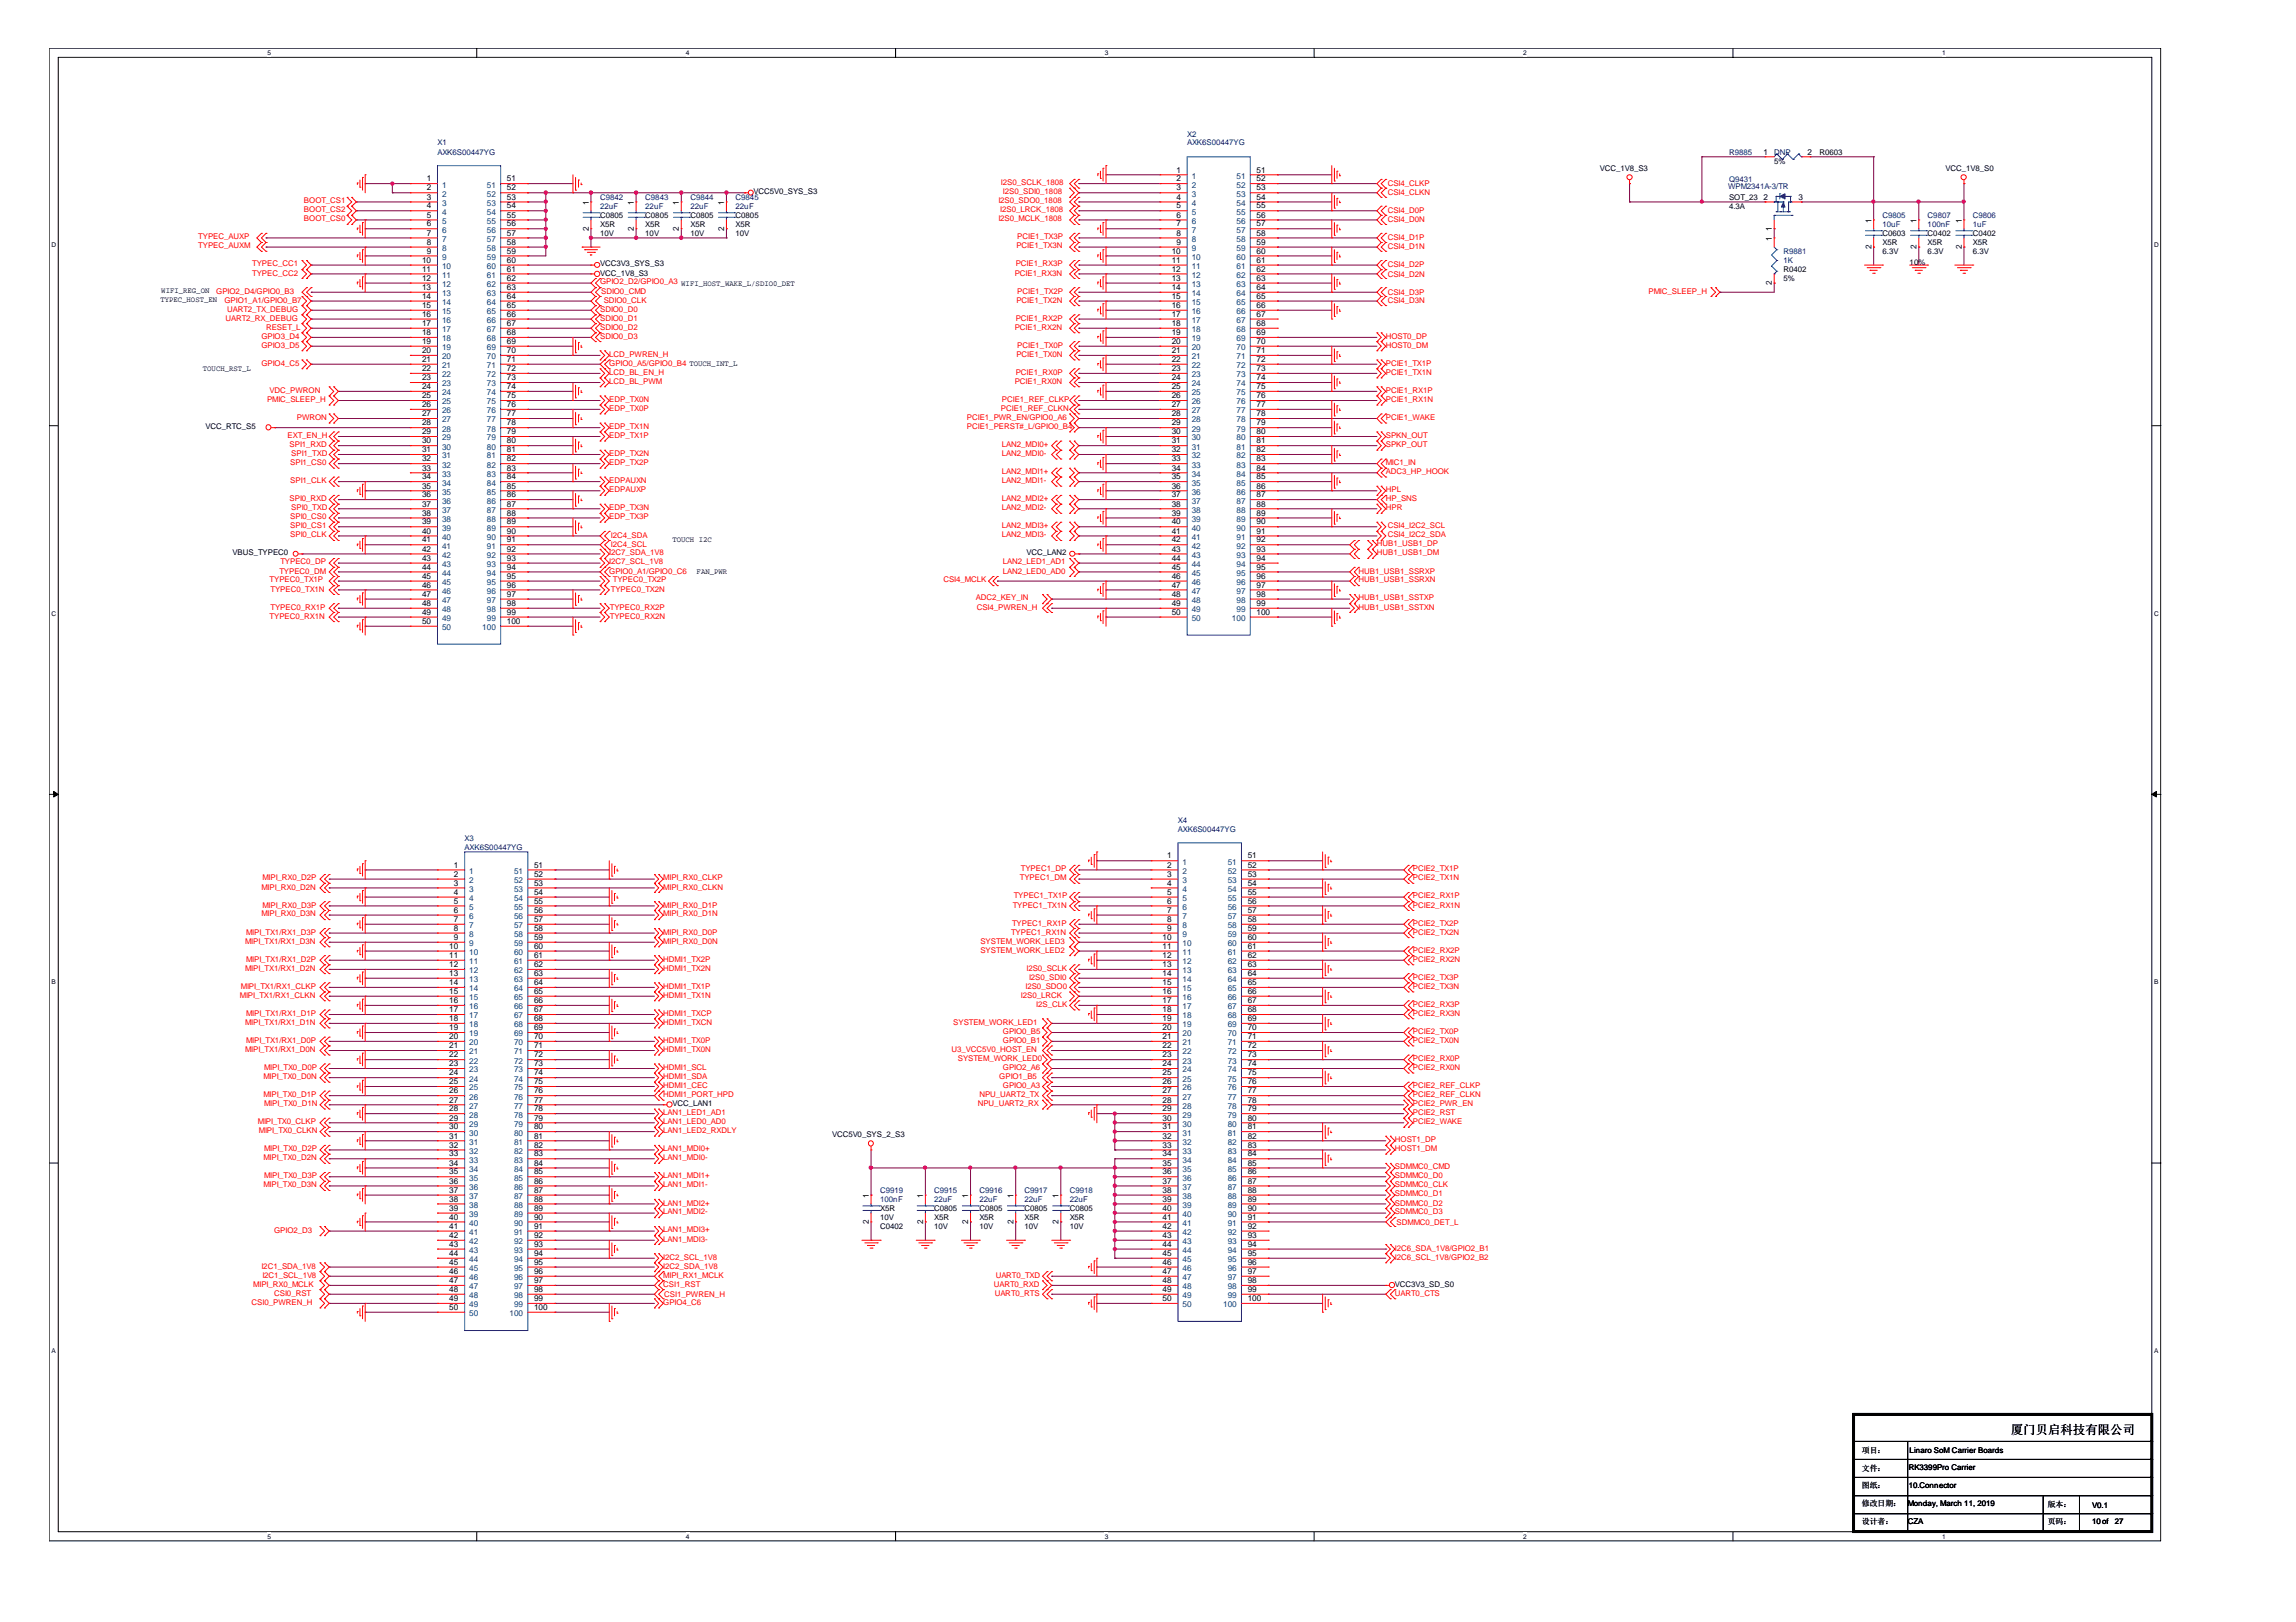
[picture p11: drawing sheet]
<svg xmlns="http://www.w3.org/2000/svg" width="297mm" height="210mm" viewBox="0 0 297 210" stroke-linecap="round" stroke-linejoin="round" font-family="sans-serif">
<defs><g id="words">
<text font-size="1.6" x="260.1" y="185.5">厦门贝启科技有限公司</text>
<g font-size="1.1">
<text x="55.2" y="23.5">1</text>
<text x="65.6" y="23.5">51</text>
<text x="152.2" y="22.3">1</text>
<text x="152.2" y="23.5">2</text>
<text x="162.6" y="22.3">51</text>
<text x="162.6" y="23.5">52</text>
<text x="228.1" y="20">1</text>
<text x="233.8" y="20">2</text>
<text x="55.2" y="24.7">2</text>
<text x="55.2" y="25.8">3</text>
<text x="55.2" y="27">4</text>
<text x="55.2" y="28.2">5</text>
<text x="55.2" y="29.3">6</text>
<text x="65.6" y="24.7">52</text>
<text x="65.6" y="25.8">53</text>
<text x="65.6" y="27">54</text>
<text x="65.6" y="28.2">55</text>
<text x="65.6" y="29.3">56</text>
<text x="76.2" y="29.9" transform="rotate(-90 76.2 29.9)">2</text>
<text x="76.2" y="26.5" transform="rotate(-90 76.2 26.5)">1</text>
<text x="82" y="29.9" transform="rotate(-90 82 29.9)">2</text>
<text x="82" y="26.5" transform="rotate(-90 82 26.5)">1</text>
<text x="87.8" y="29.9" transform="rotate(-90 87.8 29.9)">2</text>
<text x="87.8" y="26.5" transform="rotate(-90 87.8 26.5)">1</text>
<text x="93.7" y="29.9" transform="rotate(-90 93.7 29.9)">2</text>
<text x="93.7" y="26.5" transform="rotate(-90 93.7 26.5)">1</text>
<text x="152.2" y="24.7">3</text>
<text x="152.2" y="25.8">4</text>
<text x="152.2" y="27">5</text>
<text x="152.2" y="28.2">6</text>
<text x="152.2" y="29.3">7</text>
<text x="162.6" y="24.7">53</text>
<text x="162.6" y="25.8">54</text>
<text x="162.6" y="27">55</text>
<text x="162.6" y="28.2">56</text>
<text x="162.6" y="29.3">57</text>
<text x="228.1" y="25.8">2</text>
<text x="229.2" y="29.9" transform="rotate(-90 229.2 29.9)">1</text>
<text x="232.7" y="25.8">3</text>
<text x="242.1" y="28.8" transform="rotate(-90 242.1 28.8)">1</text>
<text x="247.9" y="28.8" transform="rotate(-90 247.9 28.8)">1</text>
<text x="253.8" y="28.8" transform="rotate(-90 253.8 28.8)">1</text>
<text x="54.6" y="34">10</text>
<text x="54.6" y="35.2">11</text>
<text x="55.2" y="30.5">7</text>
<text x="55.2" y="31.7">8</text>
<text x="55.2" y="32.8">9</text>
<text x="65.6" y="30.5">57</text>
<text x="65.6" y="31.7">58</text>
<text x="65.6" y="32.8">59</text>
<text x="65.6" y="34">60</text>
<text x="65.6" y="35.2">61</text>
<text x="151.6" y="32.8">10</text>
<text x="151.6" y="34">11</text>
<text x="151.6" y="35.2">12</text>
<text x="152.2" y="30.5">8</text>
<text x="152.2" y="31.7">9</text>
<text x="162.6" y="30.5">58</text>
<text x="162.6" y="31.7">59</text>
<text x="162.6" y="32.8">60</text>
<text x="162.6" y="34">61</text>
<text x="162.6" y="35.2">62</text>
<text x="229.2" y="31.2" transform="rotate(-90 229.2 31.2)">1</text>
<text x="242.1" y="32.2" transform="rotate(-90 242.1 32.2)">2</text>
<text x="247.9" y="32.2" transform="rotate(-90 247.9 32.2)">2</text>
<text x="253.8" y="32.2" transform="rotate(-90 253.8 32.2)">2</text>
<text x="54.6" y="36.3">12</text>
<text x="54.6" y="37.5">13</text>
<text x="54.6" y="38.7">14</text>
<text x="54.6" y="39.8">15</text>
<text x="54.6" y="41">16</text>
<text x="65.6" y="36.3">62</text>
<text x="65.6" y="37.5">63</text>
<text x="65.6" y="38.7">64</text>
<text x="65.6" y="39.8">65</text>
<text x="65.6" y="41">66</text>
<text x="151.6" y="36.3">13</text>
<text x="151.6" y="37.5">14</text>
<text x="151.6" y="38.7">15</text>
<text x="151.6" y="39.8">16</text>
<text x="151.6" y="41">17</text>
<text x="162.6" y="36.3">63</text>
<text x="162.6" y="37.5">64</text>
<text x="162.6" y="38.7">65</text>
<text x="162.6" y="39.8">66</text>
<text x="162.6" y="41">67</text>
<text x="229.2" y="36.8" transform="rotate(-90 229.2 36.8)">2</text>
<text x="54.6" y="42.2">17</text>
<text x="54.6" y="43.4">18</text>
<text x="54.6" y="44.5">19</text>
<text x="54.6" y="45.7">20</text>
<text x="54.6" y="46.8">21</text>
<text x="65.6" y="42.2">67</text>
<text x="65.6" y="43.4">68</text>
<text x="65.6" y="44.5">69</text>
<text x="65.6" y="45.7">70</text>
<text x="65.6" y="46.8">71</text>
<text x="151.6" y="42.2">18</text>
<text x="151.6" y="43.4">19</text>
<text x="151.6" y="44.5">20</text>
<text x="151.6" y="45.7">21</text>
<text x="151.6" y="46.8">22</text>
<text x="162.6" y="42.2">68</text>
<text x="162.6" y="43.4">69</text>
<text x="162.6" y="44.5">70</text>
<text x="162.6" y="45.7">71</text>
<text x="162.6" y="46.8">72</text>
<text x="54.6" y="48">22</text>
<text x="54.6" y="49.2">23</text>
<text x="54.6" y="50.3">24</text>
<text x="54.6" y="51.5">25</text>
<text x="54.6" y="52.7">26</text>
<text x="54.6" y="53.9">27</text>
<text x="65.6" y="48">72</text>
<text x="65.6" y="49.2">73</text>
<text x="65.6" y="50.3">74</text>
<text x="65.6" y="51.5">75</text>
<text x="65.6" y="52.7">76</text>
<text x="65.6" y="53.9">77</text>
<text x="151.6" y="48">23</text>
<text x="151.6" y="49.2">24</text>
<text x="151.6" y="50.3">25</text>
<text x="151.6" y="51.5">26</text>
<text x="151.6" y="52.7">27</text>
<text x="151.6" y="53.9">28</text>
<text x="162.6" y="48">73</text>
<text x="162.6" y="49.2">74</text>
<text x="162.6" y="50.3">75</text>
<text x="162.6" y="51.5">76</text>
<text x="162.6" y="52.7">77</text>
<text x="162.6" y="53.9">78</text>
<text x="54.6" y="55">28</text>
<text x="54.6" y="56.2">29</text>
<text x="54.6" y="57.4">30</text>
<text x="54.6" y="58.5">31</text>
<text x="54.6" y="59.7">32</text>
<text x="65.6" y="55">78</text>
<text x="65.6" y="56.2">79</text>
<text x="65.6" y="57.4">80</text>
<text x="65.6" y="58.5">81</text>
<text x="65.6" y="59.7">82</text>
<text x="151.6" y="55">29</text>
<text x="151.6" y="56.2">30</text>
<text x="151.6" y="57.4">31</text>
<text x="151.6" y="58.5">32</text>
<text x="151.6" y="59.7">33</text>
<text x="162.6" y="55">79</text>
<text x="162.6" y="56.2">80</text>
<text x="162.6" y="57.4">81</text>
<text x="162.6" y="58.5">82</text>
<text x="162.6" y="59.7">83</text>
<text x="54.6" y="60.9">33</text>
<text x="54.6" y="62">34</text>
<text x="54.6" y="63.2">35</text>
<text x="54.6" y="64.4">36</text>
<text x="54.6" y="65.5">37</text>
<text x="65.6" y="60.9">83</text>
<text x="65.6" y="62">84</text>
<text x="65.6" y="63.2">85</text>
<text x="65.6" y="64.4">86</text>
<text x="65.6" y="65.5">87</text>
<text x="151.6" y="60.9">34</text>
<text x="151.6" y="62">35</text>
<text x="151.6" y="63.2">36</text>
<text x="151.6" y="64.4">37</text>
<text x="151.6" y="65.5">38</text>
<text x="162.6" y="60.9">84</text>
<text x="162.6" y="62">85</text>
<text x="162.6" y="63.2">86</text>
<text x="162.6" y="64.4">87</text>
<text x="162.6" y="65.5">88</text>
<text x="54.6" y="66.7">38</text>
<text x="54.6" y="67.9">39</text>
<text x="54.6" y="69.1">40</text>
<text x="54.6" y="70.2">41</text>
<text x="54.6" y="71.4">42</text>
<text x="65.6" y="66.7">88</text>
<text x="65.6" y="67.9">89</text>
<text x="65.6" y="69.1">90</text>
<text x="65.6" y="70.2">91</text>
<text x="65.6" y="71.4">92</text>
<text x="151.6" y="66.7">39</text>
<text x="151.6" y="67.9">40</text>
<text x="151.6" y="69.1">41</text>
<text x="151.6" y="70.2">42</text>
<text x="151.6" y="71.4">43</text>
<text x="162.6" y="66.7">89</text>
<text x="162.6" y="67.9">90</text>
<text x="162.6" y="69.1">91</text>
<text x="162.6" y="70.2">92</text>
<text x="162.6" y="71.4">93</text>
<text x="54.6" y="72.6">43</text>
<text x="54.6" y="73.7">44</text>
<text x="54.6" y="74.9">45</text>
<text x="54.6" y="76">46</text>
<text x="54.6" y="77.2">47</text>
<text x="65.6" y="72.6">93</text>
<text x="65.6" y="73.7">94</text>
<text x="65.6" y="74.9">95</text>
<text x="65.6" y="76">96</text>
<text x="65.6" y="77.2">97</text>
<text x="151.6" y="72.6">44</text>
<text x="151.6" y="73.7">45</text>
<text x="151.6" y="74.9">46</text>
<text x="151.6" y="76">47</text>
<text x="151.6" y="77.2">48</text>
<text x="162.6" y="72.6">94</text>
<text x="162.6" y="73.7">95</text>
<text x="162.6" y="74.9">96</text>
<text x="162.6" y="76">97</text>
<text x="162.6" y="77.2">98</text>
<text x="54.6" y="78.4">48</text>
<text x="54.6" y="79.6">49</text>
<text x="54.6" y="80.7">50</text>
<text x="65.6" y="78.4">98</text>
<text x="65.6" y="79.6">99</text>
<text x="65.6" y="80.7">100</text>
<text x="151.6" y="78.4">49</text>
<text x="151.6" y="79.6">50</text>
<text x="162.6" y="79.6">100</text>
<text x="162.6" y="78.4">99</text>
<text x="58.7" y="112.3">1</text>
<text x="58.7" y="113.5">2</text>
<text x="69.1" y="112.3">51</text>
<text x="69.1" y="113.5">52</text>
<text x="151" y="111.1">1</text>
<text x="151" y="112.3">2</text>
<text x="151" y="113.5">3</text>
<text x="161.4" y="111.1">51</text>
<text x="161.4" y="112.3">52</text>
<text x="161.4" y="113.5">53</text>
<text x="58.7" y="114.6">3</text>
<text x="58.7" y="115.8">4</text>
<text x="58.7" y="116.9">5</text>
<text x="58.7" y="118.1">6</text>
<text x="58.7" y="119.3">7</text>
<text x="69.1" y="114.6">53</text>
<text x="69.1" y="115.8">54</text>
<text x="69.1" y="116.9">55</text>
<text x="69.1" y="118.1">56</text>
<text x="69.1" y="119.3">57</text>
<text x="151" y="114.6">4</text>
<text x="151" y="115.8">5</text>
<text x="151" y="116.9">6</text>
<text x="151" y="118.1">7</text>
<text x="151" y="119.3">8</text>
<text x="161.4" y="114.6">54</text>
<text x="161.4" y="115.8">55</text>
<text x="161.4" y="116.9">56</text>
<text x="161.4" y="118.1">57</text>
<text x="161.4" y="119.3">58</text>
<text x="58.1" y="122.8">10</text>
<text x="58.1" y="124">11</text>
<text x="58.1" y="125.2">12</text>
<text x="58.7" y="120.5">8</text>
<text x="58.7" y="121.6">9</text>
<text x="69.1" y="120.5">58</text>
<text x="69.1" y="121.6">59</text>
<text x="69.1" y="122.8">60</text>
<text x="69.1" y="124">61</text>
<text x="69.1" y="125.2">62</text>
<text x="150.4" y="121.6">10</text>
<text x="150.4" y="122.8">11</text>
<text x="150.4" y="124">12</text>
<text x="150.4" y="125.2">13</text>
<text x="151" y="120.5">9</text>
<text x="161.4" y="120.5">59</text>
<text x="161.4" y="121.6">60</text>
<text x="161.4" y="122.8">61</text>
<text x="161.4" y="124">62</text>
<text x="161.4" y="125.2">63</text>
<text x="58.1" y="126.3">13</text>
<text x="58.1" y="127.5">14</text>
<text x="58.1" y="128.6">15</text>
<text x="58.1" y="129.8">16</text>
<text x="58.1" y="131">17</text>
<text x="69.1" y="126.3">63</text>
<text x="69.1" y="127.5">64</text>
<text x="69.1" y="128.6">65</text>
<text x="69.1" y="129.8">66</text>
<text x="69.1" y="131">67</text>
<text x="150.4" y="126.3">14</text>
<text x="150.4" y="127.5">15</text>
<text x="150.4" y="128.6">16</text>
<text x="150.4" y="129.8">17</text>
<text x="150.4" y="131">18</text>
<text x="161.4" y="126.3">64</text>
<text x="161.4" y="127.5">65</text>
<text x="161.4" y="128.6">66</text>
<text x="161.4" y="129.8">67</text>
<text x="161.4" y="131">68</text>
<text x="58.1" y="132.1">18</text>
<text x="58.1" y="133.3">19</text>
<text x="58.1" y="134.5">20</text>
<text x="58.1" y="135.7">21</text>
<text x="58.1" y="136.8">22</text>
<text x="58.1" y="138">23</text>
<text x="69.1" y="132.1">68</text>
<text x="69.1" y="133.3">69</text>
<text x="69.1" y="134.5">70</text>
<text x="69.1" y="135.7">71</text>
<text x="69.1" y="136.8">72</text>
<text x="69.1" y="138">73</text>
<text x="150.4" y="132.1">19</text>
<text x="150.4" y="133.3">20</text>
<text x="150.4" y="134.5">21</text>
<text x="150.4" y="135.7">22</text>
<text x="150.4" y="136.8">23</text>
<text x="150.4" y="138">24</text>
<text x="161.4" y="132.1">69</text>
<text x="161.4" y="133.3">70</text>
<text x="161.4" y="134.5">71</text>
<text x="161.4" y="135.7">72</text>
<text x="161.4" y="136.8">73</text>
<text x="161.4" y="138">74</text>
<text x="58.1" y="139.2">24</text>
<text x="58.1" y="140.3">25</text>
<text x="58.1" y="141.5">26</text>
<text x="58.1" y="142.7">27</text>
<text x="58.1" y="143.8">28</text>
<text x="69.1" y="139.2">74</text>
<text x="69.1" y="140.3">75</text>
<text x="69.1" y="141.5">76</text>
<text x="69.1" y="142.7">77</text>
<text x="69.1" y="143.8">78</text>
<text x="150.4" y="139.2">25</text>
<text x="150.4" y="140.3">26</text>
<text x="150.4" y="141.5">27</text>
<text x="150.4" y="142.7">28</text>
<text x="150.4" y="143.8">29</text>
<text x="161.4" y="139.2">75</text>
<text x="161.4" y="140.3">76</text>
<text x="161.4" y="141.5">77</text>
<text x="161.4" y="142.7">78</text>
<text x="161.4" y="143.8">79</text>
<text x="58.1" y="145">29</text>
<text x="58.1" y="146.1">30</text>
<text x="58.1" y="147.3">31</text>
<text x="58.1" y="148.5">32</text>
<text x="58.1" y="149.7">33</text>
<text x="69.1" y="145">79</text>
<text x="69.1" y="146.1">80</text>
<text x="69.1" y="147.3">81</text>
<text x="69.1" y="148.5">82</text>
<text x="69.1" y="149.7">83</text>
<text x="150.4" y="145">30</text>
<text x="150.4" y="146.1">31</text>
<text x="150.4" y="147.3">32</text>
<text x="150.4" y="148.5">33</text>
<text x="150.4" y="149.7">34</text>
<text x="161.4" y="145">80</text>
<text x="161.4" y="146.1">81</text>
<text x="161.4" y="147.3">82</text>
<text x="161.4" y="148.5">83</text>
<text x="161.4" y="149.7">84</text>
<text x="58.1" y="150.8">34</text>
<text x="58.1" y="152">35</text>
<text x="58.1" y="153.2">36</text>
<text x="58.1" y="154.4">37</text>
<text x="58.1" y="155.5">38</text>
<text x="69.1" y="150.8">84</text>
<text x="69.1" y="152">85</text>
<text x="69.1" y="153.2">86</text>
<text x="69.1" y="154.4">87</text>
<text x="69.1" y="155.5">88</text>
<text x="112.4" y="155" transform="rotate(-90 112.4 155)">1</text>
<text x="119.4" y="155" transform="rotate(-90 119.4 155)">1</text>
<text x="125.3" y="155" transform="rotate(-90 125.3 155)">1</text>
<text x="131.1" y="155" transform="rotate(-90 131.1 155)">1</text>
<text x="136.9" y="155" transform="rotate(-90 136.9 155)">1</text>
<text x="150.4" y="150.8">35</text>
<text x="150.4" y="152">36</text>
<text x="150.4" y="153.2">37</text>
<text x="150.4" y="154.4">38</text>
<text x="150.4" y="155.5">39</text>
<text x="161.4" y="150.8">85</text>
<text x="161.4" y="152">86</text>
<text x="161.4" y="153.2">87</text>
<text x="161.4" y="154.4">88</text>
<text x="161.4" y="155.5">89</text>
<text x="58.1" y="156.7">39</text>
<text x="58.1" y="157.8">40</text>
<text x="58.1" y="159">41</text>
<text x="58.1" y="160.2">42</text>
<text x="58.1" y="161.3">43</text>
<text x="69.1" y="156.7">89</text>
<text x="69.1" y="157.8">90</text>
<text x="69.1" y="159">91</text>
<text x="69.1" y="160.2">92</text>
<text x="69.1" y="161.3">93</text>
<text x="112.4" y="158.4" transform="rotate(-90 112.4 158.4)">2</text>
<text x="119.4" y="158.4" transform="rotate(-90 119.4 158.4)">2</text>
<text x="125.3" y="158.4" transform="rotate(-90 125.3 158.4)">2</text>
<text x="131.1" y="158.4" transform="rotate(-90 131.1 158.4)">2</text>
<text x="136.9" y="158.4" transform="rotate(-90 136.9 158.4)">2</text>
<text x="150.4" y="156.7">40</text>
<text x="150.4" y="157.8">41</text>
<text x="150.4" y="159">42</text>
<text x="150.4" y="160.2">43</text>
<text x="150.4" y="161.3">44</text>
<text x="161.4" y="156.7">90</text>
<text x="161.4" y="157.8">91</text>
<text x="161.4" y="159">92</text>
<text x="161.4" y="160.2">93</text>
<text x="161.4" y="161.3">94</text>
<text x="58.1" y="162.5">44</text>
<text x="58.1" y="163.7">45</text>
<text x="58.1" y="164.9">46</text>
<text x="58.1" y="166">47</text>
<text x="58.1" y="167.2">48</text>
<text x="69.1" y="162.5">94</text>
<text x="69.1" y="163.7">95</text>
<text x="69.1" y="164.9">96</text>
<text x="69.1" y="166">97</text>
<text x="69.1" y="167.2">98</text>
<text x="150.4" y="162.5">45</text>
<text x="150.4" y="163.7">46</text>
<text x="150.4" y="164.9">47</text>
<text x="150.4" y="166">48</text>
<text x="150.4" y="167.2">49</text>
<text x="161.4" y="162.5">95</text>
<text x="161.4" y="163.7">96</text>
<text x="161.4" y="164.9">97</text>
<text x="161.4" y="166">98</text>
<text x="161.4" y="167.2">99</text>
<text x="58.1" y="168.4">49</text>
<text x="58.1" y="169.5">50</text>
<text x="69.1" y="169.5">100</text>
<text x="69.1" y="168.4">99</text>
<text x="150.4" y="168.4">50</text>
<text x="161.4" y="168.4">100</text>
</g>
<g font-size="1.1" fill="#004080">
<text x="154.2" y="23.1">1</text>
<text x="160" y="23.1">51</text>
<text x="57.2" y="24.3">1</text>
<text x="57.2" y="25.5">2</text>
<text x="57.2" y="26.6">3</text>
<text x="57.2" y="27.8">4</text>
<text x="57.2" y="29">5</text>
<text x="63" y="24.3">51</text>
<text x="63" y="25.5">52</text>
<text x="63" y="26.6">53</text>
<text x="63" y="27.8">54</text>
<text x="63" y="29">55</text>
<text x="154.2" y="24.3">2</text>
<text x="154.2" y="25.5">3</text>
<text x="154.2" y="26.6">4</text>
<text x="154.2" y="27.8">5</text>
<text x="154.2" y="29">6</text>
<text x="160" y="24.3">52</text>
<text x="160" y="25.5">53</text>
<text x="160" y="26.6">54</text>
<text x="160" y="27.8">55</text>
<text x="160" y="29">56</text>
<text x="57.2" y="30.1">6</text>
<text x="57.2" y="31.3">7</text>
<text x="57.2" y="32.5">8</text>
<text x="57.2" y="33.6">9</text>
<text x="57.2" y="34.8">10</text>
<text x="57.2" y="36">11</text>
<text x="63" y="30.1">56</text>
<text x="63" y="31.3">57</text>
<text x="63" y="32.5">58</text>
<text x="63" y="33.6">59</text>
<text x="63" y="34.8">60</text>
<text x="63" y="36">61</text>
<text x="154.2" y="30.1">7</text>
<text x="154.2" y="31.3">8</text>
<text x="154.2" y="32.5">9</text>
<text x="154.2" y="33.6">10</text>
<text x="154.2" y="34.8">11</text>
<text x="154.2" y="36">12</text>
<text x="160" y="30.1">57</text>
<text x="160" y="31.3">58</text>
<text x="160" y="32.5">59</text>
<text x="160" y="33.6">60</text>
<text x="160" y="34.8">61</text>
<text x="160" y="36">62</text>
<text x="57.2" y="37.1">12</text>
<text x="57.2" y="38.3">13</text>
<text x="57.2" y="39.5">14</text>
<text x="57.2" y="40.7">15</text>
<text x="57.2" y="41.8">16</text>
<text x="63" y="37.1">62</text>
<text x="63" y="38.3">63</text>
<text x="63" y="39.5">64</text>
<text x="63" y="40.7">65</text>
<text x="63" y="41.8">66</text>
<text x="154.2" y="37.1">13</text>
<text x="154.2" y="38.3">14</text>
<text x="154.2" y="39.5">15</text>
<text x="154.2" y="40.7">16</text>
<text x="154.2" y="41.8">17</text>
<text x="160" y="37.1">63</text>
<text x="160" y="38.3">64</text>
<text x="160" y="39.5">65</text>
<text x="160" y="40.7">66</text>
<text x="160" y="41.8">67</text>
<text x="57.2" y="43">17</text>
<text x="57.2" y="44.2">18</text>
<text x="57.2" y="45.3">19</text>
<text x="57.2" y="46.5">20</text>
<text x="57.2" y="47.6">21</text>
<text x="63" y="43">67</text>
<text x="63" y="44.2">68</text>
<text x="63" y="45.3">69</text>
<text x="63" y="46.5">70</text>
<text x="63" y="47.6">71</text>
<text x="154.2" y="43">18</text>
<text x="154.2" y="44.2">19</text>
<text x="154.2" y="45.3">20</text>
<text x="154.2" y="46.5">21</text>
<text x="154.2" y="47.6">22</text>
<text x="160" y="43">68</text>
<text x="160" y="44.2">69</text>
<text x="160" y="45.3">70</text>
<text x="160" y="46.5">71</text>
<text x="160" y="47.6">72</text>
<text x="57.2" y="48.8">22</text>
<text x="57.2" y="50">23</text>
<text x="57.2" y="51.2">24</text>
<text x="57.2" y="52.3">25</text>
<text x="57.2" y="53.5">26</text>
<text x="63" y="48.8">72</text>
<text x="63" y="50">73</text>
<text x="63" y="51.2">74</text>
<text x="63" y="52.3">75</text>
<text x="63" y="53.5">76</text>
<text x="154.2" y="48.8">23</text>
<text x="154.2" y="50">24</text>
<text x="154.2" y="51.2">25</text>
<text x="154.2" y="52.3">26</text>
<text x="154.2" y="53.5">27</text>
<text x="160" y="48.8">73</text>
<text x="160" y="50">74</text>
<text x="160" y="51.2">75</text>
<text x="160" y="52.3">76</text>
<text x="160" y="53.5">77</text>
<text x="57.2" y="54.7">27</text>
<text x="57.2" y="55.9">28</text>
<text x="57.2" y="57">29</text>
<text x="57.2" y="58.2">30</text>
<text x="57.2" y="59.3">31</text>
<text x="63" y="54.7">77</text>
<text x="63" y="55.9">78</text>
<text x="63" y="57">79</text>
<text x="63" y="58.2">80</text>
<text x="63" y="59.3">81</text>
<text x="154.2" y="54.7">28</text>
<text x="154.2" y="55.9">29</text>
<text x="154.2" y="57">30</text>
<text x="154.2" y="58.2">31</text>
<text x="154.2" y="59.3">32</text>
<text x="160" y="54.7">78</text>
<text x="160" y="55.9">79</text>
<text x="160" y="57">80</text>
<text x="160" y="58.2">81</text>
<text x="160" y="59.3">82</text>
<text x="57.2" y="60.5">32</text>
<text x="57.2" y="61.7">33</text>
<text x="57.2" y="62.8">34</text>
<text x="57.2" y="64">35</text>
<text x="57.2" y="65.2">36</text>
<text x="63" y="60.5">82</text>
<text x="63" y="61.7">83</text>
<text x="63" y="62.8">84</text>
<text x="63" y="64">85</text>
<text x="63" y="65.2">86</text>
<text x="154.2" y="60.5">33</text>
<text x="154.2" y="61.7">34</text>
<text x="154.2" y="62.8">35</text>
<text x="154.2" y="64">36</text>
<text x="154.2" y="65.2">37</text>
<text x="160" y="60.5">83</text>
<text x="160" y="61.7">84</text>
<text x="160" y="62.8">85</text>
<text x="160" y="64">86</text>
<text x="160" y="65.2">87</text>
<text x="57.2" y="66.4">37</text>
<text x="57.2" y="67.5">38</text>
<text x="57.2" y="68.7">39</text>
<text x="57.2" y="69.9">40</text>
<text x="57.2" y="71">41</text>
<text x="63" y="66.4">87</text>
<text x="63" y="67.5">88</text>
<text x="63" y="68.7">89</text>
<text x="63" y="69.9">90</text>
<text x="63" y="71">91</text>
<text x="154.2" y="66.4">38</text>
<text x="154.2" y="67.5">39</text>
<text x="154.2" y="68.7">40</text>
<text x="154.2" y="69.9">41</text>
<text x="154.2" y="71">42</text>
<text x="160" y="66.4">88</text>
<text x="160" y="67.5">89</text>
<text x="160" y="68.7">90</text>
<text x="160" y="69.9">91</text>
<text x="160" y="71">92</text>
<text x="57.2" y="72.2">42</text>
<text x="57.2" y="73.4">43</text>
<text x="57.2" y="74.5">44</text>
<text x="57.2" y="75.7">45</text>
<text x="57.2" y="76.8">46</text>
<text x="63" y="72.2">92</text>
<text x="63" y="73.4">93</text>
<text x="63" y="74.5">94</text>
<text x="63" y="75.7">95</text>
<text x="63" y="76.8">96</text>
<text x="154.2" y="72.2">43</text>
<text x="154.2" y="73.4">44</text>
<text x="154.2" y="74.5">45</text>
<text x="154.2" y="75.7">46</text>
<text x="154.2" y="76.8">47</text>
<text x="160" y="72.2">93</text>
<text x="160" y="73.4">94</text>
<text x="160" y="74.5">95</text>
<text x="160" y="75.7">96</text>
<text x="160" y="76.8">97</text>
<text x="57.2" y="78">47</text>
<text x="57.2" y="79.2">48</text>
<text x="57.2" y="80.4">49</text>
<text x="57.2" y="81.5">50</text>
<text x="62.4" y="81.5">100</text>
<text x="63" y="78">97</text>
<text x="63" y="79.2">98</text>
<text x="63" y="80.4">99</text>
<text x="154.2" y="78">48</text>
<text x="154.2" y="79.2">49</text>
<text x="154.2" y="80.4">50</text>
<text x="159.4" y="80.4">100</text>
<text x="160" y="78">98</text>
<text x="160" y="79.2">99</text>
<text x="60.7" y="113.1">1</text>
<text x="66.5" y="113.1">51</text>
<text x="153" y="111.9">1</text>
<text x="153" y="113.1">2</text>
<text x="158.8" y="111.9">51</text>
<text x="158.8" y="113.1">52</text>
<text x="60.7" y="114.3">2</text>
<text x="60.7" y="115.4">3</text>
<text x="60.7" y="116.6">4</text>
<text x="60.7" y="117.7">5</text>
<text x="60.7" y="118.9">6</text>
<text x="66.5" y="114.3">52</text>
<text x="66.5" y="115.4">53</text>
<text x="66.5" y="116.6">54</text>
<text x="66.5" y="117.7">55</text>
<text x="66.5" y="118.9">56</text>
<text x="153" y="114.3">3</text>
<text x="153" y="115.4">4</text>
<text x="153" y="116.6">5</text>
<text x="153" y="117.7">6</text>
<text x="153" y="118.9">7</text>
<text x="158.8" y="114.3">53</text>
<text x="158.8" y="115.4">54</text>
<text x="158.8" y="116.6">55</text>
<text x="158.8" y="117.7">56</text>
<text x="158.8" y="118.9">57</text>
<text x="60.7" y="120.1">7</text>
<text x="60.7" y="121.3">8</text>
<text x="60.7" y="122.4">9</text>
<text x="60.7" y="123.6">10</text>
<text x="60.7" y="124.8">11</text>
<text x="60.7" y="126">12</text>
<text x="66.5" y="120.1">57</text>
<text x="66.5" y="121.3">58</text>
<text x="66.5" y="122.4">59</text>
<text x="66.5" y="123.6">60</text>
<text x="66.5" y="124.8">61</text>
<text x="66.5" y="126">62</text>
<text x="153" y="120.1">8</text>
<text x="153" y="121.3">9</text>
<text x="153" y="122.4">10</text>
<text x="153" y="123.6">11</text>
<text x="153" y="124.8">12</text>
<text x="153" y="126">13</text>
<text x="158.8" y="120.1">58</text>
<text x="158.8" y="121.3">59</text>
<text x="158.8" y="122.4">60</text>
<text x="158.8" y="123.6">61</text>
<text x="158.8" y="124.8">62</text>
<text x="158.8" y="126">63</text>
<text x="60.7" y="127.1">13</text>
<text x="60.7" y="128.3">14</text>
<text x="60.7" y="129.4">15</text>
<text x="60.7" y="130.6">16</text>
<text x="60.7" y="131.8">17</text>
<text x="66.5" y="127.1">63</text>
<text x="66.5" y="128.3">64</text>
<text x="66.5" y="129.4">65</text>
<text x="66.5" y="130.6">66</text>
<text x="66.5" y="131.8">67</text>
<text x="153" y="127.1">14</text>
<text x="153" y="128.3">15</text>
<text x="153" y="129.4">16</text>
<text x="153" y="130.6">17</text>
<text x="153" y="131.8">18</text>
<text x="158.8" y="127.1">64</text>
<text x="158.8" y="128.3">65</text>
<text x="158.8" y="129.4">66</text>
<text x="158.8" y="130.6">67</text>
<text x="158.8" y="131.8">68</text>
<text x="60.7" y="132.9">18</text>
<text x="60.7" y="134.1">19</text>
<text x="60.7" y="135.3">20</text>
<text x="60.7" y="136.5">21</text>
<text x="60.7" y="137.6">22</text>
<text x="66.5" y="132.9">68</text>
<text x="66.5" y="134.1">69</text>
<text x="66.5" y="135.3">70</text>
<text x="66.5" y="136.5">71</text>
<text x="66.5" y="137.6">72</text>
<text x="153" y="132.9">19</text>
<text x="153" y="134.1">20</text>
<text x="153" y="135.3">21</text>
<text x="153" y="136.5">22</text>
<text x="153" y="137.6">23</text>
<text x="158.8" y="132.9">69</text>
<text x="158.8" y="134.1">70</text>
<text x="158.8" y="135.3">71</text>
<text x="158.8" y="136.5">72</text>
<text x="158.8" y="137.6">73</text>
<text x="60.7" y="138.8">23</text>
<text x="60.7" y="140">24</text>
<text x="60.7" y="141.1">25</text>
<text x="60.7" y="142.3">26</text>
<text x="60.7" y="143.5">27</text>
<text x="66.5" y="138.8">73</text>
<text x="66.5" y="140">74</text>
<text x="66.5" y="141.1">75</text>
<text x="66.5" y="142.3">76</text>
<text x="66.5" y="143.5">77</text>
<text x="153" y="138.8">24</text>
<text x="153" y="140">25</text>
<text x="153" y="141.1">26</text>
<text x="153" y="142.3">27</text>
<text x="153" y="143.5">28</text>
<text x="158.8" y="138.8">74</text>
<text x="158.8" y="140">75</text>
<text x="158.8" y="141.1">76</text>
<text x="158.8" y="142.3">77</text>
<text x="158.8" y="143.5">78</text>
<text x="60.7" y="144.6">28</text>
<text x="60.7" y="145.8">29</text>
<text x="60.7" y="147">30</text>
<text x="60.7" y="148.1">31</text>
<text x="60.7" y="149.3">32</text>
<text x="66.5" y="144.6">78</text>
<text x="66.5" y="145.8">79</text>
<text x="66.5" y="147">80</text>
<text x="66.5" y="148.1">81</text>
<text x="66.5" y="149.3">82</text>
<text x="153" y="144.6">29</text>
<text x="153" y="145.8">30</text>
<text x="153" y="147">31</text>
<text x="153" y="148.1">32</text>
<text x="153" y="149.3">33</text>
<text x="158.8" y="144.6">79</text>
<text x="158.8" y="145.8">80</text>
<text x="158.8" y="147">81</text>
<text x="158.8" y="148.1">82</text>
<text x="158.8" y="149.3">83</text>
<text x="60.7" y="150.5">33</text>
<text x="60.7" y="151.7">34</text>
<text x="60.7" y="152.8">35</text>
<text x="60.7" y="154">36</text>
<text x="60.7" y="155.2">37</text>
<text x="66.5" y="150.5">83</text>
<text x="66.5" y="151.7">84</text>
<text x="66.5" y="152.8">85</text>
<text x="66.5" y="154">86</text>
<text x="66.5" y="155.2">87</text>
<text x="153" y="150.5">34</text>
<text x="153" y="151.7">35</text>
<text x="153" y="152.8">36</text>
<text x="153" y="154">37</text>
<text x="153" y="155.2">38</text>
<text x="158.8" y="150.5">84</text>
<text x="158.8" y="151.7">85</text>
<text x="158.8" y="152.8">86</text>
<text x="158.8" y="154">87</text>
<text x="158.8" y="155.2">88</text>
<text x="60.7" y="156.3">38</text>
<text x="60.7" y="157.5">39</text>
<text x="60.7" y="158.6">40</text>
<text x="60.7" y="159.8">41</text>
<text x="60.7" y="161">42</text>
<text x="66.5" y="156.3">88</text>
<text x="66.5" y="157.5">89</text>
<text x="66.5" y="158.6">90</text>
<text x="66.5" y="159.8">91</text>
<text x="66.5" y="161">92</text>
<text x="153" y="156.3">39</text>
<text x="153" y="157.5">40</text>
<text x="153" y="158.6">41</text>
<text x="153" y="159.8">42</text>
<text x="153" y="161">43</text>
<text x="158.8" y="156.3">89</text>
<text x="158.8" y="157.5">90</text>
<text x="158.8" y="158.6">91</text>
<text x="158.8" y="159.8">92</text>
<text x="158.8" y="161">93</text>
<text x="60.7" y="162.2">43</text>
<text x="60.7" y="163.3">44</text>
<text x="60.7" y="164.5">45</text>
<text x="60.7" y="165.7">46</text>
<text x="60.7" y="166.8">47</text>
<text x="60.7" y="168">48</text>
<text x="66.5" y="162.2">93</text>
<text x="66.5" y="163.3">94</text>
<text x="66.5" y="164.5">95</text>
<text x="66.5" y="165.7">96</text>
<text x="66.5" y="166.8">97</text>
<text x="66.5" y="168">98</text>
<text x="153" y="162.2">44</text>
<text x="153" y="163.3">45</text>
<text x="153" y="164.5">46</text>
<text x="153" y="165.7">47</text>
<text x="153" y="166.8">48</text>
<text x="153" y="168">49</text>
<text x="158.8" y="162.2">94</text>
<text x="158.8" y="163.3">95</text>
<text x="158.8" y="164.5">96</text>
<text x="158.8" y="165.7">97</text>
<text x="158.8" y="166.8">98</text>
<text x="158.8" y="168">99</text>
<text x="60.7" y="169.2">49</text>
<text x="60.7" y="170.3">50</text>
<text x="65.9" y="170.3">100</text>
<text x="66.5" y="169.2">99</text>
<text x="153" y="169.2">50</text>
<text x="158.2" y="169.2">100</text>
</g>
<g font-size="1" fill="#000080">
<text x="153.6" y="17.7">X2</text>
<text x="56.6" y="18.8">X1</text>
<text x="56.6" y="20">AXK6S00447YG</text>
<text x="153.6" y="18.8">AXK6S00447YG</text>
<text x="223.7" y="23.5">Q9431</text>
<text x="223.7" y="20">R9885</text>
<text x="229.5" y="20">DNP</text>
<text x="77.6" y="25.8">C9842</text>
<text x="77.6" y="27">22uF</text>
<text x="83.5" y="25.8">C9843</text>
<text x="83.5" y="27">22uF</text>
<text x="89.3" y="25.8">C9844</text>
<text x="89.3" y="27">22uF</text>
<text x="95.2" y="25.8">C9845</text>
<text x="95.2" y="27">22uF</text>
<text x="223.6" y="24.4">WPM2341A-3/TR</text>
<text x="243.5" y="28.2">C9805</text>
<text x="243.5" y="29.4">10uF</text>
<text x="249.4" y="28.2">C9807</text>
<text x="249.4" y="29.4">100nF</text>
<text x="255.2" y="28.2">C9806</text>
<text x="255.2" y="29.4">1uF</text>
<text x="230.7" y="32.9">R9881</text>
<text x="230.7" y="34">1K</text>
<text x="152.4" y="106.4">X4</text>
<text x="152.4" y="107.6">AXK6S00447YG</text>
<text x="60.1" y="108.8">X3</text>
<text x="60.1" y="110">AXK6S00447YG</text>
<text x="113.9" y="154.4">C9919</text>
<text x="113.9" y="155.5">100nF</text>
<text x="120.9" y="154.4">C9915</text>
<text x="120.9" y="155.5">22uF</text>
<text x="126.7" y="154.4">C9916</text>
<text x="126.7" y="155.5">22uF</text>
<text x="132.5" y="154.4">C9917</text>
<text x="132.5" y="155.5">22uF</text>
<text x="138.4" y="154.4">C9918</text>
<text x="138.4" y="155.5">22uF</text>
</g>
<g font-size="1" fill="#f00">
<text x="129.5" y="24">I2S0_SCLK_1808</text>
<text x="39.3" y="28.6">BOOT_CS0</text>
<text x="39.3" y="26.3">BOOT_CS1</text>
<text x="39.3" y="27.5">BOOT_CS2</text>
<text x="129.2" y="28.6">I2S0_MCLK_1808</text>
<text x="129.2" y="26.3">I2S0_SDO0_1808</text>
<text x="129.4" y="27.5">I2S0_LRCK_1808</text>
<text x="129.8" y="25.1">I2S0_SDI0_1808</text>
<text x="179.5" y="27.6">CSI4_D0P</text>
<text x="179.5" y="28.8">CSI4_D0N</text>
<text x="179.5" y="25.2">CSI4_CLKN</text>
<text x="179.5" y="24.1">CSI4_CLKP</text>
<text x="25.7" y="32.1">TYPEC_AUXM</text>
<text x="25.7" y="31">TYPEC_AUXP</text>
<text x="32.6" y="35.7">TYPEC_CC2</text>
<text x="32.6" y="34.5">TYPEC_CC1</text>
<text x="131.3" y="35.7">PCIE1_RX3N</text>
<text x="131.4" y="34.5">PCIE1_RX3P</text>
<text x="131.5" y="32.1">PCIE1_TX3N</text>
<text x="131.6" y="31">PCIE1_TX3P</text>
<text x="179.5" y="31.1">CSI4_D1P</text>
<text x="179.5" y="32.3">CSI4_D1N</text>
<text x="179.5" y="35.8">CSI4_D2N</text>
<text x="179.5" y="34.6">CSI4_D2P</text>
<text x="28" y="38">GPIO2_D4/GPIO0_B3</text>
<text x="29" y="39.2">GPIO1_A1/GPIO0_B7</text>
<text x="29.2" y="41.5">UART2_RX_DEBUG</text>
<text x="29.4" y="40.3">UART2_TX_DEBUG</text>
<text x="77.6" y="36.8">GPIO2_D2/GPIO0_A3 WIFI_HOST_WAKE_L/SDIO0_DET</text>
<text x="77.6" y="41.5">SDIO0_D1</text>
<text x="77.6" y="40.3">SDIO0_D0</text>
<text x="77.8" y="38">SDIO0_CMD</text>
<text x="78.1" y="39.2">SDIO0_CLK</text>
<text x="131.4" y="41.5">PCIE1_RX2P</text>
<text x="131.5" y="39.2">PCIE1_TX2N</text>
<text x="131.6" y="38">PCIE1_TX2P</text>
<text x="179.5" y="39.3">CSI4_D3N</text>
<text x="179.5" y="38.1">CSI4_D3P</text>
<text x="213.3" y="38">PMIC_SLEEP_H</text>
<text x="33.8" y="47.3">GPIO4_C5</text>
<text x="33.8" y="43.8">GPIO3_D4</text>
<text x="33.8" y="45">GPIO3_D5</text>
<text x="34.4" y="42.6">RESET_L</text>
<text x="77.6" y="43.8">SDIO0_D3</text>
<text x="77.6" y="42.6">SDIO0_D2</text>
<text x="78.8" y="47.3">GPIO0_A5/GPIO0_B4 TOUCH_INT_L</text>
<text x="78.8" y="46.2">LCD_PWREN_H</text>
<text x="131.3" y="42.6">PCIE1_RX2N</text>
<text x="131.5" y="46.2">PCIE1_TX0N</text>
<text x="131.6" y="45">PCIE1_TX0P</text>
<text x="179.3" y="43.8">HOST0_DP</text>
<text x="179.3" y="45">HOST0_DM</text>
<text x="179.3" y="47.3">PCIE1_TX1P</text>
<text x="34.5" y="52">PMIC_SLEEP_H</text>
<text x="34.9" y="50.9">VDC_PWRON</text>
<text x="78.8" y="52">EDP_TX0N</text>
<text x="78.8" y="53.2">EDP_TX0P</text>
<text x="78.8" y="49.7">LCD_BL_PWM</text>
<text x="78.8" y="48.5">LCD_BL_EN_H</text>
<text x="129.5" y="53.2">PCIE1_REF_CLKN</text>
<text x="129.6" y="52">PCIE1_REF_CLKP</text>
<text x="131.3" y="49.7">PCIE1_RX0N</text>
<text x="131.4" y="48.5">PCIE1_RX0P</text>
<text x="179.3" y="48.5">PCIE1_TX1N</text>
<text x="179.3" y="50.9">PCIE1_RX1P</text>
<text x="179.3" y="52">PCIE1_RX1N</text>
<text x="37.2" y="56.7">EXT_EN_H</text>
<text x="37.5" y="57.8">SPI1_RXD</text>
<text x="37.7" y="59">SPI1_TXD</text>
<text x="38.4" y="54.3">PWRON</text>
<text x="78.8" y="59">EDP_TX2N</text>
<text x="78.8" y="55.5">EDP_TX1N</text>
<text x="78.8" y="56.7">EDP_TX1P</text>
<text x="125.1" y="55.5">PCIE1_PERST#_L/GPIO0_B4</text>
<text x="125.1" y="54.3">PCIE1_PWR_EN/GPIO0_A6</text>
<text x="129.6" y="59">LAN2_MDI0-</text>
<text x="129.6" y="57.8">LAN2_MDI0+</text>
<text x="179.3" y="56.7">SPKN_OUT</text>
<text x="179.3" y="57.8">SPKP_OUT</text>
<text x="179.3" y="54.3">PCIE1_WAKE</text>
<text x="37.5" y="64.9">SPI0_RXD</text>
<text x="37.5" y="62.5">SPI1_CLK</text>
<text x="37.5" y="60.2">SPI1_CS0</text>
<text x="78.8" y="60.2">EDP_TX2P</text>
<text x="78.8" y="62.5">EDPAUXN</text>
<text x="78.8" y="63.7">EDPAUXP</text>
<text x="129.6" y="61.4">LAN2_MDI1+</text>
<text x="129.6" y="62.5">LAN2_MDI1-</text>
<text x="129.6" y="64.9">LAN2_MDI2+</text>
<text x="179.3" y="63.7">HPL</text>
<text x="179.3" y="60.2">MIC1_IN</text>
<text x="179.3" y="64.9">HP_SNS</text>
<text x="179.3" y="61.4">ADC3_HP_HOOK</text>
<text x="37.5" y="69.5">SPI0_CLK</text>
<text x="37.5" y="67.2">SPI0_CS0</text>
<text x="37.5" y="68.4">SPI0_CS1</text>
<text x="37.7" y="66">SPI0_TXD</text>
<text x="78.8" y="67.2">EDP_TX3P</text>
<text x="78.8" y="66">EDP_TX3N</text>
<text x="78.8" y="71.9">I2C7_SDA_1V8</text>
<text x="79" y="70.8">I2C4_SCL</text>
<text x="79" y="69.7">I2C4_SDA</text>
<text x="129.6" y="68.4">LAN2_MDI3+</text>
<text x="129.6" y="66">LAN2_MDI2-</text>
<text x="129.6" y="69.5">LAN2_MDI3-</text>
<text x="178.1" y="71.9">HUB1_USB1_DM</text>
<text x="178.1" y="70.7">HUB1_USB1_DP</text>
<text x="179.3" y="66">HPR</text>
<text x="179.5" y="69.5">CSI4_I2C2_SDA</text>
<text x="179.5" y="68.4">CSI4_I2C2_SCL</text>
<text x="34.9" y="75.4">TYPEC0_TX1P</text>
<text x="35" y="76.6">TYPEC0_TX1N</text>
<text x="36.2" y="74.2">TYPEC0_DM</text>
<text x="36.3" y="73">TYPEC0_DP</text>
<text x="78.8" y="74.2">GPIO0_A1/GPIO0_C6</text>
<text x="78.8" y="73">I2C7_SCL_1V8</text>
<text x="79" y="76.6">TYPEC0_TX2N</text>
<text x="79.3" y="75.4">TYPEC0_TX2P</text>
<text x="122" y="75.4">CSI4_MCLK</text>
<text x="126.2" y="77.7">ADC2_KEY_IN</text>
<text x="129.8" y="74.2">LAN2_LED0_AD0</text>
<text x="129.8" y="73">LAN2_LED1_AD1</text>
<text x="175.8" y="77.7">HUB1_USB1_SSTXP</text>
<text x="175.8" y="74.2">HUB1_USB1_SSRXP</text>
<text x="175.8" y="75.4">HUB1_USB1_SSRXN</text>
<text x="34.9" y="80.1">TYPEC0_RX1N</text>
<text x="35" y="78.9">TYPEC0_RX1P</text>
<text x="78.9" y="78.9">TYPEC0_RX2P</text>
<text x="78.9" y="80.1">TYPEC0_RX2N</text>
<text x="126.4" y="78.9">CSI4_PWREN_H</text>
<text x="175.8" y="78.9">HUB1_USB1_SSTXN</text>
<text x="34" y="113.9">MIPI_RX0_D2P</text>
<text x="85.8" y="113.9">MIPI_RX0_CLKP</text>
<text x="132" y="113.9">TYPEC1_DM</text>
<text x="132.1" y="112.7">TYPEC1_DP</text>
<text x="182.8" y="112.7">PCIE2_TX1P</text>
<text x="182.8" y="113.9">PCIE2_TX1N</text>
<text x="33.8" y="118.6">MIPI_RX0_D3N</text>
<text x="33.8" y="115.1">MIPI_RX0_D2N</text>
<text x="34" y="117.4">MIPI_RX0_D3P</text>
<text x="85.8" y="115.1">MIPI_RX0_CLKN</text>
<text x="85.8" y="118.6">MIPI_RX0_D1N</text>
<text x="85.8" y="117.4">MIPI_RX0_D1P</text>
<text x="130.9" y="119.8">TYPEC1_RX1P</text>
<text x="131" y="117.4">TYPEC1_TX1N</text>
<text x="131.1" y="116.3">TYPEC1_TX1P</text>
<text x="182.8" y="117.4">PCIE2_RX1N</text>
<text x="182.8" y="116.3">PCIE2_RX1P</text>
<text x="182.8" y="119.8">PCIE2_TX2P</text>
<text x="31.7" y="122.1">MIPI_TX1/RX1_D3N</text>
<text x="31.7" y="125.6">MIPI_TX1/RX1_D2N</text>
<text x="31.8" y="121">MIPI_TX1/RX1_D3P</text>
<text x="31.8" y="124.4">MIPI_TX1/RX1_D2P</text>
<text x="85.8" y="121">MIPI_RX0_D0P</text>
<text x="85.8" y="122.1">MIPI_RX0_D0N</text>
<text x="85.8" y="125.6">HDMI1_TX2N</text>
<text x="85.8" y="124.4">HDMI1_TX2P</text>
<text x="126.8" y="122.1">SYSTEM_WORK_LED3</text>
<text x="126.8" y="123.3">SYSTEM_WORK_LED2</text>
<text x="130.8" y="121">TYPEC1_RX1N</text>
<text x="132.8" y="125.6">I2S0_SCLK</text>
<text x="182.8" y="124.4">PCIE2_RX2N</text>
<text x="182.8" y="123.3">PCIE2_RX2P</text>
<text x="182.8" y="121">PCIE2_TX2N</text>
<text x="31" y="129.1">MIPI_TX1/RX1_CLKN</text>
<text x="31.2" y="127.9">MIPI_TX1/RX1_CLKP</text>
<text x="31.8" y="131.5">MIPI_TX1/RX1_D1P</text>
<text x="85.8" y="127.9">HDMI1_TX1P</text>
<text x="85.8" y="131.5">HDMI1_TXCP</text>
<text x="85.8" y="129.1">HDMI1_TX1N</text>
<text x="132.1" y="129.1">I2S0_LRCK</text>
<text x="132.7" y="127.9">I2S0_SDO0</text>
<text x="133.1" y="126.8">I2S0_SDI0</text>
<text x="134.1" y="130.3">I2S_CLK</text>
<text x="182.8" y="131.5">PCIE2_RX3N</text>
<text x="182.8" y="130.3">PCIE2_RX3P</text>
<text x="182.8" y="126.8">PCIE2_TX3P</text>
<text x="182.8" y="127.9">PCIE2_TX3N</text>
<text x="31.7" y="132.6">MIPI_TX1/RX1_D1N</text>
<text x="31.7" y="136.1">MIPI_TX1/RX1_D0N</text>
<text x="31.8" y="135">MIPI_TX1/RX1_D0P</text>
<text x="85.8" y="136.1">HDMI1_TX0N</text>
<text x="85.8" y="132.6">HDMI1_TXCN</text>
<text x="85.8" y="135">HDMI1_TX0P</text>
<text x="123.1" y="136.1">U3_VCC5V0_HOST_EN</text>
<text x="123.3" y="132.6">SYSTEM_WORK_LED1</text>
<text x="123.9" y="137.3">SYSTEM_WORK_LED0</text>
<text x="129.8" y="133.8">GPIO0_B5</text>
<text x="129.8" y="135">GPIO0_B1</text>
<text x="182.8" y="137.3">PCIE2_RX0P</text>
<text x="182.8" y="133.8">PCIE2_TX0P</text>
<text x="182.8" y="135">PCIE2_TX0N</text>
<text x="34.1" y="139.6">MIPI_TX0_D0N</text>
<text x="34.1" y="142">MIPI_TX0_D1P</text>
<text x="34.2" y="138.5">MIPI_TX0_D0P</text>
<text x="34.2" y="143.1">MIPI_TX0_D1N</text>
<text x="85.8" y="138.5">HDMI1_SCL</text>
<text x="85.8" y="139.6">HDMI1_SDA</text>
<text x="85.8" y="142">HDMI1_PORT_HPD</text>
<text x="85.8" y="140.8">HDMI1_CEC</text>
<text x="126.5" y="143.1">NPU_UART2_RX</text>
<text x="126.7" y="142">NPU_UART2_TX</text>
<text x="129.3" y="139.6">GPIO1_B5</text>
<text x="129.8" y="140.8">GPIO0_A3</text>
<text x="129.8" y="138.5">GPIO2_A6</text>
<text x="182.8" y="138.5">PCIE2_RX0N</text>
<text x="182.8" y="140.8">PCIE2_REF_CLKP</text>
<text x="182.8" y="142">PCIE2_REF_CLKN</text>
<text x="182.8" y="143.1">PCIE2_PWR_EN</text>
<text x="33.4" y="145.5">MIPI_TX0_CLKP</text>
<text x="33.5" y="146.7">MIPI_TX0_CLKN</text>
<text x="34.2" y="149">MIPI_TX0_D2P</text>
<text x="85.8" y="149">LAN1_MDI0+</text>
<text x="85.8" y="146.7">LAN1_LED2_RXDLY</text>
<text x="85.8" y="145.5">LAN1_LED0_AD0</text>
<text x="85.8" y="144.3">LAN1_LED1_AD1</text>
<text x="180.5" y="147.8">HOST1_DP</text>
<text x="180.5" y="149">HOST1_DM</text>
<text x="182.8" y="144.3">PCIE2_RST</text>
<text x="182.8" y="145.5">PCIE2_WAKE</text>
<text x="34.1" y="150.2">MIPI_TX0_D2N</text>
<text x="34.1" y="153.6">MIPI_TX0_D3N</text>
<text x="34.2" y="152.5">MIPI_TX0_D3P</text>
<text x="85.8" y="153.6">LAN1_MDI1-</text>
<text x="85.8" y="152.5">LAN1_MDI1+</text>
<text x="85.8" y="150.2">LAN1_MDI0-</text>
<text x="180.5" y="152.5">SDMMC0_D0</text>
<text x="180.5" y="151.3">SDMMC0_CMD</text>
<text x="180.5" y="154.8">SDMMC0_D1</text>
<text x="180.5" y="153.6">SDMMC0_CLK</text>
<text x="35.5" y="159.6">GPIO2_D3</text>
<text x="85.8" y="159.5">LAN1_MDI3+</text>
<text x="85.8" y="156">LAN1_MDI2+</text>
<text x="85.8" y="157.2">LAN1_MDI2-</text>
<text x="85.8" y="160.7">LAN1_MDI3-</text>
<text x="180.5" y="156">SDMMC0_D2</text>
<text x="180.5" y="157.2">SDMMC0_D3</text>
<text x="180.5" y="161.9">I2C6_SDA_1V8/GPIO2_B1</text>
<text x="180.7" y="158.5">SDMMC0_DET_L</text>
<text x="32.8" y="166.5">MIPI_RX0_MCLK</text>
<text x="33.8" y="164.2">I2C1_SDA_1V8</text>
<text x="34" y="165.3">I2C1_SCL_1V8</text>
<text x="35.5" y="167.7">CSI0_RST</text>
<text x="85.8" y="166.5">CSI1_RST</text>
<text x="85.8" y="165.3">MIPI_RX1_MCLK</text>
<text x="85.8" y="163">I2C2_SCL_1V8</text>
<text x="85.8" y="164.2">I2C2_SDA_1V8</text>
<text x="85.9" y="167.8">CSI1_PWREN_H</text>
<text x="128.6" y="166.5">UART0_RXD</text>
<text x="128.7" y="167.7">UART0_RTS</text>
<text x="128.8" y="165.3">UART0_TXD</text>
<text x="180.5" y="163">I2C6_SCL_1V8/GPIO2_B2</text>
<text x="180.5" y="167.7">UART0_CTS</text>
<text x="32.6" y="168.8">CSI0_PWREN_H</text>
<text x="85.8" y="168.8">GPIO4_C6</text>
</g>
<g font-size="1">
<text x="207" y="22.1">VCC_1V8_S3</text>
<text x="229.5" y="21.2">5%</text>
<text x="235.4" y="20">R0603</text>
<text x="251.7" y="22.1">VCC_1V8_S0</text>
<text x="77.6" y="28.2">C0805</text>
<text x="77.6" y="29.4">X5R</text>
<text x="83.5" y="28.2">C0805</text>
<text x="83.5" y="29.4">X5R</text>
<text x="89.3" y="28.2">C0805</text>
<text x="89.3" y="29.4">X5R</text>
<text x="95.2" y="28.2">C0805</text>
<text x="95.2" y="29.4">X5R</text>
<text x="97.5" y="25.1">VCC5V0_SYS_S3</text>
<text x="223.7" y="25.8">SOT_23</text>
<text x="223.7" y="27">4.3A</text>
<text x="77.6" y="34.5">VCC3V3_SYS_S3</text>
<text x="77.6" y="35.7">VCC_1V8_S3</text>
<text x="77.6" y="30.5">10V</text>
<text x="83.5" y="30.5">10V</text>
<text x="89.3" y="30.5">10V</text>
<text x="95.2" y="30.5">10V</text>
<text x="230.7" y="35.2">R0402</text>
<text x="243.5" y="30.5">C0603</text>
<text x="243.5" y="31.7">X5R</text>
<text x="243.5" y="32.9">6.3V</text>
<text x="247.1" y="34.3">10%</text>
<text x="249.4" y="30.5">C0402</text>
<text x="249.4" y="31.7">X5R</text>
<text x="249.4" y="32.9">6.3V</text>
<text x="255.2" y="30.5">C0402</text>
<text x="255.2" y="31.7">X5R</text>
<text x="255.2" y="32.9">6.3V</text>
<text x="20.7" y="39.1">TYPEC_HOST_EN</text>
<text x="20.9" y="37.9">WIFI_REG_ON</text>
<text x="230.7" y="36.3">5%</text>
<text x="26.2" y="48">TOUCH_RST_L</text>
<text x="26.6" y="55.5">VCC_RTC_S5</text>
<text x="30.1" y="71.9">VBUS_TYPEC0</text>
<text x="87" y="70.2">TOUCH I2C</text>
<text x="132.8" y="71.9">VCC_LAN2</text>
<text x="90.1" y="74.3">FAN_PWR</text>
<text x="87" y="143.1">VCC_LAN1</text>
<text x="107.7" y="147.1">VCC5V0_SYS_2_S3</text>
<text x="113.9" y="159">C0402</text>
<text x="113.9" y="156.7">X5R</text>
<text x="113.9" y="157.9">10V</text>
<text x="120.9" y="156.7">C0805</text>
<text x="120.9" y="157.9">X5R</text>
<text x="120.9" y="159">10V</text>
<text x="126.7" y="156.7">C0805</text>
<text x="126.7" y="157.9">X5R</text>
<text x="126.7" y="159">10V</text>
<text x="132.5" y="156.7">C0805</text>
<text x="132.5" y="157.9">X5R</text>
<text x="132.5" y="159">10V</text>
<text x="138.4" y="156.7">C0805</text>
<text x="138.4" y="157.9">X5R</text>
<text x="138.4" y="159">10V</text>
<text x="180.5" y="166.5">VCC3V3_SD_S0</text>
<text x="240.9" y="190.3">文件：</text>
<text x="240.9" y="188">项目：</text>
<text x="246.9" y="190.2">RK3399Pro Carrier</text>
<text x="247.1" y="188">Linaro SoM Carrier Boards</text>
<text x="240.9" y="197.2">设计者：</text>
<text x="240.9" y="194.9">修改日期：</text>
<text x="240.9" y="192.6">图纸：</text>
<text x="246.8" y="194.9">Monday, March 11, 2019</text>
<text x="246.8" y="197.2">CZA</text>
<text x="246.9" y="192.6">10.Connector</text>
<text x="264.9" y="195">版本：</text>
<text x="264.9" y="197.2">页码：</text>
<text x="270.7" y="195.1">V0.1</text>
<text x="270.7" y="197.2">10of</text>
<text x="273.6" y="197.2">27</text>
</g>
<g font-size=".8">
<text x="34.6" y="7.1">5</text>
<text x="88.7" y="7.1">4</text>
<text x="142.9" y="7.1">3</text>
<text x="197.1" y="7.1">2</text>
<text x="251.2" y="7.1">1</text>
<text x="6.6" y="32">D</text>
<text x="278.7" y="32">D</text>
<text x="6.6" y="79.7">C</text>
<text x="278.7" y="79.7">C</text>
<text x="6.6" y="127.4">B</text>
<text x="278.7" y="127.4">B</text>
<text x="6.6" y="175.1">A</text>
<text x="278.7" y="175.1">A</text>
<text x="34.6" y="199.1">5</text>
<text x="88.7" y="199.1">4</text>
<text x="142.9" y="199.1">3</text>
<text x="197.1" y="199.1">2</text>
<text x="251.2" y="199.1">1</text>
</g>
</g></defs>
<path d="M6.3 6.2h273.2v193.2h-273.2zM7.5 7.4h270.9v190.8h-270.9z" fill="none" stroke="#000" stroke-width=".13"/>
<g fill="#fff">
<path d="M34.6 6.3h.5v1h-.5z"/>
<path d="M34.6 198.3h.5v1h-.5z"/>
</g>
<path d="M61.7 6.2v1.2M61.7 198.2v1.2" fill="none" stroke="#000" stroke-width=".13"/>
<g fill="#fff">
<path d="M88.7 6.3h.5v1h-.5z"/>
<path d="M88.7 198.3h.5v1h-.5z"/>
</g>
<path d="M115.9 6.2v1.2M115.9 198.2v1.2" fill="none" stroke="#000" stroke-width=".13"/>
<g fill="#fff">
<path d="M142.9 6.3h.5v1h-.5z"/>
<path d="M142.9 198.3h.5v1h-.5z"/>
</g>
<path d="M170 6.2v1.2M170 198.2v1.2" fill="none" stroke="#000" stroke-width=".13"/>
<g fill="#fff">
<path d="M197.1 6.3h.4v1h-.4z"/>
<path d="M197.1 198.3h.4v1h-.4z"/>
</g>
<path d="M224.2 6.2v1.2M224.2 198.2v1.2" fill="none" stroke="#000" stroke-width=".13"/>
<g fill="#fff">
<path d="M251.2 6.3h.5v1h-.5z"/>
<path d="M251.2 198.3h.5v1h-.5z"/>
<path d="M6.6 31.2h.6v1h-.6z"/>
<path d="M278.7 31.2h.6v1h-.6z"/>
<path d="M6.6 78.9h.6v1h-.6z"/>
<path d="M278.7 78.9h.6v1h-.6z"/>
</g>
<path d="M6.3 55.1h1.2M278.4 55.1h1.2" fill="none" stroke="#000" stroke-width=".13"/>
<g fill="#fff">
<path d="M6.6 126.6h.6v1h-.6z"/>
<path d="M278.7 126.6h.5v1h-.5z"/>
</g>
<path d="M6.3 102.8h1.2M278.4 102.8h1.2" fill="none" stroke="#000" stroke-width=".13"/>
<g fill="#000" stroke="#000" stroke-width=".13">
<path d="M6.9 102.4l.6 .4-.6 .3z" fill-rule="evenodd"/>
<path d="M278.4 102.8l.6-.4v.7z" fill-rule="evenodd"/>
</g>
<g fill="#fff">
<path d="M6.6 174.3h.6v1h-.6z"/>
<path d="M278.7 174.3h.5v1h-.5z"/>
</g>
<g fill="none" stroke="#000" stroke-width=".13">
<path d="M6.3 150.5h1.2M278.4 150.5h1.2M239.8 191.2h38.6M239.8 193.6h38.6M239.8 195.9h38.6M239.8 188.9h38.6M239.8 186.5h38.6M246.8 198.2h.1M246.8 186.5v11.7M264.3 198.2h.1M264.3 193.6v4.6M269 198.2h.1"/>
<path d="M269 193.6v4.6M278.4 191.2h.1M278.4 193.6h.1M278.4 195.9h.1M278.4 188.9h.1M278.4 186.5h.1"/>
</g>
<g fill="none" stroke="#800040" stroke-width=".13">
<path d="M34.4 30.8h.1M34.4 32h.1M34.4 32h18.7M34.4 30.8h18.7M40.3 39h.1M40.3 37.8h.1M40.3 35.4h.1M40.3 34.3h.1M40.3 37.8h12.8M40.3 39h12.8M40.3 35.4h12.8M40.3 34.3h12.8"/>
<path d="M46.1 26.1h.1M46.1 27.3h.1M46.1 28.5h.1M46.1 26.1h7M46.1 27.3h7M46.1 28.5h7M47.2 23.8h.1M47.2 36.6h.1M47.2 33.1h.1M47.2 29.6h.1M47.2 33.1h5.9M47.2 29.6h5.9"/>
<path d="M47.2 36.6h5.9M47.2 23.8h5.9M50.8 24.9h.1M50.8 23.8h.1M50.8 24.9h2.3M50.8 23.8v1.1M68.3 23.8h.1M68.3 26.1h.1M68.3 27.3h.1M68.3 29.6h.1M68.3 28.5h.1M68.3 37.8h.1"/>
<path d="M68.3 39h.1M68.3 24.9h.1M68.3 30.8h.1M68.3 35.4h.1M68.3 36.6h.1M68.3 34.3h.1M68.3 32h.1M68.3 33.1h.1M68.3 29.6h2.3M68.3 26.1h2.3M68.3 32h2.3M68.3 36.6h8.2"/>
<path d="M68.3 23.8h5.8M68.3 27.3h2.3M68.3 28.5h2.3M68.3 24.9h28.1M68.3 37.8h8.2M68.3 39h8.2M68.3 30.8h2.3M68.3 35.4h8.2M68.3 34.3h8.2M70.6 26.1h.1M70.6 24.9h.1M70.6 27.3h.1"/>
<path d="M70.6 28.5h.1M70.6 29.6h.1M70.6 30.8h.1M70.6 32h.1M70.6 24.9v8.2h-2.3M76.5 24.9h.1M76.5 30.8h.1M76.5 32h.1M76.5 30.8h17.5M76.5 24.9v1.2M76.5 29.6v2.4M82.3 24.9h.1"/>
<path d="M82.3 30.8h.1M82.3 24.9v1.2M82.3 29.6v1.2M88.1 24.9h.1M88.1 30.8h.1M88.1 24.9v1.2M88.1 29.6v1.2M94 24.9h.1M94 29.6h.1M94 30.8h.1M94 24.9v1.2M94 29.6v1.2"/>
<path d="M96.4 24.9h.1M139.6 32h.1M139.6 30.8h.1M139.6 35.4h.1M139.6 34.3h.1M139.6 39h.1M139.6 37.8h.1M139.6 28.5h.1M139.6 27.3h.1M139.6 24.9h.1M139.6 26.1h.1M139.6 23.8h.1"/>
<path d="M139.6 26.1h10.5M139.6 32h10.5M139.6 23.8h10.5M139.6 27.3h10.5M139.6 28.5h10.5M139.6 24.9h10.5M139.6 37.8h10.5M139.6 39h10.5M139.6 30.8h10.5M139.6 35.4h10.5M139.6 34.3h10.5M143.1 33.1h.1"/>
<path d="M143.1 36.6h.1M143.1 22.6h.1M143.1 29.6h.1M143.1 33.1h7M143.1 29.6h7M143.1 22.6h7M143.1 36.6h7M165.3 33.1h.1M165.3 29.6h.1M165.3 26.1h.1M165.3 22.6h.1M165.3 36.6h.1"/>
<path d="M165.3 23.8h.1M165.3 24.9h.1M165.3 27.3h.1M165.3 28.5h.1M165.3 30.8h.1M165.3 32h.1M165.3 34.3h.1M165.3 35.4h.1M165.3 37.8h.1M165.3 39h.1M165.3 33.1h7M165.3 29.6h7"/>
<path d="M165.3 26.1h7M165.3 22.6h7M165.3 32h12.8M165.3 36.6h7M165.3 23.8h12.8M165.3 27.3h12.8M165.3 28.5h12.8M165.3 24.9h12.8M165.3 37.8h12.8M165.3 39h12.8M165.3 30.8h12.8M165.3 35.4h12.8"/>
<path d="M165.3 34.3h12.8M210.8 26.1h.1M210.8 23.8h.1M210.8 26.1h17.5M210.8 23.8v2.3M220.2 20.3h.1M220.2 26.1h.1M220.2 20.3h8.1M220.2 20.3v5.8M222.5 37.8h.1M228.3 26.1h.1M229.5 36.6h.1"/>
<path d="M229.5 29.6h.1M229.5 36.6v1.2h-7M229.5 29.6v1.2M233 26.1h.1M233 26.1h21.1M234.2 20.3h8.2M242.4 32h.1M242.4 26.1h.1M242.4 20.3h.1M242.4 20.3v8.2M242.4 32v2.3M248.2 26.1h.1"/>
<path d="M248.2 32h.1M248.2 26.1v2.4M248.2 32v2.3M254.1 32h.1M254.1 23.8h.1M254.1 26.1h.1M254.1 23.8v4.7M254.1 32v2.3M35.6 55.3h.1M35.6 55.3h17.5M40.3 41.3h.1M40.3 40.1h.1"/>
<path d="M40.3 47.1h.1M40.3 43.7h.1M40.3 44.8h.1M40.3 42.5h.1M40.3 43.7h12.8M40.3 40.1h12.8M40.3 47.1h12.8M40.3 44.8h12.8M40.3 41.3h12.8M40.3 42.5h12.8M43.8 56.5h.1M43.8 58.8h.1"/>
<path d="M43.8 57.7h.1M43.8 50.6h.1M43.8 54.2h.1M43.8 51.8h.1M43.8 50.6h9.3M43.8 58.8h9.3M43.8 56.5h9.3M43.8 51.8h9.3M43.8 57.7h9.3M43.8 54.2h9.3M68.3 40.1h.1M68.3 43.7h.1"/>
<path d="M68.3 44.8h.1M68.3 41.3h.1M68.3 58.8h.1M68.3 56.5h.1M68.3 55.3h.1M68.3 53h.1M68.3 51.8h.1M68.3 54.2h.1M68.3 50.6h.1M68.3 57.7h.1M68.3 42.5h.1M68.3 49.5h.1"/>
<path d="M68.3 48.3h.1M68.3 46h.1M68.3 47.1h.1M68.3 43.7h8.2M68.3 40.1h8.2M68.3 50.6h5.8M68.3 47.1h9.3M68.3 53h9.3M68.3 49.5h9.3M68.3 46h9.3M68.3 44.8h5.8M68.3 41.3h8.2"/>
<path d="M68.3 58.8h9.3M68.3 56.5h9.3M68.3 55.3h9.3M68.3 51.8h9.3M68.3 57.7h5.8M68.3 54.2h5.8M68.3 42.5h8.2M68.3 48.3h9.3M139.6 55.3h.1M139.6 54.2h.1M139.6 42.5h.1M139.6 41.3h.1"/>
<path d="M139.6 48.3h.1M139.6 46h.1M139.6 44.8h.1M139.6 53h.1M139.6 51.8h.1M139.6 49.5h.1M139.6 58.8h.1M139.6 57.7h.1M139.6 53h10.5M139.6 49.5h10.5M139.6 46h10.5M139.6 44.8h10.5"/>
<path d="M139.6 41.3h10.5M139.6 58.8h10.5M139.6 55.3h10.5M139.6 51.8h10.5M139.6 57.7h10.5M139.6 54.2h10.5M139.6 42.5h10.5M139.6 48.3h10.5M143.1 43.7h.1M143.1 40.1h.1M143.1 50.6h.1M143.1 47.1h.1"/>
<path d="M143.1 56.5h.1M143.1 43.7h7M143.1 40.1h7M143.1 50.6h7M143.1 47.1h7M143.1 56.5h7M165.3 53h.1M165.3 49.5h.1M165.3 46h.1M165.3 44.8h.1M165.3 43.7h.1M165.3 55.3h.1"/>
<path d="M165.3 56.5h.1M165.3 57.7h.1M165.3 58.8h.1M165.3 47.1h.1M165.3 48.3h.1M165.3 51.8h.1M165.3 50.6h.1M165.3 40.1h.1M165.3 54.2h.1M165.3 43.7h12.8M165.3 40.1h7M165.3 50.6h12.8"/>
<path d="M165.3 47.1h12.8M165.3 53h7M165.3 49.5h7M165.3 46h7M165.3 44.8h12.8M165.3 58.8h7M165.3 56.5h12.8M165.3 55.3h7M165.3 51.8h12.8M165.3 57.7h12.8M165.3 54.2h12.8M165.3 48.3h12.8"/>
<path d="M39.1 71.7h.1M39.1 71.7h14M43.8 78.7h.1M43.8 76.3h.1M43.8 75.2h.1M43.8 79.9h.1M43.8 62.3h.1M43.8 60h.1M43.8 74h.1M43.8 72.9h.1M43.8 69.4h.1M43.8 67h.1"/>
<path d="M43.8 65.8h.1M43.8 64.7h.1M43.8 68.2h.1M43.8 76.3h9.3M43.8 79.9h9.3M43.8 78.7h9.3M43.8 75.2h9.3M43.8 74h9.3M43.8 67h9.3M43.8 65.8h9.3M43.8 62.3h9.3M43.8 60h9.3"/>
<path d="M43.8 68.2h9.3M43.8 64.7h9.3M43.8 72.9h9.3M43.8 69.4h9.3M47.2 77.5h.1M47.2 70.5h.1M47.2 63.5h.1M47.2 77.5h5.9M47.2 70.5h5.9M47.2 63.5h5.9M68.3 67h.1M68.3 65.8h.1"/>
<path d="M68.3 63.5h.1M68.3 62.3h.1M68.3 60h.1M68.3 68.2h.1M68.3 64.7h.1M68.3 61.2h.1M68.3 75.2h.1M68.3 76.3h.1M68.3 78.7h.1M68.3 79.9h.1M68.3 77.5h.1M68.3 74h.1"/>
<path d="M68.3 69.4h.1M68.3 72.9h.1M68.3 71.7h.1M68.3 70.5h.1M68.3 76.3h9.3M68.3 79.9h9.3M68.3 78.7h9.3M68.3 77.5h5.8M68.3 75.2h9.3M68.3 74h9.3M68.3 71.7h9.3M68.3 70.5h9.3"/>
<path d="M68.3 67h9.3M68.3 65.8h9.3M68.3 63.5h9.3M68.3 62.3h9.3M68.3 60h9.3M68.3 68.2h5.8M68.3 64.7h5.8M68.3 61.2h5.8M68.3 72.9h9.3M68.3 69.4h9.3M129 75.2h.1M129 75.2h21.1"/>
<path d="M136.1 78.7h.1M136.1 77.5h.1M136.1 78.7h14M136.1 77.5h14M139.6 62.3h.1M139.6 61.2h.1M139.6 65.8h.1M139.6 64.7h.1M139.6 69.4h.1M139.6 68.2h.1M139.6 71.7h.1M139.6 72.9h.1"/>
<path d="M139.6 74h.1M139.6 74h10.5M139.6 71.7h10.5M139.6 65.8h10.5M139.6 62.3h10.5M139.6 68.2h10.5M139.6 64.7h10.5M139.6 61.2h10.5M139.6 72.9h10.5M139.6 69.4h10.5M143.1 79.9h.1M143.1 76.3h.1"/>
<path d="M143.1 70.5h.1M143.1 67h.1M143.1 63.5h.1M143.1 60h.1M143.1 76.3h7M143.1 79.9h7M143.1 70.5h7M143.1 67h7M143.1 63.5h7M143.1 60h7M165.3 76.3h.1M165.3 79.9h.1"/>
<path d="M165.3 78.7h.1M165.3 77.5h.1M165.3 75.2h.1M165.3 74h.1M165.3 71.7h.1M165.3 70.5h.1M165.3 61.2h.1M165.3 60h.1M165.3 63.5h.1M165.3 62.3h.1M165.3 67h.1M165.3 65.8h.1"/>
<path d="M165.3 64.7h.1M165.3 68.2h.1M165.3 69.4h.1M165.3 76.3h7M165.3 79.9h7M165.3 78.7h9.3M165.3 77.5h9.3M165.3 75.2h9.3M165.3 74h9.3M165.3 71.7h9.3M165.3 70.5h9.3M165.3 67h7"/>
<path d="M165.3 65.8h12.8M165.3 63.5h12.8M165.3 62.3h7M165.3 60h12.8M165.3 68.2h12.8M165.3 64.7h12.8M165.3 61.2h12.8M165.3 69.4h12.8M47.2 81h.1M47.2 81h5.9M68.3 81h.1M68.3 81h5.8"/>
<path d="M42.6 118.4h.1M42.6 117.2h.1M42.6 114.9h.1M42.6 113.8h.1M42.6 114.9h14M42.6 118.4h14M42.6 113.8h14M42.6 117.2h14M47.2 112.6h.1M47.2 116.1h.1M47.2 119.6h.1M47.2 116.1h9.4"/>
<path d="M47.2 112.6h9.4M47.2 119.6h9.4M71.8 118.4h.1M71.8 117.2h.1M71.8 114.9h.1M71.8 113.8h.1M71.8 112.6h.1M71.8 116.1h.1M71.8 119.6h.1M71.8 114.9h12.9M71.8 118.4h12.9M71.8 116.1h7"/>
<path d="M71.8 112.6h7M71.8 113.8h12.9M71.8 117.2h12.9M71.8 119.6h7M139.6 116.1h.1M139.6 112.6h.1M139.6 113.8h.1M139.6 117.2h.1M139.6 119.6h.1M139.6 116.1h9.3M139.6 112.6h9.3M139.6 113.8h9.3"/>
<path d="M139.6 117.2h9.3M139.6 119.6h9.3M141.9 111.4h.1M141.9 118.4h.1M141.9 111.4h7M141.9 118.4h7M164.1 111.4h.1M164.1 114.9h.1M164.1 118.4h.1M164.1 112.6h.1M164.1 113.8h.1M164.1 116.1h.1"/>
<path d="M164.1 117.2h.1M164.1 119.6h.1M164.1 111.4h7M164.1 114.9h7M164.1 118.4h7M164.1 116.1h17.5M164.1 112.6h17.5M164.1 113.8h17.5M164.1 117.2h17.5M164.1 119.6h17.5M42.6 120.7h.1M42.6 121.9h.1"/>
<path d="M42.6 128.9h.1M42.6 124.3h.1M42.6 125.4h.1M42.6 131.3h.1M42.6 132.4h.1M42.6 127.8h.1M42.6 134.8h.1M42.6 135.9h.1M42.6 139.5h.1M42.6 138.3h.1M42.6 121.9h14M42.6 125.4h14"/>
<path d="M42.6 128.9h14M42.6 132.4h14M42.6 135.9h14M42.6 120.7h14M42.6 139.5h14M42.6 124.3h14M42.6 131.3h14M42.6 127.8h14M42.6 134.8h14M42.6 138.3h14M47.2 123.1h.1M47.2 126.6h.1"/>
<path d="M47.2 130.1h.1M47.2 133.6h.1M47.2 137.1h.1M47.2 123.1h9.4M47.2 126.6h9.4M47.2 130.1h9.4M47.2 133.6h9.4M47.2 137.1h9.4M71.8 121.9h.1M71.8 120.7h.1M71.8 123.1h.1M71.8 125.4h.1"/>
<path d="M71.8 128.9h.1M71.8 127.8h.1M71.8 132.4h.1M71.8 131.3h.1M71.8 124.3h.1M71.8 135.9h.1M71.8 134.8h.1M71.8 126.6h.1M71.8 130.1h.1M71.8 133.6h.1M71.8 137.1h.1M71.8 138.3h.1"/>
<path d="M71.8 139.5h.1M71.8 121.9h12.9M71.8 125.4h12.9M71.8 128.9h12.9M71.8 132.4h12.9M71.8 135.9h12.9M71.8 120.7h12.9M71.8 139.5h12.9M71.8 123.1h7M71.8 124.3h12.9M71.8 131.3h12.9M71.8 127.8h12.9"/>
<path d="M71.8 134.8h12.9M71.8 126.6h7M71.8 130.1h7M71.8 133.6h7M71.8 137.1h7M71.8 138.3h12.9M136.1 132.4h.1M136.1 137.1h.1M136.1 138.3h.1M136.1 139.5h.1M136.1 134.8h.1M136.1 135.9h.1"/>
<path d="M136.1 133.6h.1M136.1 132.4h12.8M136.1 135.9h12.8M136.1 139.5h12.8M136.1 134.8h12.8M136.1 133.6h12.8M136.1 137.1h12.8M136.1 138.3h12.8M139.6 120.7h.1M139.6 123.1h.1M139.6 121.9h.1M139.6 128.9h.1"/>
<path d="M139.6 127.8h.1M139.6 126.6h.1M139.6 125.4h.1M139.6 130.1h.1M139.6 121.9h9.3M139.6 125.4h9.3M139.6 128.9h9.3M139.6 120.7h9.3M139.6 123.1h9.3M139.6 127.8h9.3M139.6 126.6h9.3M139.6 130.1h9.3"/>
<path d="M141.9 124.3h.1M141.9 131.3h.1M141.9 124.3h7M141.9 131.3h7M164.1 121.9h.1M164.1 125.4h.1M164.1 128.9h.1M164.1 132.4h.1M164.1 135.9h.1M164.1 139.5h.1M164.1 120.7h.1M164.1 123.1h.1"/>
<path d="M164.1 124.3h.1M164.1 126.6h.1M164.1 127.8h.1M164.1 130.1h.1M164.1 131.3h.1M164.1 133.6h.1M164.1 134.8h.1M164.1 137.1h.1M164.1 138.3h.1M164.1 121.9h7M164.1 125.4h7M164.1 128.9h7"/>
<path d="M164.1 132.4h7M164.1 135.9h7M164.1 120.7h17.5M164.1 139.5h7M164.1 123.1h17.5M164.1 124.3h17.5M164.1 131.3h17.5M164.1 127.8h17.5M164.1 134.8h17.5M164.1 126.6h17.5M164.1 130.1h17.5M164.1 133.6h17.5"/>
<path d="M164.1 137.1h17.5M164.1 138.3h17.5M42.6 143h.1M42.6 141.8h.1M42.6 146.4h.1M42.6 145.3h.1M42.6 150h.1M42.6 148.8h.1M42.6 153.5h.1M42.6 152.3h.1M42.6 159.3h.1M42.6 153.5h14"/>
<path d="M42.6 148.8h14M42.6 146.4h14M42.6 150h14M42.6 159.3h14M42.6 152.3h14M42.6 143h14M42.6 141.8h14M42.6 145.3h14M47.2 140.6h.1M47.2 144.1h.1M47.2 147.6h.1M47.2 151.1h.1"/>
<path d="M47.2 154.7h.1M47.2 158.1h.1M47.2 147.6h9.4M47.2 158.1h9.4M47.2 154.7h9.4M47.2 151.1h9.4M47.2 140.6h9.4M47.2 144.1h9.4M71.8 153.5h.1M71.8 159.3h.1M71.8 158.1h.1M71.8 157h.1"/>
<path d="M71.8 155.8h.1M71.8 154.7h.1M71.8 152.3h.1M71.8 151.1h.1M71.8 148.8h.1M71.8 150h.1M71.8 147.6h.1M71.8 145.3h.1M71.8 144.1h.1M71.8 146.4h.1M71.8 143h.1M71.8 140.6h.1"/>
<path d="M71.8 141.8h.1M71.8 153.5h12.9M71.8 148.8h12.9M71.8 147.6h7M71.8 146.4h12.9M71.8 150h12.9M71.8 159.3h12.9M71.8 158.1h7M71.8 157h12.9M71.8 155.8h12.9M71.8 154.7h7M71.8 152.3h12.9"/>
<path d="M71.8 151.1h7M71.8 143h14M71.8 141.8h12.9M71.8 145.3h12.9M71.8 140.6h12.9M71.8 144.1h12.9M112.7 151.1h.1M112.7 154.7h.1M112.7 151.1h36.2M112.7 148.8v5.9M112.7 158.1v2.4M119.7 158.1h.1"/>
<path d="M119.7 151.1h.1M119.7 151.1v3.6M119.7 158.1v2.4M125.6 158.1h.1M125.6 151.1h.1M125.6 151.1v3.6M125.6 158.1v2.4M131.4 158.1h.1M131.4 151.1h.1M131.4 151.1v3.6M131.4 158.1v2.4M136.1 140.6h.1"/>
<path d="M136.1 143h.1M136.1 141.8h.1M136.1 143h12.8M136.1 141.8h12.8M136.1 140.6h12.8M137.2 158.1h.1M137.2 151.1h.1M137.2 151.1v3.6M137.2 158.1v2.4M141.9 144.1h7M144.2 144.1h.1M144.2 145.3h.1"/>
<path d="M144.2 146.4h.1M144.2 147.6h.1M144.2 148.8h.1M144.2 152.3h.1M144.2 151.1h.1M144.2 153.5h.1M144.2 154.7h.1M144.2 155.8h.1M144.2 157h.1M144.2 158.1h.1M144.2 159.3h.1M144.2 150h.1"/>
<path d="M144.2 153.5h4.7M144.2 148.8h4.7M144.2 147.6h4.7M144.2 146.4h4.7M144.2 150h4.7M144.2 159.3h4.7M144.2 158.1h4.7M144.2 157h4.7M144.2 155.8h4.7M144.2 154.7h4.7M144.2 152.3h4.7M144.2 145.3h4.7"/>
<path d="M144.2 144.1v4.7M144.2 150v12.8M148.9 144.1h.1M148.9 151.1h.1M164.1 148.8h.1M164.1 147.6h.1M164.1 146.4h.1M164.1 150h.1M164.1 154.7h.1M164.1 153.5h.1M164.1 152.3h.1M164.1 151.1h.1"/>
<path d="M164.1 157h.1M164.1 155.8h.1M164.1 158.1h.1M164.1 140.6h.1M164.1 141.8h.1M164.1 143h.1M164.1 144.1h.1M164.1 145.3h.1M164.1 153.5h15.2M164.1 148.8h15.2M164.1 147.6h15.2M164.1 146.4h7"/>
<path d="M164.1 150h7M164.1 158.1h15.2M164.1 157h15.2M164.1 155.8h15.2M164.1 154.7h15.2M164.1 152.3h15.2M164.1 151.1h15.2M164.1 143h17.5M164.1 141.8h17.5M164.1 145.3h17.5M164.1 140.6h17.5M164.1 144.1h17.5"/>
<path d="M42.6 167.5h.1M42.6 166.3h.1M42.6 164h.1M42.6 165.2h.1M42.6 168.7h.1M42.6 166.3h14M42.6 165.2h14M42.6 164h14M42.6 168.7h14M42.6 167.5h14M47.2 169.8h.1M47.2 169.8h9.4"/>
<path d="M71.8 166.3h.1M71.8 160.5h.1M71.8 165.2h.1M71.8 164h.1M71.8 162.8h.1M71.8 161.6h.1M71.8 168.7h.1M71.8 167.5h.1M71.8 169.8h.1M71.8 166.3h12.9M71.8 165.2h12.9M71.8 160.5h12.9"/>
<path d="M71.8 164h12.9M71.8 162.8h12.9M71.8 168.7h12.9M71.8 167.5h12.9M71.8 161.6h7M71.8 169.8h7M112.7 160.5h.1M136.1 166.3h.1M136.1 165.2h.1M136.1 167.5h.1M136.1 166.3h12.8M136.1 165.2h12.8"/>
<path d="M136.1 167.5h12.8M141.9 168.7h.1M141.9 164h.1M141.9 164h7M141.9 168.7h7M144.2 160.5h.1M144.2 162.8h.1M144.2 161.6h.1M144.2 160.5h4.7M144.2 162.8h4.7M144.2 161.6h4.7M164.1 168.7h.1"/>
<path d="M164.1 167.5h.1M164.1 166.3h.1M164.1 162.8h.1M164.1 166.3h15.2M164.1 162.8h15.2M164.1 168.7h7M164.1 167.5h15.2M164.1 161.6h15.2M179.3 161.6h.1"/>
</g>
<g fill="#f0f" stroke="#f0f" stroke-width=".13">
<path d="M70.5 25.9h.2l.1 .2-.1 .1-.1 .1-.1-.1z" fill-rule="evenodd"/>
<path d="M70.5 28.3h.2l.1 .1-.1 .2h-.1h-.1z" fill-rule="evenodd"/>
<path d="M70.5 27.1h.2l.1 .2-.1 .1-.1 .1-.1-.1z" fill-rule="evenodd"/>
<path d="M70.5 24.8h.2l.1 .1-.1 .2-.1 .1-.1-.1z" fill-rule="evenodd"/>
<path d="M76.3 24.8h.3l.1 .1-.1 .2-.1 .1-.2-.1z" fill-rule="evenodd"/>
<path d="M50.6 23.6h.3l.1 .2-.1 .1-.1 .1-.2-.1z" fill-rule="evenodd"/>
<path d="M70.5 29.5h.2l.1 .1-.1 .1-.1 .1-.1-.1z" fill-rule="evenodd"/>
<path d="M144.1 144h.3v.1v.2h-.2h-.1z" fill-rule="evenodd"/>
<path d="M70.5 31.8h.2l.1 .1-.1 .2h-.1h-.1z" fill-rule="evenodd"/>
<path d="M70.5 30.6h.2l.1 .1-.1 .2-.1 .1-.1-.1z" fill-rule="evenodd"/>
<path d="M220 25.9h.3l.1 .2-.1 .1-.1 .1-.2-.1z" fill-rule="evenodd"/>
<path d="M248 25.9h.3l.1 .2-.1 .1-.1 .1-.2-.1z" fill-rule="evenodd"/>
<path d="M242.2 25.9h.3l.1 .2-.1 .1-.1 .1-.2-.1z" fill-rule="evenodd"/>
<path d="M253.9 25.9h.3l.1 .2-.1 .1-.2 .1-.1-.1z" fill-rule="evenodd"/>
<path d="M88 24.8h.3v.1v.2l-.2 .1-.1-.1z" fill-rule="evenodd"/>
<path d="M93.8 24.8h.3l.1 .1-.1 .2-.1 .1-.2-.1z" fill-rule="evenodd"/>
<path d="M82.1 24.8h.3l.1 .1-.1 .2-.1 .1-.2-.1z" fill-rule="evenodd"/>
<path d="M88 30.6h.3v.1v.2l-.2 .1-.1-.1z" fill-rule="evenodd"/>
<path d="M82.1 30.6h.3l.1 .1-.1 .2-.1 .1-.2-.1z" fill-rule="evenodd"/>
<path d="M76.3 30.6h.3l.1 .1-.1 .2-.1 .1-.2-.1z" fill-rule="evenodd"/>
<path d="M144.1 145.1h.3v.2v.1l-.2 .1-.1-.1z" fill-rule="evenodd"/>
<path d="M144.1 146.3h.3v.1v.2l-.2 .1-.1-.1z" fill-rule="evenodd"/>
<path d="M144.1 147.4h.3v.2v.2h-.2h-.1z" fill-rule="evenodd"/>
<path d="M144.1 152.1h.3v.2v.1l-.2 .1-.1-.1z" fill-rule="evenodd"/>
<path d="M144.1 153.3h.3v.1v.2l-.2 .1-.1-.1z" fill-rule="evenodd"/>
<path d="M144.1 154.5h.3v.1v.2h-.2h-.1z" fill-rule="evenodd"/>
<path d="M144.1 155.6h.3v.2v.1l-.2 .1-.1-.1z" fill-rule="evenodd"/>
<path d="M144.1 156.8h.3v.1v.2l-.2 .1-.1-.1z" fill-rule="evenodd"/>
<path d="M144.1 158h.3v.1v.2h-.2h-.1z" fill-rule="evenodd"/>
<path d="M144.1 159.1h.3v.2v.1l-.2 .1-.1-.1z" fill-rule="evenodd"/>
<path d="M137 150.9h.3l.1 .2-.1 .1-.1 .1-.2-.1z" fill-rule="evenodd"/>
<path d="M144.1 150.9h.3v.2v.1l-.2 .1-.1-.1z" fill-rule="evenodd"/>
<path d="M131.2 150.9h.3l.1 .2-.1 .1-.1 .1-.2-.1z" fill-rule="evenodd"/>
<path d="M125.4 150.9h.3v.2v.1l-.2 .1-.1-.1z" fill-rule="evenodd"/>
<path d="M119.5 150.9h.3l.1 .2-.1 .1-.1 .1-.2-.1z" fill-rule="evenodd"/>
<path d="M112.5 150.9h.3l.1 .2-.1 .1-.2 .1-.1-.1z" fill-rule="evenodd"/>
<path d="M144.1 160.3h.3v.2v.1l-.2 .1-.1-.1z" fill-rule="evenodd"/>
<path d="M144.1 161.5h.3v.1v.2l-.2 .1-.1-.1z" fill-rule="evenodd"/>
<path d="M70.5 25.9h.2l.1 .2-.1 .1-.1 .1-.1-.1z" fill-rule="evenodd"/>
<path d="M70.5 28.3h.2l.1 .1-.1 .2h-.1h-.1z" fill-rule="evenodd"/>
<path d="M70.5 27.1h.2l.1 .2-.1 .1-.1 .1-.1-.1z" fill-rule="evenodd"/>
<path d="M70.5 24.8h.2l.1 .1-.1 .2-.1 .1-.1-.1z" fill-rule="evenodd"/>
<path d="M76.3 24.8h.3l.1 .1-.1 .2-.1 .1-.2-.1z" fill-rule="evenodd"/>
<path d="M50.6 23.6h.3l.1 .2-.1 .1-.1 .1-.2-.1z" fill-rule="evenodd"/>
<path d="M70.5 29.5h.2l.1 .1-.1 .1-.1 .1-.1-.1z" fill-rule="evenodd"/>
<path d="M144.1 144h.3v.1v.2h-.2h-.1z" fill-rule="evenodd"/>
<path d="M70.5 31.8h.2l.1 .1-.1 .2h-.1h-.1z" fill-rule="evenodd"/>
<path d="M70.5 30.6h.2l.1 .1-.1 .2-.1 .1-.1-.1z" fill-rule="evenodd"/>
<path d="M220 25.9h.3l.1 .2-.1 .1-.1 .1-.2-.1z" fill-rule="evenodd"/>
<path d="M248 25.9h.3l.1 .2-.1 .1-.1 .1-.2-.1z" fill-rule="evenodd"/>
<path d="M242.2 25.9h.3l.1 .2-.1 .1-.1 .1-.2-.1z" fill-rule="evenodd"/>
<path d="M253.9 25.9h.3l.1 .2-.1 .1-.2 .1-.1-.1z" fill-rule="evenodd"/>
<path d="M88 24.8h.3v.1v.2l-.2 .1-.1-.1z" fill-rule="evenodd"/>
<path d="M93.8 24.8h.3l.1 .1-.1 .2-.1 .1-.2-.1z" fill-rule="evenodd"/>
<path d="M82.1 24.8h.3l.1 .1-.1 .2-.1 .1-.2-.1z" fill-rule="evenodd"/>
<path d="M88 30.6h.3v.1v.2l-.2 .1-.1-.1z" fill-rule="evenodd"/>
<path d="M82.1 30.6h.3l.1 .1-.1 .2-.1 .1-.2-.1z" fill-rule="evenodd"/>
<path d="M76.3 30.6h.3l.1 .1-.1 .2-.1 .1-.2-.1z" fill-rule="evenodd"/>
<path d="M144.1 145.1h.3v.2v.1l-.2 .1-.1-.1z" fill-rule="evenodd"/>
<path d="M144.1 146.3h.3v.1v.2l-.2 .1-.1-.1z" fill-rule="evenodd"/>
<path d="M144.1 147.4h.3v.2v.2h-.2h-.1z" fill-rule="evenodd"/>
<path d="M144.1 152.1h.3v.2v.1l-.2 .1-.1-.1z" fill-rule="evenodd"/>
<path d="M144.1 153.3h.3v.1v.2l-.2 .1-.1-.1z" fill-rule="evenodd"/>
<path d="M144.1 154.5h.3v.1v.2h-.2h-.1z" fill-rule="evenodd"/>
<path d="M144.1 155.6h.3v.2v.1l-.2 .1-.1-.1z" fill-rule="evenodd"/>
<path d="M144.1 156.8h.3v.1v.2l-.2 .1-.1-.1z" fill-rule="evenodd"/>
<path d="M144.1 158h.3v.1v.2h-.2h-.1z" fill-rule="evenodd"/>
<path d="M144.1 159.1h.3v.2v.1l-.2 .1-.1-.1z" fill-rule="evenodd"/>
<path d="M137 150.9h.3l.1 .2-.1 .1-.1 .1-.2-.1z" fill-rule="evenodd"/>
<path d="M144.1 150.9h.3v.2v.1l-.2 .1-.1-.1z" fill-rule="evenodd"/>
<path d="M131.2 150.9h.3l.1 .2-.1 .1-.1 .1-.2-.1z" fill-rule="evenodd"/>
<path d="M125.4 150.9h.3v.2v.1l-.2 .1-.1-.1z" fill-rule="evenodd"/>
<path d="M119.5 150.9h.3l.1 .2-.1 .1-.1 .1-.2-.1z" fill-rule="evenodd"/>
<path d="M112.5 150.9h.3l.1 .2-.1 .1-.2 .1-.1-.1z" fill-rule="evenodd"/>
<path d="M144.1 160.3h.3v.2v.1l-.2 .1-.1-.1z" fill-rule="evenodd"/>
<path d="M144.1 161.5h.3v.1v.2l-.2 .1-.1-.1z" fill-rule="evenodd"/>
</g>
<g fill="none" stroke="#f00" stroke-width=".13">
<path d="M33.8 31.4h.1M33.8 32.5h.1M33.8 30.2h.1M33.8 31.4l-.6 .6 .6 .5M33.8 30.2l-.6 .6 .6 .6M34.4 31.4h.1M34.4 32.5h.1M34.4 30.2h.1M34.4 31.4l-.6 .6 .6 .5M34.4 30.2l-.6 .6 .6 .6M39.1 39.6h.1M39.1 38.4h.1"/>
<path d="M39.1 34.9h.1M39.1 36h.1M39.1 33.7h.1M39.1 39.6l.6 .5-.6 .6M39.1 38.4l.6 .6-.6 .6M39.1 34.9l.6 .5-.6 .6M39.1 33.7l.6 .6-.6 .6M39.7 39.6h.1M39.7 37.2h.1M39.7 38.4h.1M39.7 36h.1M39.7 34.9h.1"/>
<path d="M39.7 33.7h.1M39.7 39.6l.6 .5-.6 .6M39.7 37.2l-.6 .6 .6 .6M39.7 38.4l.6 .6-.6 .6M39.7 34.9l.6 .5-.6 .6M39.7 33.7l.6 .6-.6 .6M40.3 37.2h.1M40.3 38.4h.1M40.3 37.2l-.6 .6 .6 .6M44.9 27.9h.1M44.9 29.1h.1M44.9 25.5h.1"/>
<path d="M44.9 26.7h.1M44.9 27.9l.6 .6-.6 .6M44.9 25.5l.6 .6-.6 .6M44.9 26.7l.6 .6-.6 .6M45.5 29.1h.1M45.5 27.9h.1M45.5 26.7h.1M45.5 25.5h.1M45.5 27.9l.6 .6-.6 .6M45.5 25.5l.6 .6-.6 .6M45.5 26.7l.6 .6-.6 .6M46.2 23.7h.1"/>
<path d="M46.2 36.5h.1M46.2 33h.1M46.2 29.5h.1M46.2 23.7v.2M46.2 29.5v.2M46.2 33v.2M46.2 36.5v.3M46.6 24.2h.1M46.6 37.1h.1M46.6 33.6h.1M46.6 30.1h.1M46.6 23.3v.9"/>
<path d="M46.6 29.1v1M46.6 32.7v.9M46.6 36.2v.9M46.9 23h.1M46.9 35.8h.1M46.9 32.3h.1M46.9 28.8h.1M46.9 23v1.6M46.9 28.8v1.7M46.9 32.3v1.7M46.9 35.8v1.6M47.2 22.6h.1"/>
<path d="M47.2 35.4h.1M47.2 32h.1M47.2 28.5h.1M47.2 22.6v2.3M47.2 28.5v2.3M47.2 32v2.3M47.2 35.4v2.4M53.1 23.8h.1M53.1 24.9h.1M53.1 26.1h.1M53.1 27.3h.1M53.1 28.5h.1"/>
<path d="M53.1 29.6h.1M53.1 30.8h.1M53.1 32h.1M53.1 33.1h.1M53.1 34.3h.1M53.1 35.4h.1M53.1 36.6h.1M53.1 37.8h.1M53.1 39h.1M53.1 24.9h3.5M53.1 34.3h3.5M53.1 35.4h3.5"/>
<path d="M53.1 32h3.5M53.1 23.8h3.5M53.1 26.1h3.5M53.1 27.3h3.5M53.1 28.5h3.5M53.1 29.6h3.5M53.1 30.8h3.5M53.1 33.1h3.5M53.1 36.6h3.5M53.1 37.8h3.5M53.1 39h3.5M64.8 24.9h3.5"/>
<path d="M64.8 34.3h3.5M64.8 35.4h3.5M64.8 32h3.5M64.8 23.8h3.5M64.8 26.1h3.5M64.8 27.3h3.5M64.8 28.5h3.5M64.8 29.6h3.5M64.8 30.8h3.5M64.8 33.1h3.5M64.8 36.6h3.5M64.8 37.8h3.5"/>
<path d="M64.8 39h3.5M68.3 23.8h.1M68.3 24.9h.1M68.3 26.1h.1M68.3 27.3h.1M68.3 28.5h.1M68.3 29.6h.1M68.3 30.8h.1M68.3 32h.1M68.3 33.1h.1M68.3 34.3h.1M68.3 35.4h.1"/>
<path d="M68.3 36.6h.1M68.3 37.8h.1M68.3 39h.1M74.1 24.9h.1M74.1 22.6v2.3M74.5 24.6h.1M74.5 23v1.6M74.8 23.3h.1M74.8 23.3v.9M75.2 23.9h.1M75.2 23.7v.2M75.3 32h.1"/>
<path d="M75.3 32h2.3M75.6 32.3h.1M75.6 32.3h1.7M76 32.7h.9M76.4 33h.1M76.4 33h.2M76.5 34.3h.1M76.5 35.4h.1M76.5 26.1h.1M76.5 29.6h.1M76.5 34.3h.4M76.5 35.4h.4"/>
<path d="M76.5 26.1v1.2M76.5 28.5v1.1M76.9 32.7h.1M77 37.2h.1M77 36h.1M77 39.6h.1M77 38.4h.1M77 39.6l-.5 .5 .5 .6M77 36l-.5 .6 .5 .6M77 38.4l-.5 .6 .5 .6M77 37.2l-.5 .6 .5 .6M77.6 37.2h.1"/>
<path d="M77.6 36h.1M77.6 39.6h.1M77.6 38.4h.1M77.6 39.6l-.6 .5 .6 .6M77.6 36l-.6 .6 .6 .6M77.6 38.4l-.6 .6 .6 .6M77.6 37.2l-.6 .6 .6 .6M82.3 26.1h.1M82.3 29.6h.1M82.3 26.1v1.2M82.3 28.5v1.1M88.1 26.1h.1"/>
<path d="M88.1 29.6h.1M88.1 26.1v1.2M88.1 28.5v1.1M94 26.1h.1M94 29.6h.1M94 26.1v1.2M94 28.5v1.1M96.4 24.9h.1M96.4 24.9h.4M138.4 24.4h.1M138.4 25.5h.1M138.4 24.4l.6 .5-.6 .6"/>
<path d="M139 37.2h.1M139 38.4h.1M139 39.6h.1M139 32.5h.1M139 31.4h.1M139 30.2h.1M139 33.7h.1M139 34.9h.1M139 36h.1M139 25.5h.1M139 24.4h.1M139 27.9h.1"/>
<path d="M139 29.1h.1M139 23.2h.1M139 26.7h.1M139 26.7l-.6 .6 .6 .6M139 37.2l-.6 .6 .6 .6M139 38.4l-.6 .6 .6 .6M139 31.4l-.6 .6 .6 .5M139 30.2l-.6 .6 .6 .6M139 33.7l-.6 .6 .6 .6M139 34.9l-.6 .5 .6 .6M139 23.2l-.6 .6 1.2 1.1-1.2 1.2 .6 .6M139 27.9l-.6 .6 .6 .6"/>
<path d="M139.6 37.2h.1M139.6 38.4h.1M139.6 39.6h.1M139.6 32.5h.1M139.6 31.4h.1M139.6 30.2h.1M139.6 33.7h.1M139.6 34.9h.1M139.6 36h.1M139.6 27.9h.1M139.6 29.1h.1M139.6 23.2h.1"/>
<path d="M139.6 24.4h.1M139.6 25.5h.1M139.6 26.7h.1M139.6 37.2l-.6 .6 .6 .6M139.6 38.4l-.6 .6 .6 .6M139.6 31.4l-.6 .6 .6 .5M139.6 30.2l-.6 .6 .6 .6M139.6 33.7l-.6 .6 .6 .6M139.6 34.9l-.6 .5 .6 .6M139.6 27.9l-.6 .6 .6 .6M139.6 23.2l-.6 .6 .6 .6M139.6 25.5l-.6 .6 .6 .6"/>
<path d="M139.6 26.7l-.6 .6 .6 .6M142 33h.1M142 36.5h.1M142 22.5h.1M142 29.5h.1M142 22.5v.2M142 29.5v.2M142 33v.2M142 36.5v.3M142.4 33.6h.1M142.4 37.1h.1M142.4 23.1h.1"/>
<path d="M142.4 30.1h.1M142.4 22.2v.9M142.4 29.1v1M142.4 32.7v.9M142.4 36.2v.9M142.4 39.7v.9M142.7 32.3h.1M142.7 35.8h.1M142.7 39.3h.1M142.7 21.8h.1M142.7 28.8h.1M142.7 21.8v1.6"/>
<path d="M142.7 28.8v1.7M142.7 32.3v1.7M142.7 35.8v1.6M142.7 39.3v1.7M143.1 32h.1M143.1 35.4h.1M143.1 39h.1M143.1 21.4h.1M143.1 28.5h.1M143.1 21.4v2.4M143.1 28.5v2.3M143.1 32v2.3"/>
<path d="M143.1 35.4v2.4M143.1 39v2.3M150.1 22.6h.1M150.1 23.8h.1M150.1 24.9h.1M150.1 26.1h.1M150.1 27.3h.1M150.1 28.5h.1M150.1 29.6h.1M150.1 30.8h.1M150.1 32h.1M150.1 33.1h.1"/>
<path d="M150.1 34.3h.1M150.1 35.4h.1M150.1 36.6h.1M150.1 37.8h.1M150.1 39h.1M150.1 24.9h3.5M150.1 34.3h3.5M150.1 35.4h3.5M150.1 32h3.5M150.1 23.8h3.5M150.1 26.1h3.5M150.1 27.3h3.5"/>
<path d="M150.1 28.5h3.5M150.1 29.6h3.5M150.1 30.8h3.5M150.1 33.1h3.5M150.1 36.6h3.5M150.1 37.8h3.5M150.1 39h3.5M150.1 22.6h3.5M161.8 24.9h3.5M161.8 34.3h3.5M161.8 35.4h3.5M161.8 32h3.5"/>
<path d="M161.8 23.8h3.5M161.8 26.1h3.5M161.8 27.3h3.5M161.8 28.5h3.5M161.8 29.6h3.5M161.8 30.8h3.5M161.8 33.1h3.5M161.8 36.6h3.5M161.8 37.8h3.5M161.8 39h3.5M161.8 22.6h3.5M165.3 22.6h.1"/>
<path d="M165.3 23.8h.1M165.3 24.9h.1M165.3 26.1h.1M165.3 27.3h.1M165.3 28.5h.1M165.3 29.6h.1M165.3 30.8h.1M165.3 32h.1M165.3 33.1h.1M165.3 34.3h.1M165.3 35.4h.1M165.3 36.6h.1"/>
<path d="M165.3 37.8h.1M165.3 39h.1M172.3 34.3h.1M172.3 30.8h.1M172.3 27.3h.1M172.3 23.8h.1M172.3 37.8h.1M172.3 21.4v2.4M172.3 24.9v2.4M172.3 28.5v2.3M172.3 32v2.3M172.3 35.4v2.4"/>
<path d="M172.3 39v2.3M172.6 34h.1M172.6 30.5h.1M172.6 26.9h.1M172.6 23.4h.1M172.6 37.4h.1M172.6 21.8v1.6M172.6 25.3v1.6M172.6 28.8v1.7M172.6 32.3v1.7M172.6 35.8v1.6M172.6 39.3v1.7"/>
<path d="M173 32.7h.1M173 29.1h.1M173 25.7h.1M173 22.2h.1M173 39.7h.1M173 36.2h.1M173 22.2v.9M173 25.7v.9M173 29.1v1M173 32.7v.9M173 36.2v.9M173 39.7v.9"/>
<path d="M173.3 33.2h.1M173.3 29.7h.1M173.3 26.2h.1M173.3 22.7h.1M173.3 36.8h.1M173.3 22.5v.2M173.3 26v.2M173.3 29.5v.2M173.3 33v.2M173.3 36.5v.3M178.7 26.7h.1M178.7 27.9h.1"/>
<path d="M178.7 29.1h.1M178.7 30.2h.1M178.7 31.4h.1M178.7 32.5h.1M178.7 34.9h.1M178.7 36h.1M178.7 33.7h.1M178.7 38.4h.1M178.7 39.6h.1M178.7 37.2h.1M178.7 24.4h.1M178.7 25.5h.1"/>
<path d="M178.7 23.2h.1M178.7 26.7l-.6 .6 .6 .6M178.7 27.9l-.6 .6 .6 .6M178.7 30.2l-.6 .6 .6 .6M178.7 31.4l-.6 .6 .6 .5M178.7 34.9l-.6 .5 .6 .6M178.7 33.7l-.6 .6 .6 .6M178.7 38.4l-.6 .6 .6 .6M178.7 37.2l-.6 .6 .6 .6M178.7 24.4l-.6 .5 .6 .6M178.7 23.2l-.6 .6 .6 .6M179.3 27.9h.1"/>
<path d="M179.3 26.7h.1M179.3 29.1h.1M179.3 31.4h.1M179.3 30.2h.1M179.3 32.5h.1M179.3 36h.1M179.3 34.9h.1M179.3 33.7h.1M179.3 39.6h.1M179.3 38.4h.1M179.3 37.2h.1M179.3 25.5h.1"/>
<path d="M179.3 24.4h.1M179.3 23.2h.1M179.3 31.4l-.6 .6 .6 .5M179.3 26.7l-.6 .6 .6 .6M179.3 27.9l-.6 .6 .6 .6M179.3 30.2l-.6 .6 .6 .6M179.3 34.9l-.6 .5 .6 .6M179.3 33.7l-.6 .6 .6 .6M179.3 38.4l-.6 .6 .6 .6M179.3 37.2l-.6 .6 .6 .6M179.3 24.4l-.6 .5 .6 .6M179.3 23.2l-.6 .6 .6 .6"/>
<path d="M210.8 23.8h.1M210.8 23.3v.5M221.4 37.2h.1M221.4 38.4h.1M221.4 37.2l.6 .6-.6 .6M222 38.4h.1M222 37.2h.1M222 37.2l.5 .6-.5 .6M228.3 26.1h.1M228.3 20.3h.1M228.3 26.1h1.2M228.3 20.3h1.2"/>
<path d="M229.5 29.6h.1M229.5 30.8h.1M229.5 36.6h.1M229.5 28.5v1.1M229.5 30.8v1.2M229.5 35.4v1.2M231.9 26.1h1.1M233 26.1h.1M233 20.3h1.2M234.2 20.3h.1M241.2 34.3h2.3M241.6 34.6h1.6"/>
<path d="M241.9 35h.1M241.9 35h1M242.3 35.4h.2M242.4 28.5h.1M242.4 32h.1M242.4 28.5v1.1M242.4 30.8v1.2M242.5 35.4h.1M243.2 34.6h.1M243.5 34.3h.1M247.1 34.3h2.3M247.4 34.6h1.6"/>
<path d="M247.8 35h.1M247.8 35h.9M248.1 35.4h.2M248.2 28.5h.1M248.2 32h.1M248.2 28.5v1.1M248.2 30.8v1.2M248.3 35.4h.1M249 34.6h.1M249.4 34.3h.1M252.9 34.3h2.3M253.2 34.6h1.7"/>
<path d="M253.6 35h.1M253.6 35h1M254 35.4h.2M254.1 23.8h.1M254.1 28.5h.1M254.1 32h.1M254.1 23.3v.5M254.1 28.5v1.1M254.1 30.8v1.2M254.2 35.4h.1M254.9 34.6h.1M255.2 34.3h.1"/>
<path d="M35.1 55.3h.5M35.6 55.3h.1M39.1 40.7h.1M39.1 41.9h.1M39.1 46.6h.1M39.1 47.7h.1M39.1 43.1h.1M39.1 44.2h.1M39.1 45.4h.1M39.1 40.7l.6 .6-.6 .6M39.1 46.6l.6 .5-.6 .6M39.1 41.9l.6 .6-.6 .6"/>
<path d="M39.1 43.1l.6 .6-.6 .5M39.1 44.2l.6 .6-.6 .6M39.7 40.7h.1M39.7 41.9h.1M39.7 47.7h.1M39.7 46.6h.1M39.7 43.1h.1M39.7 44.2h.1M39.7 45.4h.1M39.7 40.7l.6 .6-.6 .6M39.7 46.6l.6 .5-.6 .6M39.7 41.9l.6 .6-.6 .6"/>
<path d="M39.7 43.1l.6 .6-.6 .5M39.7 44.2l.6 .6-.6 .6M42.6 53.6h.1M42.6 54.8h.1M42.6 50.1h.1M42.6 51.2h.1M42.6 52.4h.1M42.6 53.6l.6 .6-.6 .6M42.6 50.1l.6 .5-.6 .6M42.6 51.2l.6 .6-.6 .6M43.2 54.8h.1M43.2 53.6h.1"/>
<path d="M43.2 55.9h.1M43.2 57.1h.1M43.2 58.3h.1M43.2 59.4h.1M43.2 51.2h.1M43.2 50.1h.1M43.2 52.4h.1M43.2 53.6l.6 .6-.6 .6M43.2 55.9l-.6 .6 .6 .6M43.2 57.1l-.6 .6 .6 .6M43.2 58.3l-.6 .5 .6 .6M43.2 59.4l-.6 .6 .6 .6"/>
<path d="M43.2 50.1l.6 .5-.6 .6M43.2 51.2l.6 .6-.6 .6M43.8 55.9h.1M43.8 57.1h.1M43.8 58.3h.1M43.8 59.4h.1M43.8 55.9l-.6 .6 .6 .6M43.8 57.1l-.6 .6 .6 .6M43.8 58.3l-.6 .5 .6 .6M43.8 59.4l-.6 .6 .6 .6M53.1 40.1h.1M53.1 41.3h.1"/>
<path d="M53.1 42.5h.1M53.1 43.7h.1M53.1 44.8h.1M53.1 46h.1M53.1 47.1h.1M53.1 48.3h.1M53.1 49.5h.1M53.1 50.6h.1M53.1 51.8h.1M53.1 53h.1M53.1 54.2h.1M53.1 55.3h.1"/>
<path d="M53.1 56.5h.1M53.1 57.7h.1M53.1 58.8h.1M53.1 55.3h3.5M53.1 40.1h3.5M53.1 41.3h3.5M53.1 42.5h3.5M53.1 43.7h3.5M53.1 44.8h3.5M53.1 46h3.5M53.1 47.1h3.5M53.1 48.3h3.5"/>
<path d="M53.1 49.5h3.5M53.1 50.6h3.5M53.1 51.8h3.5M53.1 53h3.5M53.1 54.2h3.5M53.1 56.5h3.5M53.1 57.7h3.5M53.1 58.8h3.5M64.8 55.3h3.5M64.8 40.1h3.5M64.8 41.3h3.5M64.8 42.5h3.5"/>
<path d="M64.8 43.7h3.5M64.8 44.8h3.5M64.8 46h3.5M64.8 47.1h3.5M64.8 48.3h3.5M64.8 49.5h3.5M64.8 50.6h3.5M64.8 51.8h3.5M64.8 53h3.5M64.8 54.2h3.5M64.8 56.5h3.5M64.8 57.7h3.5"/>
<path d="M64.8 58.8h3.5M68.3 40.1h.1M68.3 41.3h.1M68.3 42.5h.1M68.3 43.7h.1M68.3 44.8h.1M68.3 46h.1M68.3 47.1h.1M68.3 48.3h.1M68.3 49.5h.1M68.3 50.6h.1M68.3 51.8h.1"/>
<path d="M68.3 53h.1M68.3 54.2h.1M68.3 55.3h.1M68.3 56.5h.1M68.3 57.7h.1M68.3 58.8h.1M74.1 46h.1M74.1 58.8h.1M74.1 55.3h.1M74.1 51.8h.1M74.1 43.7v2.3M74.1 49.5v2.3"/>
<path d="M74.1 53v2.3M74.1 56.5v2.3M74.5 45.6h.1M74.5 58.5h.1M74.5 55h.1M74.5 51.5h.1M74.5 44v1.6M74.5 49.8v1.7M74.5 53.4v1.6M74.5 56.8v1.7M74.8 44.3h.1M74.8 57.2h.1"/>
<path d="M74.8 53.7h.1M74.8 50.2h.1M74.8 44.3v1M74.8 50.2v.9M74.8 53.7v.9M74.8 57.2v.9M75.2 44.9h.1M75.2 57.8h.1M75.2 54.3h.1M75.2 50.8h.1M75.2 44.7v.2M75.2 50.5v.3"/>
<path d="M75.2 54v.3M75.2 57.5v.3M77 41.9h.1M77 40.7h.1M77 44.2h.1M77 43.1h.1M77 40.7l-.5 .6 .5 .6M77 43.1l-.5 .6 .5 .5M77 41.9l-.5 .6 .5 .6M77.6 59.4h.1M77.6 58.3h.1M77.6 52.4h.1"/>
<path d="M77.6 51.2h.1M77.6 53.6h.1M77.6 55.9h.1M77.6 54.8h.1M77.6 57.1h.1M77.6 46.6h.1M77.6 45.4h.1M77.6 40.7h.1M77.6 41.9h.1M77.6 43.1h.1M77.6 44.2h.1M77.6 50.1h.1"/>
<path d="M77.6 48.9h.1M77.6 47.7h.1M77.6 58.3l.6 .5-.6 .6M77.6 59.4l.6 .6-.6 .6M77.6 51.2l.6 .6-.6 .6M77.6 52.4l.6 .6-.6 .6M77.6 54.8l.6 .5-.6 .6M77.6 55.9l.6 .6-.6 .6M77.6 45.4l.6 .6-.6 .6M77.6 40.7l-.6 .6 .6 .6M77.6 43.1l-.6 .6 .6 .5M77.6 41.9l-.6 .6 .6 .6"/>
<path d="M77.6 48.9l.6 .6-.6 .6M77.6 47.7l.6 .6-.6 .6M78.2 59.4h.1M78.2 58.3h.1M78.2 52.4h.1M78.2 51.2h.1M78.2 53.6h.1M78.2 55.9h.1M78.2 54.8h.1M78.2 57.1h.1M78.2 46.6h.1M78.2 47.7h.1"/>
<path d="M78.2 45.4h.1M78.2 50.1h.1M78.2 48.9h.1M78.2 58.3l.6 .5-.6 .6M78.2 59.4l.6 .6-.6 .6M78.2 51.2l.6 .6-.6 .6M78.2 52.4l.6 .6-.6 .6M78.2 54.8l.6 .5-.6 .6M78.2 55.9l.6 .6-.6 .6M78.2 46.6l-.6 .5 1.2 1.2-.6 .6M78.2 45.4l.6 .6-.6 .6M78.2 48.9l.6 .6-.6 .6"/>
<path d="M78.8 47.7h.1M78.8 46.6h.1M78.8 46.6l-.6 .5 .6 .6M136.7 58.3h.1M136.7 59.4h.1M136.7 57.1h.1M136.7 57.1l-.6 .6 .6 .6M136.7 58.3l-.6 .5 .6 .6M137.2 58.3h.1M137.2 59.4h.1M137.2 57.1h.1M137.2 58.3l-.5 .5 .5 .6"/>
<path d="M137.2 57.1l-.5 .6 .5 .6M138.4 54.8h.1M138.4 55.9h.1M138.4 53.6h.1M138.4 58.3h.1M138.4 59.4h.1M138.4 57.1h.1M138.4 54.8l.6 .5-.6 .6M138.4 53.6l.6 .6-.6 .6M138.4 58.3l.6 .5-.6 .6M138.4 57.1l.6 .6-.6 .6M139 55.9h.1"/>
<path d="M139 54.8h.1M139 53.6h.1M139 45.4h.1M139 46.6h.1M139 44.2h.1M139 52.4h.1M139 41.9h.1M139 43.1h.1M139 47.7h.1M139 48.9h.1M139 50.1h.1M139 51.2h.1"/>
<path d="M139 40.7h.1M139 59.4h.1M139 58.3h.1M139 57.1h.1M139 44.2l-.6 .6 .6 .6M139 45.4l-.6 .6 .6 .6M139 54.8l.6 .5-.6 .6M139 53.6l.6 .6-.6 .6M139 52.4l-.6 .6 .6 .6M139 41.9l-.6 .6 .6 .6M139 47.7l-.6 .6 .6 .6M139 48.9l-.6 .6 .6 .6"/>
<path d="M139 51.2l-.6 .6 .6 .6M139 40.7l-.6 .6 .6 .6M139 58.3l.6 .5-.6 .6M139 57.1l.6 .6-.6 .6M139.6 45.4h.1M139.6 46.6h.1M139.6 44.2h.1M139.6 52.4h.1M139.6 53.6h.1M139.6 41.9h.1M139.6 43.1h.1M139.6 47.7h.1"/>
<path d="M139.6 48.9h.1M139.6 50.1h.1M139.6 51.2h.1M139.6 40.7h.1M139.6 44.2l-.6 .6 .6 .6M139.6 45.4l-.6 .6 .6 .6M139.6 52.4l-.6 .6 .6 .6M139.6 41.9l-.6 .6 .6 .6M139.6 47.7l-.6 .6 .6 .6M139.6 48.9l-.6 .6 .6 .6M139.6 51.2l-.6 .6 .6 .6M139.6 40.7l-.6 .6 .6 .6"/>
<path d="M142 43.5h.1M142 40h.1M142 47h.1M142 50.5h.1M142 59.9h.1M142 56.4h.1M142 40v.3M142 43.5v.2M142 47v.3M142 50.5v.3M142 56.4v.2M142 59.9v.2"/>
<path d="M142.4 44.1h.1M142.4 40.6h.1M142.4 47.6h.1M142.4 51.1h.1M142.4 57h.1M142.4 43.2v.9M142.4 46.7v.9M142.4 50.2v.9M142.4 56v1M142.4 59.5v1M142.7 42.8h.1M142.7 46.3h.1"/>
<path d="M142.7 49.8h.1M142.7 59.2h.1M142.7 55.7h.1M142.7 42.8v1.7M142.7 46.3v1.7M142.7 49.8v1.7M142.7 55.7v1.6M142.7 59.2v1.6M143.1 42.5h.1M143.1 46h.1M143.1 49.5h.1M143.1 58.8h.1"/>
<path d="M143.1 55.3h.1M143.1 42.5v2.3M143.1 46v2.3M143.1 49.5v2.3M143.1 55.3v2.4M143.1 58.8v2.4M150.1 40.1h.1M150.1 41.3h.1M150.1 42.5h.1M150.1 43.7h.1M150.1 44.8h.1M150.1 46h.1"/>
<path d="M150.1 47.1h.1M150.1 48.3h.1M150.1 49.5h.1M150.1 50.6h.1M150.1 51.8h.1M150.1 53h.1M150.1 54.2h.1M150.1 55.3h.1M150.1 56.5h.1M150.1 57.7h.1M150.1 58.8h.1M150.1 55.3h3.5"/>
<path d="M150.1 40.1h3.5M150.1 41.3h3.5M150.1 42.5h3.5M150.1 43.7h3.5M150.1 44.8h3.5M150.1 46h3.5M150.1 47.1h3.5M150.1 48.3h3.5M150.1 49.5h3.5M150.1 50.6h3.5M150.1 51.8h3.5M150.1 53h3.5"/>
<path d="M150.1 54.2h3.5M150.1 56.5h3.5M150.1 57.7h3.5M150.1 58.8h3.5M161.8 55.3h3.5M161.8 40.1h3.5M161.8 41.3h3.5M161.8 42.5h3.5M161.8 43.7h3.5M161.8 44.8h3.5M161.8 46h3.5M161.8 47.1h3.5"/>
<path d="M161.8 48.3h3.5M161.8 49.5h3.5M161.8 50.6h3.5M161.8 51.8h3.5M161.8 53h3.5M161.8 54.2h3.5M161.8 56.5h3.5M161.8 57.7h3.5M161.8 58.8h3.5M165.3 40.1h.1M165.3 41.3h.1M165.3 42.5h.1"/>
<path d="M165.3 43.7h.1M165.3 44.8h.1M165.3 46h.1M165.3 47.1h.1M165.3 48.3h.1M165.3 49.5h.1M165.3 50.6h.1M165.3 51.8h.1M165.3 53h.1M165.3 54.2h.1M165.3 55.3h.1M165.3 56.5h.1"/>
<path d="M165.3 57.7h.1M165.3 58.8h.1M172.3 54.2h.1M172.3 50.6h.1M172.3 47.1h.1M172.3 56.5h.1M172.3 41.3h.1M172.3 44.8v2.3M172.3 48.3v2.3M172.3 51.8v4.7M172.3 57.7v2.3M172.6 53.8h.1"/>
<path d="M172.6 50.3h.1M172.6 46.8h.1M172.6 56.1h.1M172.6 59.7h.1M172.6 41h.1M172.6 45.1v1.7M172.6 48.7v1.6M172.6 52.2v1.6M172.6 54.5v1.6M172.6 58v1.7M173 52.5h.1M173 49h.1"/>
<path d="M173 45.5h.1M173 54.9h.1M173 58.3h.1M173 45.5v1M173 49v1M173 52.5v.9M173 54.9v.9M173 58.3v1M173.3 53.1h.1M173.3 49.6h.1M173.3 46.1h.1M173.3 55.4h.1"/>
<path d="M173.3 58.9h.1M173.3 40.3h.1M173.3 40v.3M173.3 45.9v.2M173.3 49.4v.2M173.3 52.9v.2M173.3 55.2v.2M173.3 58.7v.2M178.1 44.2h.1M178.1 43.1h.1M178.1 45.4h.1M178.1 57.1h.1"/>
<path d="M178.1 55.9h.1M178.1 58.3h.1M178.1 48.9h.1M178.1 47.7h.1M178.1 46.6h.1M178.1 51.2h.1M178.1 50.1h.1M178.1 52.4h.1M178.1 43.1l.6 .6-.6 .5M178.1 44.2l.6 .6-.6 .6M178.1 55.9l.6 .6-.6 .6M178.1 57.1l.6 .6-.6 .6"/>
<path d="M178.1 47.7l.6 .6-.6 .6M178.1 46.6l.6 .5-.6 .6M178.1 50.1l.6 .5-.6 .6M178.1 51.2l.6 .6-.6 .6M178.7 44.2h.1M178.7 43.1h.1M178.7 45.4h.1M178.7 57.1h.1M178.7 55.9h.1M178.7 58.3h.1M178.7 59.4h.1M178.7 53.6h.1"/>
<path d="M178.7 54.8h.1M178.7 48.9h.1M178.7 47.7h.1M178.7 46.6h.1M178.7 51.2h.1M178.7 50.1h.1M178.7 52.4h.1M178.7 43.1l.6 .6-.6 .5M178.7 44.2l.6 .6-.6 .6M178.7 55.9l.6 .6-.6 .6M178.7 57.1l.6 .6-.6 .6M178.7 59.4l-.6 .6 .6 .6"/>
<path d="M178.7 53.6l-.6 .6 .6 .6M178.7 47.7l.6 .6-.6 .6M178.7 46.6l.6 .5-.6 .6M178.7 50.1l.6 .5-.6 .6M178.7 51.2l.6 .6-.6 .6M179.3 59.4h.1M179.3 54.8h.1M179.3 53.6h.1M179.3 59.4l-.6 .6 .6 .6M179.3 53.6l-.6 .6 .6 .6M38.6 71.7h.5M39.1 71.7h.1"/>
<path d="M43.2 73.4h.1M43.2 74.6h.1M43.2 75.8h.1M43.2 76.9h.1M43.2 72.3h.1M43.2 79.3h.1M43.2 78.1h.1M43.2 61.7h.1M43.2 62.9h.1M43.2 60.6h.1M43.2 64.1h.1M43.2 65.2h.1"/>
<path d="M43.2 66.4h.1M43.2 68.8h.1M43.2 69.9h.1M43.2 67.6h.1M43.2 73.4l-.6 .6 .6 .6M43.2 75.8l-.6 .5 .6 .6M43.2 72.3l-.6 .6 .6 .5M43.2 74.6l-.6 .6 .6 .6M43.2 79.3l-.6 .6 .6 .5M43.2 78.1l-.6 .6 .6 .6M43.2 61.7l-.6 .6 .6 .6M43.2 64.1l-.6 .6 .6 .5"/>
<path d="M43.2 65.2l-.6 .6 .6 .6M43.2 68.8l-.6 .6 .6 .5M43.2 66.4l-.6 .6 .6 .6M43.2 67.6l-.6 .6 .6 .6M43.8 73.4h.1M43.8 74.6h.1M43.8 75.8h.1M43.8 76.9h.1M43.8 72.3h.1M43.8 79.3h.1M43.8 78.1h.1M43.8 61.7h.1"/>
<path d="M43.8 62.9h.1M43.8 60.6h.1M43.8 64.1h.1M43.8 65.2h.1M43.8 66.4h.1M43.8 68.8h.1M43.8 69.9h.1M43.8 67.6h.1M43.8 73.4l-.6 .6 .6 .6M43.8 75.8l-.6 .5 .6 .6M43.8 72.3l-.6 .6 .6 .5M43.8 74.6l-.6 .6 .6 .6"/>
<path d="M43.8 79.3l-.6 .6 .6 .5M43.8 78.1l-.6 .6 .6 .6M43.8 61.7l-.6 .6 .6 .6M43.8 64.1l-.6 .6 .6 .5M43.8 65.2l-.6 .6 .6 .6M43.8 68.8l-.6 .6 .6 .5M43.8 66.4l-.6 .6 .6 .6M43.8 67.6l-.6 .6 .6 .6M46.2 77.4h.1M46.2 70.4h.1M46.2 63.4h.1M46.2 63.4v.2"/>
<path d="M46.2 70.4v.2M46.2 77.4v.3M46.6 78h.1M46.6 71h.1M46.6 64h.1M46.6 63v1M46.6 70v1M46.6 77.1v.9M46.9 76.7h.1M46.9 69.7h.1M46.9 62.7h.1M46.9 62.7v1.6"/>
<path d="M46.9 69.7v1.6M46.9 76.7v1.6M47.2 79.9h.1M47.2 76.3h.1M47.2 69.4h.1M47.2 62.3h.1M47.2 62.3v2.4M47.2 69.4v2.3M47.2 76.3v2.4M47.2 79.9v2.3M53.1 60h.1M53.1 61.2h.1"/>
<path d="M53.1 62.3h.1M53.1 63.5h.1M53.1 64.7h.1M53.1 65.8h.1M53.1 67h.1M53.1 68.2h.1M53.1 69.4h.1M53.1 70.5h.1M53.1 71.7h.1M53.1 72.9h.1M53.1 74h.1M53.1 75.2h.1"/>
<path d="M53.1 76.3h.1M53.1 77.5h.1M53.1 78.7h.1M53.1 79.9h.1M53.1 71.7h3.5M53.1 60h3.5M53.1 61.2h3.5M53.1 62.3h3.5M53.1 63.5h3.5M53.1 64.7h3.5M53.1 65.8h3.5M53.1 67h3.5"/>
<path d="M53.1 68.2h3.5M53.1 69.4h3.5M53.1 70.5h3.5M53.1 72.9h3.5M53.1 74h3.5M53.1 75.2h3.5M53.1 76.3h3.5M53.1 77.5h3.5M53.1 78.7h3.5M53.1 79.9h3.5M64.8 71.7h3.5M64.8 60h3.5"/>
<path d="M64.8 61.2h3.5M64.8 62.3h3.5M64.8 63.5h3.5M64.8 64.7h3.5M64.8 65.8h3.5M64.8 67h3.5M64.8 68.2h3.5M64.8 69.4h3.5M64.8 70.5h3.5M64.8 72.9h3.5M64.8 74h3.5M64.8 75.2h3.5"/>
<path d="M64.8 76.3h3.5M64.8 77.5h3.5M64.8 78.7h3.5M64.8 79.9h3.5M68.3 60h.1M68.3 61.2h.1M68.3 62.3h.1M68.3 63.5h.1M68.3 64.7h.1M68.3 65.8h.1M68.3 67h.1M68.3 68.2h.1"/>
<path d="M68.3 69.4h.1M68.3 70.5h.1M68.3 71.7h.1M68.3 72.9h.1M68.3 74h.1M68.3 75.2h.1M68.3 76.3h.1M68.3 77.5h.1M68.3 78.7h.1M68.3 79.9h.1M74.1 69.4h.1M74.1 65.8h.1"/>
<path d="M74.1 62.3h.1M74.1 78.7h.1M74.1 60v2.3M74.1 63.5v2.3M74.1 67v2.4M74.1 76.3v2.4M74.1 79.9v2.3M74.5 69h.1M74.5 65.5h.1M74.5 62h.1M74.5 78.3h.1M74.5 60.3v1.7"/>
<path d="M74.5 63.9v1.6M74.5 67.4v1.6M74.5 76.7v1.6M74.8 67.7h.1M74.8 64.2h.1M74.8 60.7h.1M74.8 77.1h.1M74.8 60.7v1M74.8 64.2v.9M74.8 67.7v.9M74.8 77.1v.9M75.2 68.3h.1"/>
<path d="M75.2 64.8h.1M75.2 61.3h.1M75.2 77.7h.1M75.2 61.1v.2M75.2 64.6v.2M75.2 68v.3M75.2 77.4v.3M77.6 60.6h.1M77.6 67.6h.1M77.6 66.4h.1M77.6 62.9h.1M77.6 61.7h.1"/>
<path d="M77.6 64.1h.1M77.6 65.2h.1M77.6 74.6h.1M77.6 75.8h.1M77.6 76.9h.1M77.6 78.1h.1M77.6 79.3h.1M77.6 72.3h.1M77.6 71.1h.1M77.6 73.4h.1M77.6 66.4l.6 .6-.6 .6M77.6 61.7l.6 .6-.6 .6"/>
<path d="M77.6 62.9l.6 .6-.6 .6M77.6 65.2l.6 .6-.6 .6M77.6 74.6l.6 .6-.6 .6M77.6 75.8l.6 .5-.6 .6M77.6 78.1l.6 .6-.6 .6M77.6 79.3l.6 .6-.6 .5M77.6 71.1l.6 .6-.6 .6M77.6 72.3l.6 .6-.6 .5M78.2 60.6h.1M78.2 67.6h.1M78.2 66.4h.1M78.2 62.9h.1"/>
<path d="M78.2 61.7h.1M78.2 64.1h.1M78.2 65.2h.1M78.2 74.6h.1M78.2 75.8h.1M78.2 76.9h.1M78.2 69.9h.1M78.2 71.1h.1M78.2 68.8h.1M78.2 73.4h.1M78.2 78.1h.1M78.2 79.3h.1"/>
<path d="M78.2 72.3h.1M78.2 66.4l.6 .6-.6 .6M78.2 61.7l.6 .6-.6 .6M78.2 62.9l.6 .6-.6 .6M78.2 65.2l.6 .6-.6 .6M78.2 73.4l-.6 .6 1.2 1.2-.6 .6M78.2 75.8l.6 .5-.6 .6M78.2 69.9l-.6 .6 1.2 1.2-.6 .6M78.2 68.8l-.6 .6 .6 .5M78.2 78.1l.6 .6-.6 .6M78.2 79.3l.6 .6-.6 .5M78.2 72.3l.6 .6-.6 .5"/>
<path d="M78.8 71.1h.1M78.8 69.9h.1M78.8 68.8h.1M78.8 74.6h.1M78.8 73.4h.1M78.8 69.9l-.6 .6 .6 .6M78.8 68.8l-.6 .6 .6 .5M78.8 73.4l-.6 .6 .6 .6M128.5 75.8h.1M128.5 74.6h.1M128.5 74.6l-.6 .6 .6 .6M129 75.8h.1"/>
<path d="M129 74.6h.1M129 74.6l-.5 .6 .5 .6M134.9 76.9h.1M134.9 78.1h.1M134.9 76.9l.6 .6-.6 .6M135.5 78.1h.1M135.5 79.3h.1M135.5 76.9h.1M135.5 76.9l.6 .6-1.2 1.2 .6 .6M136.1 78.1h.1M136.1 79.3h.1M136.1 78.1l-.6 .6 .6 .6"/>
<path d="M136.7 67.6h.1M136.7 68.8h.1M136.7 65.2h.1M136.7 66.4h.1M136.7 69.9h.1M136.7 60.6h.1M136.7 61.7h.1M136.7 62.9h.1M136.7 64.1h.1M136.7 67.6l-.6 .6 .6 .6M136.7 65.2l-.6 .6 .6 .6M136.7 64.1l-.6 .6 .6 .5"/>
<path d="M136.7 68.8l-.6 .6 .6 .5M136.7 61.7l-.6 .6 .6 .6M136.7 60.6l-.6 .6 .6 .5M137.2 67.6h.1M137.2 68.8h.1M137.2 65.2h.1M137.2 66.4h.1M137.2 69.9h.1M137.2 60.6h.1M137.2 61.7h.1M137.2 62.9h.1M137.2 64.1h.1"/>
<path d="M137.2 65.2l-.5 .6 .5 .6M137.2 67.6l-.5 .6 .5 .6M137.2 68.8l-.5 .6 .5 .5M137.2 60.6l-.5 .6 .5 .5M137.2 61.7l-.5 .6 .5 .6M137.2 64.1l-.5 .6 .5 .5M138.4 67.6h.1M138.4 68.8h.1M138.4 65.2h.1M138.4 66.4h.1M138.4 69.9h.1M138.4 60.6h.1"/>
<path d="M138.4 61.7h.1M138.4 62.9h.1M138.4 64.1h.1M138.4 73.4h.1M138.4 74.6h.1M138.4 72.3h.1M138.4 61.7l.6 .6-.6 .6M138.4 67.6l.6 .6-.6 .6M138.4 65.2l.6 .6-.6 .6M138.4 68.8l.6 .6-.6 .5M138.4 60.6l.6 .6-.6 .5M138.4 64.1l.6 .6-.6 .5"/>
<path d="M138.4 73.4l.6 .6-.6 .6M138.4 72.3l.6 .6-.6 .5M139 68.8h.1M139 67.6h.1M139 66.4h.1M139 65.2h.1M139 69.9h.1M139 61.7h.1M139 60.6h.1M139 62.9h.1M139 64.1h.1M139 74.6h.1"/>
<path d="M139 73.4h.1M139 72.3h.1M139 67.6l.6 .6-.6 .6M139 64.1l.6 .6-.6 .5M139 61.7l.6 .6-.6 .6M139 65.2l.6 .6-.6 .6M139 68.8l.6 .6-.6 .5M139 72.3l.6 .6-.6 .5M139 60.6l.6 .6-.6 .5M139 73.4l.6 .6-.6 .6M139.1 71.7h.5M139.6 71.7h.1"/>
<path d="M142 79.7h.1M142 76.3h.1M142 70.4h.1M142 66.9h.1M142 63.4h.1M142 63.4v.2M142 66.9v.2M142 70.4v.2M142 76.3v.2M142 79.7v.3M142.4 76.8h.1M142.4 71h.1"/>
<path d="M142.4 67.5h.1M142.4 64h.1M142.4 60.5h.1M142.4 63v1M142.4 66.6v.9M142.4 70v1M142.4 75.9v.9M142.4 79.4v.9M142.7 79.1h.1M142.7 75.5h.1M142.7 69.7h.1M142.7 66.2h.1"/>
<path d="M142.7 62.7h.1M142.7 62.7v1.6M142.7 66.2v1.6M142.7 69.7v1.6M142.7 75.5v1.7M142.7 79.1v1.6M143.1 78.7h.1M143.1 75.2h.1M143.1 69.4h.1M143.1 65.8h.1M143.1 62.3h.1M143.1 62.3v2.4"/>
<path d="M143.1 65.8v2.4M143.1 69.4v2.3M143.1 75.2v2.3M143.1 78.7v2.3M150.1 60h.1M150.1 61.2h.1M150.1 62.3h.1M150.1 63.5h.1M150.1 64.7h.1M150.1 65.8h.1M150.1 67h.1M150.1 68.2h.1"/>
<path d="M150.1 69.4h.1M150.1 70.5h.1M150.1 71.7h.1M150.1 72.9h.1M150.1 74h.1M150.1 75.2h.1M150.1 76.3h.1M150.1 77.5h.1M150.1 78.7h.1M150.1 79.9h.1M150.1 71.7h3.5M150.1 60h3.5"/>
<path d="M150.1 61.2h3.5M150.1 62.3h3.5M150.1 63.5h3.5M150.1 64.7h3.5M150.1 65.8h3.5M150.1 67h3.5M150.1 68.2h3.5M150.1 69.4h3.5M150.1 70.5h3.5M150.1 72.9h3.5M150.1 74h3.5M150.1 75.2h3.5"/>
<path d="M150.1 76.3h3.5M150.1 77.5h3.5M150.1 78.7h3.5M150.1 79.9h3.5M161.8 71.7h3.5M161.8 60h3.5M161.8 61.2h3.5M161.8 62.3h3.5M161.8 63.5h3.5M161.8 64.7h3.5M161.8 65.8h3.5M161.8 67h3.5"/>
<path d="M161.8 68.2h3.5M161.8 69.4h3.5M161.8 70.5h3.5M161.8 72.9h3.5M161.8 74h3.5M161.8 75.2h3.5M161.8 76.3h3.5M161.8 77.5h3.5M161.8 78.7h3.5M161.8 79.9h3.5M165.3 60h.1M165.3 61.2h.1"/>
<path d="M165.3 62.3h.1M165.3 63.5h.1M165.3 64.7h.1M165.3 65.8h.1M165.3 67h.1M165.3 68.2h.1M165.3 69.4h.1M165.3 70.5h.1M165.3 71.7h.1M165.3 72.9h.1M165.3 74h.1M165.3 75.2h.1"/>
<path d="M165.3 76.3h.1M165.3 77.5h.1M165.3 78.7h.1M165.3 79.9h.1M172.3 77.5h.1M172.3 68.2h.1M172.3 60h.1M172.3 63.5h.1M172.3 61.2v2.3M172.3 65.8v2.4M172.3 75.2v2.3M172.3 78.7v2.3"/>
<path d="M172.6 77.2h.1M172.6 67.8h.1M172.6 63.2h.1M172.6 61.5v1.7M172.6 66.2v1.6M172.6 75.5v1.7M172.6 79.1v1.6M173 75.9h.1M173 79.4h.1M173 66.6h.1M173 61.9h.1M173 61.9v.9"/>
<path d="M173 66.6v.9M173 75.9v.9M173 79.4v.9M173.3 76.5h.1M173.3 80h.1M173.3 67.1h.1M173.3 62.5h.1M173.3 62.2v.3M173.3 66.9v.2M173.3 76.3v.2M173.3 79.7v.3M174.6 78.1h.1"/>
<path d="M174.6 76.9h.1M174.6 79.3h.1M174.6 76.9l.6 .6-.6 .6M174.6 78.1l.6 .6-.6 .6M175.2 78.1h.1M175.2 76.9h.1M175.2 79.3h.1M175.2 71.1h.1M175.2 72.3h.1M175.2 69.9h.1M175.2 73.4h.1M175.2 74.6h.1"/>
<path d="M175.2 75.8h.1M175.2 76.9l.6 .6-.6 .6M175.2 78.1l.6 .6-.6 .6M175.2 71.1l-.6 .6 .6 .6M175.2 74.6l-.6 .6 .6 .6M175.2 69.9l-.6 .6 .6 .6M175.2 73.4l-.6 .6 .6 .6M175.8 72.3h.1M175.8 71.1h.1M175.8 69.9h.1M175.8 74.6h.1M175.8 73.4h.1"/>
<path d="M175.8 75.8h.1M175.8 71.1l-.6 .6 .6 .6M175.8 69.9l-.6 .6 .6 .6M175.8 73.4l-.6 .6 .6 .6M175.8 74.6l-.6 .6 .6 .6M177 72.3h.1M177 71.1h.1M177 69.9h.1M177 71.1l.5 .6-.5 .6M177 69.9l.5 .6-.5 .6M177.5 72.3h.1M177.5 71.1h.1"/>
<path d="M177.5 69.9h.1M177.5 71.1l.6 .6-.6 .6M177.5 69.9l.6 .6-.6 .6M178.1 62.9h.1M178.1 64.1h.1M178.1 65.2h.1M178.1 66.4h.1M178.1 69.9h.1M178.1 68.8h.1M178.1 67.6h.1M178.1 62.9l.6 .6-.6 .6M178.1 65.2l.6 .6-.6 .6"/>
<path d="M178.1 67.6l.6 .6-.6 .6M178.1 68.8l.6 .6-.6 .5M178.7 62.9h.1M178.7 64.1h.1M178.7 60.6h.1M178.7 65.2h.1M178.7 66.4h.1M178.7 69.9h.1M178.7 68.8h.1M178.7 67.6h.1M178.7 61.7h.1M178.7 68.8l.6 .6-.6 .5"/>
<path d="M178.7 62.9l.6 .6-1.2 1.2 .6 .5M178.7 65.2l.6 .6-.6 .6M178.7 67.6l.6 .6-.6 .6M178.7 60.6l-.6 .6 .6 .5M179.3 60.6h.1M179.3 64.1h.1M179.3 65.2h.1M179.3 61.7h.1M179.3 64.1l-.6 .6 .6 .5M179.3 60.6l-.6 .6 .6 .5M43.2 80.4h.1M43.8 80.4h.1"/>
<path d="M46.2 80.9h.1M46.2 80.9v.3M46.6 81.5h.1M46.6 80.6v.9M46.9 80.2h.1M46.9 80.2v1.6M53.1 81h.1M53.1 81h3.5M64.8 81h3.5M68.3 81h.1M74.1 82.2h.1M74.5 81.8h.1"/>
<path d="M74.5 80.2v1.6M74.8 80.6h.1M74.8 80.6v.9M75.2 81.2h.1M75.2 80.9v.3M77.6 80.4h.1M78.2 80.4h.1M142.4 80.3h.1M172.3 81h.1M172.6 80.7h.1M42 117.8h.1M42 119h.1"/>
<path d="M42 116.7h.1M42 114.3h.1M42 115.5h.1M42 113.2h.1M42 113.2l-.6 .6 .6 .5M42 117.8l-.6 .6 .6 .6M42 116.7l-.6 .5 .6 .6M42 114.3l-.6 .6 .6 .6M42.6 117.8h.1M42.6 119h.1M42.6 116.7h.1M42.6 114.3h.1"/>
<path d="M42.6 115.5h.1M42.6 113.2h.1M42.6 117.8l-.6 .6 .6 .6M42.6 116.7l-.6 .5 .6 .6M42.6 114.3l-.6 .6 .6 .6M42.6 113.2l-.6 .6 .6 .5M46.2 112.5h.1M46.2 116h.1M46.2 119.5h.1M46.2 112.5v.2M46.2 116v.2M46.2 119.5v.2"/>
<path d="M46.6 113h.1M46.6 116.6h.1M46.6 112.1v.9M46.6 115.6v1M46.6 119.1v1M46.9 111.8h.1M46.9 115.2h.1M46.9 118.8h.1M46.9 111.8v1.6M46.9 115.2v1.7M46.9 118.8v1.6M47.2 111.4h.1"/>
<path d="M47.2 114.9h.1M47.2 118.4h.1M47.2 111.4v2.4M47.2 114.9v2.3M47.2 118.4v2.3M56.6 112.6h.1M56.6 113.8h.1M56.6 114.9h.1M56.6 116.1h.1M56.6 117.2h.1M56.6 118.4h.1M56.6 119.6h.1"/>
<path d="M56.6 112.6h3.5M56.6 113.8h3.5M56.6 114.9h3.5M56.6 116.1h3.5M56.6 117.2h3.5M56.6 118.4h3.5M56.6 119.6h3.5M68.3 112.6h3.5M68.3 113.8h3.5M68.3 114.9h3.5M68.3 116.1h3.5M68.3 117.2h3.5"/>
<path d="M68.3 118.4h3.5M68.3 119.6h3.5M71.8 112.6h.1M71.8 113.8h.1M71.8 114.9h.1M71.8 116.1h.1M71.8 117.2h.1M71.8 118.4h.1M71.8 119.6h.1M78.8 113.8h.1M78.8 117.2h.1M78.8 111.4v2.4"/>
<path d="M78.8 114.9v2.3M78.8 118.4v2.3M79.2 113.4h.1M79.2 116.9h.1M79.2 111.8v1.6M79.2 115.2v1.7M79.2 118.8v1.6M79.5 112.1h.1M79.5 115.6h.1M79.5 119.1h.1M79.5 112.1v.9M79.5 115.6v1"/>
<path d="M79.5 119.1v1M79.8 112.7h.1M79.8 116.2h.1M79.8 119.7h.1M79.8 112.5v.2M79.8 116v.2M79.8 119.5v.2M84.7 115.5h.1M84.7 114.3h.1M84.7 113.2h.1M84.7 119h.1M84.7 117.8h.1"/>
<path d="M84.7 116.7h.1M84.7 114.3l.5 .6-.5 .6M84.7 113.2l.5 .6-.5 .5M84.7 117.8l.5 .6-.5 .6M84.7 116.7l.5 .5-.5 .6M85.2 115.5h.1M85.2 114.3h.1M85.2 113.2h.1M85.2 119h.1M85.2 117.8h.1M85.2 116.7h.1M85.2 114.3l.6 .6-.6 .6"/>
<path d="M85.2 113.2l.6 .6-.6 .5M85.2 117.8l.6 .6-.6 .6M85.2 116.7l.6 .5-.6 .6M139 112h.1M139 113.2h.1M139 114.3h.1M139 117.8h.1M139 116.7h.1M139 119h.1M139 115.5h.1M139 115.5l-.6 .6 .6 .6M139 112l-.6 .6 .6 .6"/>
<path d="M139 113.2l-.6 .6 .6 .5M139 116.7l-.6 .5 .6 .6M139 119l-.6 .6 .6 .6M139.6 112h.1M139.6 113.2h.1M139.6 114.3h.1M139.6 117.8h.1M139.6 116.7h.1M139.6 119h.1M139.6 115.5h.1M139.6 113.2l-.6 .6 .6 .5M139.6 112l-.6 .6 .6 .6"/>
<path d="M139.6 116.7l-.6 .5 .6 .6M139.6 119l-.6 .6 .6 .6M139.6 115.5l-.6 .6 .6 .6M140.8 111.3h.1M140.8 118.3h.1M140.8 111.3v.2M140.8 118.3v.2M141.2 111.9h.1M141.2 118.9h.1M141.2 110.9v1M141.2 118v.9M141.6 110.6h.1"/>
<path d="M141.6 117.6h.1M141.6 110.6v1.6M141.6 117.6v1.6M141.9 110.3h.1M141.9 117.2h.1M141.9 110.3v2.3M141.9 117.2v2.4M148.9 111.4h.1M148.9 112.6h.1M148.9 113.8h.1M148.9 114.9h.1M148.9 116.1h.1"/>
<path d="M148.9 117.2h.1M148.9 118.4h.1M148.9 119.6h.1M148.9 112.6h3.5M148.9 113.8h3.5M148.9 114.9h3.5M148.9 116.1h3.5M148.9 117.2h3.5M148.9 118.4h3.5M148.9 119.6h3.5M148.9 111.4h3.5M160.6 112.6h3.5"/>
<path d="M160.6 113.8h3.5M160.6 114.9h3.5M160.6 116.1h3.5M160.6 117.2h3.5M160.6 118.4h3.5M160.6 119.6h3.5M160.6 111.4h3.5M164.1 111.4h.1M164.1 112.6h.1M164.1 113.8h.1M164.1 114.9h.1M164.1 116.1h.1"/>
<path d="M164.1 117.2h.1M164.1 118.4h.1M164.1 119.6h.1M171.1 112.6h.1M171.1 116.1h.1M171.1 119.6h.1M171.1 110.3v2.3M171.1 113.8v2.3M171.1 117.2v2.4M171.4 112.2h.1M171.4 115.8h.1M171.4 119.2h.1"/>
<path d="M171.4 110.6v1.6M171.4 114.1v1.7M171.4 117.6v1.6M171.8 110.9h.1M171.8 114.4h.1M171.8 118h.1M171.8 110.9v1M171.8 114.4v1M171.8 118v.9M172.2 111.5h.1M172.2 115h.1M172.2 118.5h.1"/>
<path d="M172.2 111.3v.2M172.2 114.8v.2M172.2 118.3v.2M182.2 116.7h.1M182.2 117.8h.1M182.2 115.5h.1M182.2 112h.1M182.2 113.2h.1M182.2 119h.1M182.2 114.3h.1M182.2 116.7l-.6 .5 .6 .6M182.2 115.5l-.6 .6 .6 .6"/>
<path d="M182.2 112l-.6 .6 .6 .6M182.2 119l-.6 .6 .6 .6M182.2 113.2l-.6 .6 .6 .5M182.8 117.8h.1M182.8 116.7h.1M182.8 115.5h.1M182.8 113.2h.1M182.8 112h.1M182.8 119h.1M182.8 114.3h.1M182.8 116.7l-.6 .5 .6 .6M182.8 115.5l-.6 .6 .6 .6"/>
<path d="M182.8 112l-.6 .6 .6 .6M182.8 119l-.6 .6 .6 .6M182.8 113.2l-.6 .6 .6 .5M42 137.7h.1M42 138.9h.1M42 131.8h.1M42 133h.1M42 121.3h.1M42 122.5h.1M42 120.2h.1M42 135.4h.1M42 136.5h.1"/>
<path d="M42 123.7h.1M42 124.9h.1M42 126h.1M42 130.7h.1M42 127.2h.1M42 128.4h.1M42 129.5h.1M42 134.2h.1M42 137.7l-.6 .6 .6 .6M42 138.9l-.6 .6 .6 .6M42 131.8l-.6 .6 .6 .6M42 121.3l-.6 .6 .6 .6"/>
<path d="M42 120.2l-.6 .5 .6 .6M42 135.4l-.6 .5 .6 .6M42 123.7l-.6 .6 .6 .6M42 124.9l-.6 .5 .6 .6M42 130.7l-.6 .6 .6 .5M42 127.2l-.6 .6 .6 .6M42 128.4l-.6 .5 .6 .6M42 134.2l-.6 .6 .6 .6M42.6 137.7h.1M42.6 138.9h.1M42.6 131.8h.1M42.6 133h.1"/>
<path d="M42.6 121.3h.1M42.6 122.5h.1M42.6 120.2h.1M42.6 135.4h.1M42.6 136.5h.1M42.6 123.7h.1M42.6 124.9h.1M42.6 126h.1M42.6 130.7h.1M42.6 127.2h.1M42.6 128.4h.1M42.6 129.5h.1"/>
<path d="M42.6 134.2h.1M42.6 137.7l-.6 .6 .6 .6M42.6 138.9l-.6 .6 .6 .6M42.6 131.8l-.6 .6 .6 .6M42.6 121.3l-.6 .6 .6 .6M42.6 120.2l-.6 .5 .6 .6M42.6 135.4l-.6 .5 .6 .6M42.6 123.7l-.6 .6 .6 .6M42.6 124.9l-.6 .5 .6 .6M42.6 130.7l-.6 .6 .6 .5M42.6 127.2l-.6 .6 .6 .6M42.6 128.4l-.6 .5 .6 .6"/>
<path d="M42.6 134.2l-.6 .6 .6 .6M46.2 123h.1M46.2 126.5h.1M46.2 130h.1M46.2 133.5h.1M46.2 137h.1M46.2 123v.2M46.2 126.5v.2M46.2 130v.2M46.2 133.5v.2M46.2 137v.2M46.6 120.1h.1"/>
<path d="M46.6 123.5h.1M46.6 127.1h.1M46.6 130.6h.1M46.6 134.1h.1M46.6 137.6h.1M46.6 122.6v.9M46.6 126.1v1M46.6 129.6v1M46.6 133.2v.9M46.6 136.7v.9M46.9 122.3h.1M46.9 125.8h.1"/>
<path d="M46.9 129.3h.1M46.9 132.8h.1M46.9 136.3h.1M46.9 139.8h.1M46.9 122.3v1.6M46.9 125.8v1.6M46.9 129.3v1.6M46.9 132.8v1.6M46.9 136.3v1.6M46.9 139.8v1.6M47.2 121.9h.1M47.2 125.4h.1"/>
<path d="M47.2 128.9h.1M47.2 132.4h.1M47.2 135.9h.1M47.2 139.5h.1M47.2 121.9v2.4M47.2 125.4v2.4M47.2 128.9v2.4M47.2 132.4v2.4M47.2 135.9v2.4M47.2 139.5v2.3M56.6 120.7h.1M56.6 121.9h.1"/>
<path d="M56.6 123.1h.1M56.6 124.3h.1M56.6 125.4h.1M56.6 126.6h.1M56.6 127.8h.1M56.6 128.9h.1M56.6 130.1h.1M56.6 131.3h.1M56.6 132.4h.1M56.6 133.6h.1M56.6 134.8h.1M56.6 135.9h.1"/>
<path d="M56.6 137.1h.1M56.6 138.3h.1M56.6 139.5h.1M56.6 120.7h3.5M56.6 121.9h3.5M56.6 123.1h3.5M56.6 124.3h3.5M56.6 125.4h3.5M56.6 126.6h3.5M56.6 127.8h3.5M56.6 128.9h3.5M56.6 130.1h3.5"/>
<path d="M56.6 131.3h3.5M56.6 132.4h3.5M56.6 133.6h3.5M56.6 134.8h3.5M56.6 135.9h3.5M56.6 137.1h3.5M56.6 138.3h3.5M56.6 139.5h3.5M68.3 120.7h3.5M68.3 121.9h3.5M68.3 123.1h3.5M68.3 124.3h3.5"/>
<path d="M68.3 125.4h3.5M68.3 126.6h3.5M68.3 127.8h3.5M68.3 128.9h3.5M68.3 130.1h3.5M68.3 131.3h3.5M68.3 132.4h3.5M68.3 133.6h3.5M68.3 134.8h3.5M68.3 135.9h3.5M68.3 137.1h3.5M68.3 138.3h3.5"/>
<path d="M68.3 139.5h3.5M71.8 120.7h.1M71.8 121.9h.1M71.8 123.1h.1M71.8 124.3h.1M71.8 125.4h.1M71.8 126.6h.1M71.8 127.8h.1M71.8 128.9h.1M71.8 130.1h.1M71.8 131.3h.1M71.8 132.4h.1"/>
<path d="M71.8 133.6h.1M71.8 134.8h.1M71.8 135.9h.1M71.8 137.1h.1M71.8 138.3h.1M71.8 139.5h.1M78.8 138.3h.1M78.8 127.8h.1M78.8 134.8h.1M78.8 120.7h.1M78.8 124.3h.1M78.8 131.3h.1"/>
<path d="M78.8 121.9v2.4M78.8 125.4v2.4M78.8 128.9v2.4M78.8 132.4v2.4M78.8 135.9v2.4M79.2 137.9h.1M79.2 127.4h.1M79.2 134.4h.1M79.2 120.4h.1M79.2 123.9h.1M79.2 130.9h.1M79.2 122.3v1.6"/>
<path d="M79.2 125.8v1.6M79.2 129.3v1.6M79.2 132.8v1.6M79.2 136.3v1.6M79.5 136.7h.1M79.5 126.1h.1M79.5 133.2h.1M79.5 122.6h.1M79.5 129.6h.1M79.5 122.6v.9M79.5 126.1v1M79.5 129.6v1"/>
<path d="M79.5 133.2v.9M79.5 136.7v.9M79.8 137.2h.1M79.8 126.7h.1M79.8 133.7h.1M79.8 123.2h.1M79.8 130.2h.1M79.8 123v.2M79.8 126.5v.2M79.8 130v.2M79.8 133.5v.2M79.8 137v.2"/>
<path d="M84.7 121.3h.1M84.7 120.2h.1M84.7 122.5h.1M84.7 138.9h.1M84.7 137.7h.1M84.7 136.5h.1M84.7 135.4h.1M84.7 128.4h.1M84.7 127.2h.1M84.7 126h.1M84.7 124.9h.1M84.7 123.7h.1"/>
<path d="M84.7 133h.1M84.7 131.8h.1M84.7 134.2h.1M84.7 130.7h.1M84.7 129.5h.1M84.7 120.2l.5 .5-.5 .6M84.7 121.3l.5 .6-.5 .6M84.7 137.7l.5 .6-.5 .6M84.7 138.9l.5 .6-.5 .6M84.7 135.4l.5 .5-.5 .6M84.7 127.2l.5 .6-.5 .6M84.7 124.9l.5 .5-.5 .6"/>
<path d="M84.7 123.7l.5 .6-.5 .6M84.7 131.8l.5 .6-.5 .6M84.7 134.2l.5 .6-.5 .6M84.7 130.7l.5 .6-.5 .5M84.7 128.4l.5 .5-.5 .6M85.2 121.3h.1M85.2 120.2h.1M85.2 122.5h.1M85.2 138.9h.1M85.2 137.7h.1M85.2 136.5h.1M85.2 135.4h.1"/>
<path d="M85.2 128.4h.1M85.2 127.2h.1M85.2 126h.1M85.2 124.9h.1M85.2 123.7h.1M85.2 133h.1M85.2 131.8h.1M85.2 134.2h.1M85.2 130.7h.1M85.2 129.5h.1M85.2 120.2l.6 .5-.6 .6M85.2 121.3l.6 .6-.6 .6"/>
<path d="M85.2 137.7l.6 .6-.6 .6M85.2 138.9l.6 .6-.6 .6M85.2 135.4l.6 .5-.6 .6M85.2 127.2l.6 .6-.6 .6M85.2 124.9l.6 .5-.6 .6M85.2 123.7l.6 .6-.6 .6M85.2 131.8l.6 .6-.6 .6M85.2 134.2l.6 .6-.6 .6M85.2 130.7l.6 .6-.6 .5M85.2 128.4l.6 .5-.6 .6M134.9 131.8h.1M134.9 133h.1"/>
<path d="M134.9 137.7h.1M134.9 138.9h.1M134.9 136.5h.1M134.9 134.2h.1M134.9 135.4h.1M134.9 131.8l.6 .6-.6 .6M134.9 137.7l.6 .6-.6 .6M134.9 136.5l.6 .6-.6 .6M134.9 133l.6 .6-.6 .6M134.9 134.2l.6 .6-.6 .6M135.5 133h.1M135.5 131.8h.1"/>
<path d="M135.5 138.9h.1M135.5 137.7h.1M135.5 136.5h.1M135.5 134.2h.1M135.5 135.4h.1M135.5 131.8l.6 .6-.6 .6M135.5 137.7l.6 .6-1.2 1.2 .6 .6M135.5 134.2l.6 .6-1.2 1.1 1.2 1.2-.6 .6M135.5 133l.6 .6-.6 .6M136.1 138.9h.1M136.1 136.5h.1M136.1 135.4h.1"/>
<path d="M136.1 138.9l-.6 .6 .6 .6M136.1 135.4l-.6 .5 .6 .6M138.4 121.3h.1M138.4 122.5h.1M138.4 123.7h.1M138.4 128.4h.1M138.4 129.5h.1M138.4 128.4l.6 .5-.6 .6M138.4 121.3l.6 .6-.6 .6M138.4 122.5l.6 .6-.6 .6M139 122.5h.1M139 121.3h.1"/>
<path d="M139 123.7h.1M139 120.2h.1M139 129.5h.1M139 128.4h.1M139 127.2h.1M139 126h.1M139 124.9h.1M139 130.7h.1M139 128.4l.6 .5-1.2 1.2 .6 .6M139 120.2l-.6 .5 1.2 1.2-.6 .6M139 122.5l.6 .6-.6 .6M139 127.2l-.6 .6 .6 .6"/>
<path d="M139 126l-.6 .6 .6 .6M139 124.9l-.6 .5 .6 .6M139.6 120.2h.1M139.6 121.3h.1M139.6 127.2h.1M139.6 128.4h.1M139.6 126h.1M139.6 124.9h.1M139.6 129.5h.1M139.6 130.7h.1M139.6 120.2l-.6 .5 .6 .6M139.6 127.2l-.6 .6 .6 .6"/>
<path d="M139.6 126l-.6 .6 .6 .6M139.6 124.9l-.6 .5 .6 .6M139.6 129.5l-.6 .6 .6 .6M140.8 124.1h.1M140.8 131.2h.1M140.8 124.1v.3M140.8 131.2v.2M141.2 124.7h.1M141.2 131.8h.1M141.2 123.8v.9M141.2 130.8v1M141.6 123.5h.1"/>
<path d="M141.6 130.4h.1M141.6 123.5v1.6M141.6 130.4v1.7M141.9 123.1h.1M141.9 130.1h.1M141.9 123.1v2.3M141.9 130.1v2.3M148.9 120.7h.1M148.9 121.9h.1M148.9 123.1h.1M148.9 124.3h.1M148.9 125.4h.1"/>
<path d="M148.9 126.6h.1M148.9 127.8h.1M148.9 128.9h.1M148.9 130.1h.1M148.9 131.3h.1M148.9 132.4h.1M148.9 133.6h.1M148.9 134.8h.1M148.9 135.9h.1M148.9 137.1h.1M148.9 138.3h.1M148.9 139.5h.1"/>
<path d="M148.9 120.7h3.5M148.9 121.9h3.5M148.9 123.1h3.5M148.9 124.3h3.5M148.9 125.4h3.5M148.9 126.6h3.5M148.9 127.8h3.5M148.9 128.9h3.5M148.9 130.1h3.5M148.9 131.3h3.5M148.9 132.4h3.5M148.9 133.6h3.5"/>
<path d="M148.9 134.8h3.5M148.9 135.9h3.5M148.9 137.1h3.5M148.9 138.3h3.5M148.9 139.5h3.5M160.6 120.7h3.5M160.6 121.9h3.5M160.6 123.1h3.5M160.6 124.3h3.5M160.6 125.4h3.5M160.6 126.6h3.5M160.6 127.8h3.5"/>
<path d="M160.6 128.9h3.5M160.6 130.1h3.5M160.6 131.3h3.5M160.6 132.4h3.5M160.6 133.6h3.5M160.6 134.8h3.5M160.6 135.9h3.5M160.6 137.1h3.5M160.6 138.3h3.5M160.6 139.5h3.5M164.1 120.7h.1M164.1 121.9h.1"/>
<path d="M164.1 123.1h.1M164.1 124.3h.1M164.1 125.4h.1M164.1 126.6h.1M164.1 127.8h.1M164.1 128.9h.1M164.1 130.1h.1M164.1 131.3h.1M164.1 132.4h.1M164.1 133.6h.1M164.1 134.8h.1M164.1 135.9h.1"/>
<path d="M164.1 137.1h.1M164.1 138.3h.1M164.1 139.5h.1M171.1 123.1h.1M171.1 126.6h.1M171.1 130.1h.1M171.1 133.6h.1M171.1 137.1h.1M171.1 120.7v2.4M171.1 124.3v2.3M171.1 127.8v2.3M171.1 131.3v2.3"/>
<path d="M171.1 134.8v2.3M171.1 138.3v2.3M171.4 122.7h.1M171.4 126.3h.1M171.4 129.8h.1M171.4 133.3h.1M171.4 136.8h.1M171.4 121.1v1.6M171.4 124.6v1.7M171.4 128.1v1.7M171.4 131.6v1.7M171.4 135.1v1.7"/>
<path d="M171.4 138.6v1.7M171.8 121.5h.1M171.8 125h.1M171.8 128.5h.1M171.8 132h.1M171.8 135.5h.1M171.8 139h.1M171.8 121.5v.9M171.8 125v.9M171.8 128.5v.9M171.8 132v.9M171.8 135.5v.9"/>
<path d="M171.8 139v.9M172.2 122.1h.1M172.2 125.5h.1M172.2 129h.1M172.2 132.6h.1M172.2 136.1h.1M172.2 139.6h.1M172.2 121.8v.3M172.2 125.3v.2M172.2 128.8v.2M172.2 132.3v.3M172.2 135.8v.3"/>
<path d="M172.2 139.3v.3M182.2 130.7h.1M182.2 131.8h.1M182.2 123.7h.1M182.2 124.9h.1M182.2 122.5h.1M182.2 129.5h.1M182.2 137.7h.1M182.2 138.9h.1M182.2 136.5h.1M182.2 120.2h.1M182.2 121.3h.1"/>
<path d="M182.2 133h.1M182.2 134.2h.1M182.2 135.4h.1M182.2 126h.1M182.2 127.2h.1M182.2 128.4h.1M182.2 130.7l-.6 .6 .6 .5M182.2 123.7l-.6 .6 .6 .6M182.2 122.5l-.6 .6 .6 .6M182.2 129.5l-.6 .6 .6 .6M182.2 137.7l-.6 .6 .6 .6M182.2 136.5l-.6 .6 .6 .6"/>
<path d="M182.2 120.2l-.6 .5 .6 .6M182.2 133l-.6 .6 .6 .6M182.2 134.2l-.6 .6 .6 .6M182.2 126l-.6 .6 .6 .6M182.2 127.2l-.6 .6 .6 .6M182.8 131.8h.1M182.8 130.7h.1M182.8 124.9h.1M182.8 123.7h.1M182.8 122.5h.1M182.8 129.5h.1M182.8 138.9h.1"/>
<path d="M182.8 137.7h.1M182.8 136.5h.1M182.8 120.2h.1M182.8 121.3h.1M182.8 134.2h.1M182.8 133h.1M182.8 135.4h.1M182.8 127.2h.1M182.8 126h.1M182.8 128.4h.1M182.8 130.7l-.6 .6 .6 .5M182.8 123.7l-.6 .6 .6 .6"/>
<path d="M182.8 122.5l-.6 .6 .6 .6M182.8 129.5l-.6 .6 .6 .6M182.8 137.7l-.6 .6 .6 .6M182.8 136.5l-.6 .6 .6 .6M182.8 120.2l-.6 .5 .6 .6M182.8 133l-.6 .6 .6 .6M182.8 134.2l-.6 .6 .6 .6M182.8 126l-.6 .6 .6 .6M182.8 127.2l-.6 .6 .6 .6M41.4 158.7h.1M41.4 159.9h.1M41.4 158.7l.6 .6-.6 .6"/>
<path d="M42 149.4h.1M42 150.6h.1M42 148.2h.1M42 140.1h.1M42 141.2h.1M42 142.4h.1M42 143.5h.1M42 151.7h.1M42 152.9h.1M42 154.1h.1M42 145.9h.1M42 147h.1"/>
<path d="M42 144.7h.1M42 158.7h.1M42 159.9h.1M42 149.4l-.6 .6 .6 .6M42 148.2l-.6 .6 .6 .6M42 141.2l-.6 .6 .6 .6M42 142.4l-.6 .6 .6 .5M42 151.7l-.6 .6 .6 .6M42 152.9l-.6 .6 .6 .6M42 145.9l-.6 .5 .6 .6M42 144.7l-.6 .6 .6 .6M42 158.7l.6 .6-.6 .6"/>
<path d="M42.6 149.4h.1M42.6 150.6h.1M42.6 148.2h.1M42.6 140.1h.1M42.6 141.2h.1M42.6 142.4h.1M42.6 143.5h.1M42.6 151.7h.1M42.6 152.9h.1M42.6 154.1h.1M42.6 145.9h.1M42.6 147h.1"/>
<path d="M42.6 144.7h.1M42.6 149.4l-.6 .6 .6 .6M42.6 148.2l-.6 .6 .6 .6M42.6 141.2l-.6 .6 .6 .6M42.6 142.4l-.6 .6 .6 .5M42.6 151.7l-.6 .6 .6 .6M42.6 152.9l-.6 .6 .6 .6M42.6 145.9l-.6 .5 .6 .6M42.6 144.7l-.6 .6 .6 .6M46.2 140.5h.1M46.2 144h.1M46.2 147.5h.1"/>
<path d="M46.2 151h.1M46.2 154.5h.1M46.2 158h.1M46.2 140.5v.2M46.2 144v.2M46.2 147.5v.3M46.2 151v.3M46.2 154.5v.2M46.2 158v.3M46.6 141.1h.1M46.6 144.6h.1M46.6 148.1h.1"/>
<path d="M46.6 151.6h.1M46.6 155.1h.1M46.6 158.6h.1M46.6 140.1v1M46.6 143.7v.9M46.6 147.2v.9M46.6 150.7v.9M46.6 154.2v.9M46.6 157.7v.9M46.9 143.3h.1M46.9 146.8h.1M46.9 150.3h.1"/>
<path d="M46.9 153.8h.1M46.9 157.3h.1M46.9 143.3v1.7M46.9 146.8v1.6M46.9 150.3v1.6M46.9 153.8v1.7M46.9 157.3v1.7M47.2 143h.1M47.2 146.4h.1M47.2 150h.1M47.2 153.5h.1M47.2 157h.1"/>
<path d="M47.2 143v2.3M47.2 146.4v2.4M47.2 150v2.3M47.2 153.5v2.3M47.2 157v2.3M56.6 140.6h.1M56.6 141.8h.1M56.6 143h.1M56.6 144.1h.1M56.6 145.3h.1M56.6 146.4h.1M56.6 147.6h.1"/>
<path d="M56.6 148.8h.1M56.6 150h.1M56.6 151.1h.1M56.6 152.3h.1M56.6 153.5h.1M56.6 154.7h.1M56.6 155.8h.1M56.6 157h.1M56.6 158.1h.1M56.6 159.3h.1M56.6 143h3.5M56.6 140.6h3.5"/>
<path d="M56.6 141.8h3.5M56.6 144.1h3.5M56.6 145.3h3.5M56.6 146.4h3.5M56.6 147.6h3.5M56.6 148.8h3.5M56.6 150h3.5M56.6 151.1h3.5M56.6 152.3h3.5M56.6 153.5h3.5M56.6 154.7h3.5M56.6 155.8h3.5"/>
<path d="M56.6 157h3.5M56.6 158.1h3.5M56.6 159.3h3.5M68.3 143h3.5M68.3 140.6h3.5M68.3 141.8h3.5M68.3 144.1h3.5M68.3 145.3h3.5M68.3 146.4h3.5M68.3 147.6h3.5M68.3 148.8h3.5M68.3 150h3.5"/>
<path d="M68.3 151.1h3.5M68.3 152.3h3.5M68.3 153.5h3.5M68.3 154.7h3.5M68.3 155.8h3.5M68.3 157h3.5M68.3 158.1h3.5M68.3 159.3h3.5M71.8 140.6h.1M71.8 141.8h.1M71.8 143h.1M71.8 144.1h.1"/>
<path d="M71.8 145.3h.1M71.8 146.4h.1M71.8 147.6h.1M71.8 148.8h.1M71.8 150h.1M71.8 151.1h.1M71.8 152.3h.1M71.8 153.5h.1M71.8 154.7h.1M71.8 155.8h.1M71.8 157h.1M71.8 158.1h.1"/>
<path d="M71.8 159.3h.1M78.8 148.8h.1M78.8 159.3h.1M78.8 155.8h.1M78.8 152.3h.1M78.8 146.4v2.4M78.8 150v2.3M78.8 153.5v2.3M78.8 157v2.3M79.2 148.4h.1M79.2 159h.1M79.2 155.5h.1"/>
<path d="M79.2 151.9h.1M79.2 146.8v1.6M79.2 150.3v1.6M79.2 153.8v1.7M79.2 157.3v1.7M79.5 147.2h.1M79.5 157.7h.1M79.5 154.2h.1M79.5 150.7h.1M79.5 147.2v.9M79.5 150.7v.9M79.5 154.2v.9"/>
<path d="M79.5 157.7v.9M79.8 147.8h.1M79.8 158.3h.1M79.8 154.7h.1M79.8 151.3h.1M79.8 147.5v.3M79.8 151v.3M79.8 154.5v.2M79.8 158v.3M84.7 154.1h.1M84.7 152.9h.1M84.7 159.9h.1"/>
<path d="M84.7 158.7h.1M84.7 149.4h.1M84.7 148.2h.1M84.7 156.4h.1M84.7 155.2h.1M84.7 157.6h.1M84.7 151.7h.1M84.7 150.6h.1M84.7 140.1h.1M84.7 141.2h.1M84.7 147h.1M84.7 145.9h.1"/>
<path d="M84.7 144.7h.1M84.7 143.5h.1M84.7 159.9l.5 .6-.5 .6M84.7 144.7l.5 .6-.5 .6M84.7 152.9l.5 .6-.5 .6M84.7 158.7l.5 .6-.5 .6M84.7 148.2l.5 .6-.5 .6M84.7 155.2l.5 .6-.5 .6M84.7 156.4l.5 .6-.5 .6M84.7 151.7l.5 .6-.5 .6M84.7 149.4l.5 .6-.5 .6M84.7 140.1l.5 .5-.5 .6"/>
<path d="M84.7 145.9l.5 .5-.5 .6M84.7 143.5l.5 .6-.5 .6M85.2 154.1h.1M85.2 152.9h.1M85.2 159.9h.1M85.2 158.7h.1M85.2 149.4h.1M85.2 148.2h.1M85.2 156.4h.1M85.2 155.2h.1M85.2 157.6h.1M85.2 151.7h.1"/>
<path d="M85.2 150.6h.1M85.2 140.1h.1M85.2 142.4h.1M85.2 141.2h.1M85.2 147h.1M85.2 145.9h.1M85.2 144.7h.1M85.2 143.5h.1M85.2 152.9l.6 .6-.6 .6M85.2 158.7l.6 .6-.6 .6M85.2 148.2l.6 .6-.6 .6M85.2 155.2l.6 .6-.6 .6"/>
<path d="M85.2 156.4l.6 .6-.6 .6M85.2 151.7l.6 .6-.6 .6M85.2 159.9l.6 .6-.6 .6M85.2 149.4l.6 .6-.6 .6M85.2 141.2l-.5 .6 .5 .6M85.2 140.1l.6 .5-.6 .6M85.2 143.5l.6 .6-.6 .6M85.2 145.9l.6 .5-.6 .6M85.2 144.7l.6 .6-.6 .6M85.8 143h.1M85.8 142.4h.1M85.8 141.2h.1"/>
<path d="M85.8 143h.5M85.8 141.2l-.6 .6 .6 .6M112.7 148.8h.1M112.7 154.7h.1M112.7 158.1h.1M112.7 148.4v.4M112.7 154.7v1.1M112.7 157v1.1M119.7 154.7h.1M119.7 158.1h.1M119.7 154.7v1.1M119.7 157v1.1"/>
<path d="M125.6 154.7h.1M125.6 158.1h.1M125.6 154.7v1.1M125.6 157v1.1M131.4 154.7h.1M131.4 158.1h.1M131.4 154.7v1.1M131.4 157v1.1M134.9 142.4h.1M134.9 143.5h.1M134.9 142.4l.6 .6-.6 .5M135.5 140.1h.1"/>
<path d="M135.5 141.2h.1M135.5 142.4h.1M135.5 143.5h.1M135.5 140.1l-.6 .5 .6 .6M135.5 141.2l-.6 .6 1.2 1.2-.6 .5M136.1 140.1h.1M136.1 141.2h.1M136.1 142.4h.1M136.1 140.1l-.6 .5 .6 .6M136.1 141.2l-.6 .6 .6 .6M137.2 154.7h.1M137.2 158.1h.1"/>
<path d="M137.2 154.7v1.1M137.2 157v1.1M140.8 144h.1M140.8 144v.2M141.2 144.6h.1M141.2 143.7v.9M141.6 143.3h.1M141.6 143.3v1.7M141.9 143h.1M141.9 143v2.3M148.9 140.6h.1M148.9 141.8h.1"/>
<path d="M148.9 143h.1M148.9 144.1h.1M148.9 145.3h.1M148.9 146.4h.1M148.9 147.6h.1M148.9 148.8h.1M148.9 150h.1M148.9 151.1h.1M148.9 152.3h.1M148.9 153.5h.1M148.9 154.7h.1M148.9 155.8h.1"/>
<path d="M148.9 157h.1M148.9 158.1h.1M148.9 159.3h.1M148.9 143h3.5M148.9 140.6h3.5M148.9 141.8h3.5M148.9 144.1h3.5M148.9 145.3h3.5M148.9 146.4h3.5M148.9 147.6h3.5M148.9 148.8h3.5M148.9 150h3.5"/>
<path d="M148.9 151.1h3.5M148.9 152.3h3.5M148.9 153.5h3.5M148.9 154.7h3.5M148.9 155.8h3.5M148.9 157h3.5M148.9 158.1h3.5M148.9 159.3h3.5M160.6 143h3.5M160.6 140.6h3.5M160.6 141.8h3.5M160.6 144.1h3.5"/>
<path d="M160.6 145.3h3.5M160.6 146.4h3.5M160.6 147.6h3.5M160.6 148.8h3.5M160.6 150h3.5M160.6 151.1h3.5M160.6 152.3h3.5M160.6 153.5h3.5M160.6 154.7h3.5M160.6 155.8h3.5M160.6 157h3.5M160.6 158.1h3.5"/>
<path d="M160.6 159.3h3.5M164.1 140.6h.1M164.1 141.8h.1M164.1 143h.1M164.1 144.1h.1M164.1 145.3h.1M164.1 146.4h.1M164.1 147.6h.1M164.1 148.8h.1M164.1 150h.1M164.1 151.1h.1M164.1 152.3h.1"/>
<path d="M164.1 153.5h.1M164.1 154.7h.1M164.1 155.8h.1M164.1 157h.1M164.1 158.1h.1M164.1 159.3h.1M171.1 140.6h.1M171.1 147.6h.1M171.1 151.1h.1M171.1 145.3v2.3M171.1 148.8v2.3M171.4 140.3h.1"/>
<path d="M171.4 147.3h.1M171.4 150.8h.1M171.4 145.6v1.7M171.4 149.2v1.6M171.8 146h.1M171.8 149.5h.1M171.8 146v.9M171.8 149.5v.9M172.2 146.6h.1M172.2 150.1h.1M172.2 146.4v.2M172.2 149.8v.3"/>
<path d="M179.3 148.2h.1M179.3 147h.1M179.3 149.4h.1M179.3 152.9h.1M179.3 151.7h.1M179.3 150.6h.1M179.3 155.2h.1M179.3 154.1h.1M179.3 156.4h.1M179.3 157.6h.1M179.3 147l.6 .6-.6 .6M179.3 148.2l.6 .6-.6 .6"/>
<path d="M179.3 151.7l.6 .6-.6 .6M179.3 150.6l.6 .5-.6 .6M179.3 154.1l.6 .6-.6 .5M179.3 155.2l.6 .6-.6 .6M179.3 152.9l.6 .6-.6 .6M179.3 156.4l.6 .6-.6 .6M179.9 157.6h.1M179.9 158.7h.1M179.9 148.2h.1M179.9 147h.1M179.9 149.4h.1M179.9 152.9h.1"/>
<path d="M179.9 151.7h.1M179.9 150.6h.1M179.9 155.2h.1M179.9 154.1h.1M179.9 156.4h.1M179.9 157.6l-.6 .5 .6 .6M179.9 147l.6 .6-.6 .6M179.9 148.2l.6 .6-.6 .6M179.9 151.7l.6 .6-.6 .6M179.9 150.6l.6 .5-.6 .6M179.9 154.1l.6 .6-.6 .5M179.9 155.2l.6 .6-.6 .6"/>
<path d="M179.9 152.9l.6 .6-.6 .6M179.9 156.4l.6 .6-.6 .6M180.5 158.7h.1M180.5 157.6h.1M180.5 157.6l-.6 .5 .6 .6M181.6 143.5h.1M181.6 142.4h.1M181.6 144.7h.1M181.6 145.9h.1M181.6 144.7l.6 .6-.6 .6M181.6 142.4l.6 .6-.6 .5M181.6 143.5l.6 .6-.6 .6"/>
<path d="M182.2 140.1h.1M182.2 141.2h.1M182.2 142.4h.1M182.2 143.5h.1M182.2 144.7h.1M182.2 145.9h.1M182.2 144.7l.6 .6-.6 .6M182.2 140.1l-.6 .5 .6 .6M182.2 141.2l-.6 .6 1.2 1.2-.6 .5M182.2 143.5l.6 .6-.6 .6M182.8 141.2h.1M182.8 140.1h.1"/>
<path d="M182.8 142.4h.1M182.8 140.1l-.6 .5 .6 .6M182.8 141.2l-.6 .6 .6 .6M41.4 165.7h.1M41.4 166.9h.1M41.4 163.4h.1M41.4 164.6h.1M41.4 168.1h.1M41.4 169.3h.1M41.4 165.7l.6 .6-.6 .6M41.4 163.4l.6 .6-.6 .6M41.4 164.6l.6 .6-.6 .5"/>
<path d="M41.4 168.1l.6 .6-.6 .6M41.4 166.9l.6 .6-.6 .6M42 165.7h.1M42 166.9h.1M42 163.4h.1M42 164.6h.1M42 169.3h.1M42 168.1h.1M42 165.7l.6 .6-.6 .6M42 163.4l.6 .6-.6 .6M42 164.6l.6 .6-.6 .5M42 168.1l.6 .6-.6 .6"/>
<path d="M42 166.9l.6 .6-.6 .6M46.2 169.7h.1M46.2 169.7v.2M46.6 170.3h.1M46.6 169.3v1M46.9 169h.1M46.9 169v1.7M47.2 168.7h.1M47.2 168.7v2.3M56.6 160.5h.1M56.6 161.6h.1M56.6 162.8h.1"/>
<path d="M56.6 164h.1M56.6 165.2h.1M56.6 166.3h.1M56.6 167.5h.1M56.6 168.7h.1M56.6 169.8h.1M56.6 166.3h3.5M56.6 160.5h3.5M56.6 161.6h3.5M56.6 162.8h3.5M56.6 164h3.5M56.6 165.2h3.5"/>
<path d="M56.6 167.5h3.5M56.6 168.7h3.5M56.6 169.8h3.5M68.3 166.3h3.5M68.3 160.5h3.5M68.3 161.6h3.5M68.3 162.8h3.5M68.3 164h3.5M68.3 165.2h3.5M68.3 167.5h3.5M68.3 168.7h3.5M68.3 169.8h3.5"/>
<path d="M71.8 160.5h.1M71.8 161.6h.1M71.8 162.8h.1M71.8 164h.1M71.8 165.2h.1M71.8 166.3h.1M71.8 167.5h.1M71.8 168.7h.1M71.8 169.8h.1M78.8 162.8h.1M78.8 171h.1M78.8 160.5v2.3"/>
<path d="M78.8 168.7v2.3M79.2 162.5h.1M79.2 170.7h.1M79.2 160.8v1.7M79.2 169v1.7M79.5 161.2h.1M79.5 169.3h.1M79.5 161.2v.9M79.5 169.3v1M79.8 161.8h.1M79.8 169.9h.1M79.8 161.5v.3"/>
<path d="M79.8 169.7v.2M84.7 161.1h.1M84.7 163.4h.1M84.7 162.2h.1M84.7 164.6h.1M84.7 169.3h.1M84.7 168.1h.1M84.7 162.2l.5 .6-.5 .6M84.7 163.4l.5 .6-.5 .6M84.7 168.1l.5 .6-.5 .6M85.2 161.1h.1M85.2 166.9h.1"/>
<path d="M85.2 165.7h.1M85.2 164.6h.1M85.2 163.4h.1M85.2 162.2h.1M85.2 168.1h.1M85.2 169.3h.1M85.2 162.2l.6 .6-.6 .6M85.2 165.7l-.5 .6 .5 .6M85.2 164.6l-.5 .6 .5 .5M85.2 163.4l.6 .6-.6 .6M85.2 166.9l-.5 .6 .5 .6M85.2 168.1l.6 .6-.6 .6"/>
<path d="M85.8 166.9h.1M85.8 165.7h.1M85.8 164.6h.1M85.8 168.1h.1M85.8 165.7l-.6 .6 .6 .6M85.8 164.6l-.6 .6 .6 .5M85.8 166.9l-.6 .6 .6 .6M111.5 160.5h2.4M111.9 160.8h1.6M112.2 161.2h.1M112.2 161.2h1M112.6 161.5h.2"/>
<path d="M112.8 161.5h.1M113.5 160.8h.1M113.9 160.5h.1M118.5 160.5h2.4M118.9 160.8h1.6M119.3 161.2h.1M119.3 161.2h.9M119.6 161.5h.2M119.8 161.5h.1M120.5 160.8h.1M120.9 160.5h.1M124.4 160.5h2.3"/>
<path d="M124.7 160.8h1.7M125.1 161.2h.1M125.1 161.2h.9M125.4 161.5h.2M125.6 161.5h.1M126.4 160.8h.1M126.7 160.5h.1M130.2 160.5h2.3M130.6 160.8h1.6M130.9 161.2h.1M130.9 161.2h1M131.3 161.5h.2"/>
<path d="M131.5 161.5h.1M132.2 160.8h.1M132.5 160.5h.1M134.9 165.7h.1M134.9 166.9h.1M134.9 165.7l.6 .6-.6 .6M135.5 164.6h.1M135.5 165.7h.1M135.5 166.9h.1M135.5 168.1h.1M135.5 164.6l-.6 .6 1.2 1.1-.6 .6M135.5 166.9l-.6 .6 .6 .6"/>
<path d="M136.1 164.6h.1M136.1 165.7h.1M136.1 166.9h.1M136.1 168.1h.1M136.1 160.5h2.3M136.1 164.6l-.6 .6 .6 .5M136.1 166.9l-.6 .6 .6 .6M136.4 160.8h1.6M136.8 161.2h.1M136.8 161.2h.9M137.1 161.5h.2M137.3 161.5h.1"/>
<path d="M138 160.8h.1M138.4 160.5h.1M140.8 168.5h.1M140.8 163.9h.1M140.8 163.9v.2M140.8 168.5v.3M141.2 169.1h.1M141.2 164.4h.1M141.2 163.5v.9M141.2 168.2v.9M141.6 167.8h.1M141.6 163.2h.1"/>
<path d="M141.6 163.2v1.6M141.6 167.8v1.7M141.9 167.5h.1M141.9 162.8h.1M141.9 162.8v2.4M141.9 167.5v2.3M148.9 160.5h.1M148.9 161.6h.1M148.9 162.8h.1M148.9 164h.1M148.9 165.2h.1M148.9 166.3h.1"/>
<path d="M148.9 167.5h.1M148.9 168.7h.1M148.9 166.3h3.5M148.9 160.5h3.5M148.9 161.6h3.5M148.9 162.8h3.5M148.9 164h3.5M148.9 165.2h3.5M148.9 167.5h3.5M148.9 168.7h3.5M160.6 166.3h3.5M160.6 160.5h3.5"/>
<path d="M160.6 161.6h3.5M160.6 162.8h3.5M160.6 164h3.5M160.6 165.2h3.5M160.6 167.5h3.5M160.6 168.7h3.5M164.1 160.5h.1M164.1 161.6h.1M164.1 162.8h.1M164.1 164h.1M164.1 165.2h.1M164.1 166.3h.1"/>
<path d="M164.1 167.5h.1M164.1 168.7h.1M171.1 169.8h.1M171.1 167.5v2.3M171.4 169.5h.1M171.4 167.8v1.7M171.8 168.2h.1M171.8 168.2v.9M172.2 168.8h.1M172.2 168.5v.3M179.3 166.3h.1M179.3 163.4h.1"/>
<path d="M179.3 162.2h.1M179.3 161.1h.1M179.3 166.3h.4M179.3 162.2l.6 .6-.6 .6M179.3 161.1l.6 .5-.6 .6M179.9 163.4h.1M179.9 162.2h.1M179.9 161.1h.1M179.9 166.9h.1M179.9 168.1h.1M179.9 162.2l.6 .6-.6 .6M179.9 161.1l.6 .5-.6 .6"/>
<path d="M179.9 166.9l-.6 .6 .6 .6M180.5 168.1h.1M180.5 166.9h.1M180.5 166.9l-.6 .6 .6 .6"/>
<circle cx="77.3" cy="35.4" r=".34"/>
<circle cx="77.3" cy="34.3" r=".33"/>
<circle cx="97.1" cy="24.9" r=".32"/>
<circle cx="210.8" cy="22.9" r=".33"/>
<circle cx="254" cy="22.9" r=".33"/>
<circle cx="34.7" cy="55.3" r=".33"/>
<circle cx="38.2" cy="71.7" r=".32"/>
<circle cx="138.7" cy="71.7" r=".33"/>
<circle cx="86.6" cy="142.9" r=".34"/>
<circle cx="112.7" cy="148" r=".33"/>
<circle cx="180.1" cy="166.3" r=".34"/>
</g>
<path d="M239.8 183h38.6v15.2h-38.6z" fill="none" stroke="#000" stroke-width=".34"/>
<g fill="none" stroke="#00f" stroke-width=".13">
<path d="M229.9 19.9h.1M229.9 19.9l-.4 .4M229.9 19.9l.7 .7M231.3 19.9h.1M231.3 19.9l-.7 .7M231.3 19.9l.7 .7M232.7 19.9h.1M232.7 19.9l-.7 .7M232.7 19.9l.3 .4M56.6 21.4h8.2v62h-8.2zM75.4 28.1h2.1M75.4 27.5h2.1"/>
<path d="M76.5 27.5h.1M76.5 28.1h.1M76.5 27.3v.2M76.5 28.1v.4M77.5 28.1h.1M77.5 27.5h.1M81.3 28.1h2.1M81.3 27.5h2.1M82.3 27.5h.1M82.3 28.1h.1M82.3 27.3v.2M82.3 28.1v.4"/>
<path d="M83.4 28.1h.1M83.4 27.5h.1M87.1 28.1h2.1M87.1 27.5h2.1M88.1 27.5h.1M88.1 28.1h.1M88.1 27.3v.2M88.1 28.1v.4M89.2 28.1h.1M89.2 27.5h.1M93 28.1h2M93 27.5h2"/>
<path d="M94 27.5h.1M94 28.1h.1M94 27.3v.2M94 28.1v.4M95 28.1h.1M95 27.5h.1M153.6 20.3h8.2v61.9h-8.2zM229.2 33h.1M229.2 34.4h.1M229.2 33l.7 .7M229.2 34.4l.7 .7M229.5 26.1h.1"/>
<path d="M229.5 27.9h.1M229.5 35.4h.1M229.5 26.1h1.2M229.5 27.9v.6M229.5 27.9h2.4M229.5 32l.4 .3M229.8 27.4h.1M229.8 25.4h.1M229.8 26.1h.1M229.8 27.4h.5M229.8 25.4h.5M229.8 25.4v.7"/>
<path d="M229.9 32.3h.1M229.9 33.7h.1M229.9 35.1h.1M229.9 32.3l-.7 .7M229.9 33.7l-.7 .7M229.9 35.1l-.4 .3M230 26.1h.1M230 26.1v1.3M230.3 25.1h.1M230.3 25.1v.7M230.3 27.4h.1M230.3 27.4h.8"/>
<path d="M230.6 20.6h.1M230.7 26.1h.1M230.7 26.7h.1M230.7 26.1v.5M230.7 26.7v.7M230.9 25.4h.1M230.9 25.4h.7M231.2 27.4h.1M231.2 27.4h.4M231.4 27.4h.1M231.4 26.1h.1M231.4 26.1h.5"/>
<path d="M231.4 26.1v1.3M231.6 26.1h.1M231.6 25.4h.1M231.6 25.4v.7M231.9 27.9h.1M232 20.6h.1M233 20.3h.1M241.3 30.5h2.1M241.3 29.9h2.1M242.4 29.9h.1M242.4 30.5h.1M242.4 29.6v.3"/>
<path d="M242.4 30.5v.3M243.4 30.5h.1M243.4 29.9h.1M247.2 30.5h2.1M247.2 29.9h2.1M248.2 29.9h.1M248.2 30.5h.1M248.2 29.6v.3M248.2 30.5v.3M249.3 30.5h.1M249.3 29.9h.1M253 30.5h2.1"/>
<path d="M253 29.9h2.1M254.1 29.9h.1M254.1 30.5h.1M254.1 29.6v.3M254.1 30.5v.3M255.1 30.5h.1M255.1 29.9h.1M60.1 110.3h8.2v61.9h-8.2zM152.4 109.1h8.2v61.9h-8.2zM111.6 156.6h2.1M111.6 156.1h2.1M112.7 156.1h.1"/>
<path d="M112.7 156.6h.1M112.7 155.8v.3M112.7 156.6v.4M113.7 156.6h.1M113.7 156.1h.1M118.7 156.6h2M118.7 156.1h2M119.7 156.1h.1M119.7 156.6h.1M119.7 155.8v.3M119.7 156.6v.4M120.7 156.6h.1"/>
<path d="M120.7 156.1h.1M124.5 156.6h2.1M124.5 156.1h2.1M125.6 156.1h.1M125.6 156.6h.1M125.6 155.8v.3M125.6 156.6v.4M126.6 156.6h.1M126.6 156.1h.1M130.3 156.6h2.1M130.3 156.1h2.1M131.4 156.1h.1"/>
<path d="M131.4 156.6h.1M131.4 155.8v.3M131.4 156.6v.4M132.4 156.6h.1M132.4 156.1h.1M136.2 156.6h2.1M136.2 156.1h2.1M137.2 156.1h.1M137.2 156.6h.1M137.2 155.8v.3M137.2 156.6v.4M138.3 156.6h.1"/>
<path d="M138.3 156.1h.1"/>
</g>
<g fill="#00f" stroke="#00f" stroke-width=".13">
<path d="M230.7 26.1l.2 .7h-.4z" fill-rule="evenodd"/>
<path d="M230.3 25.4l.6-.3v.7z" fill-rule="evenodd"/>
</g>
<use href="#words"/>
</svg>
